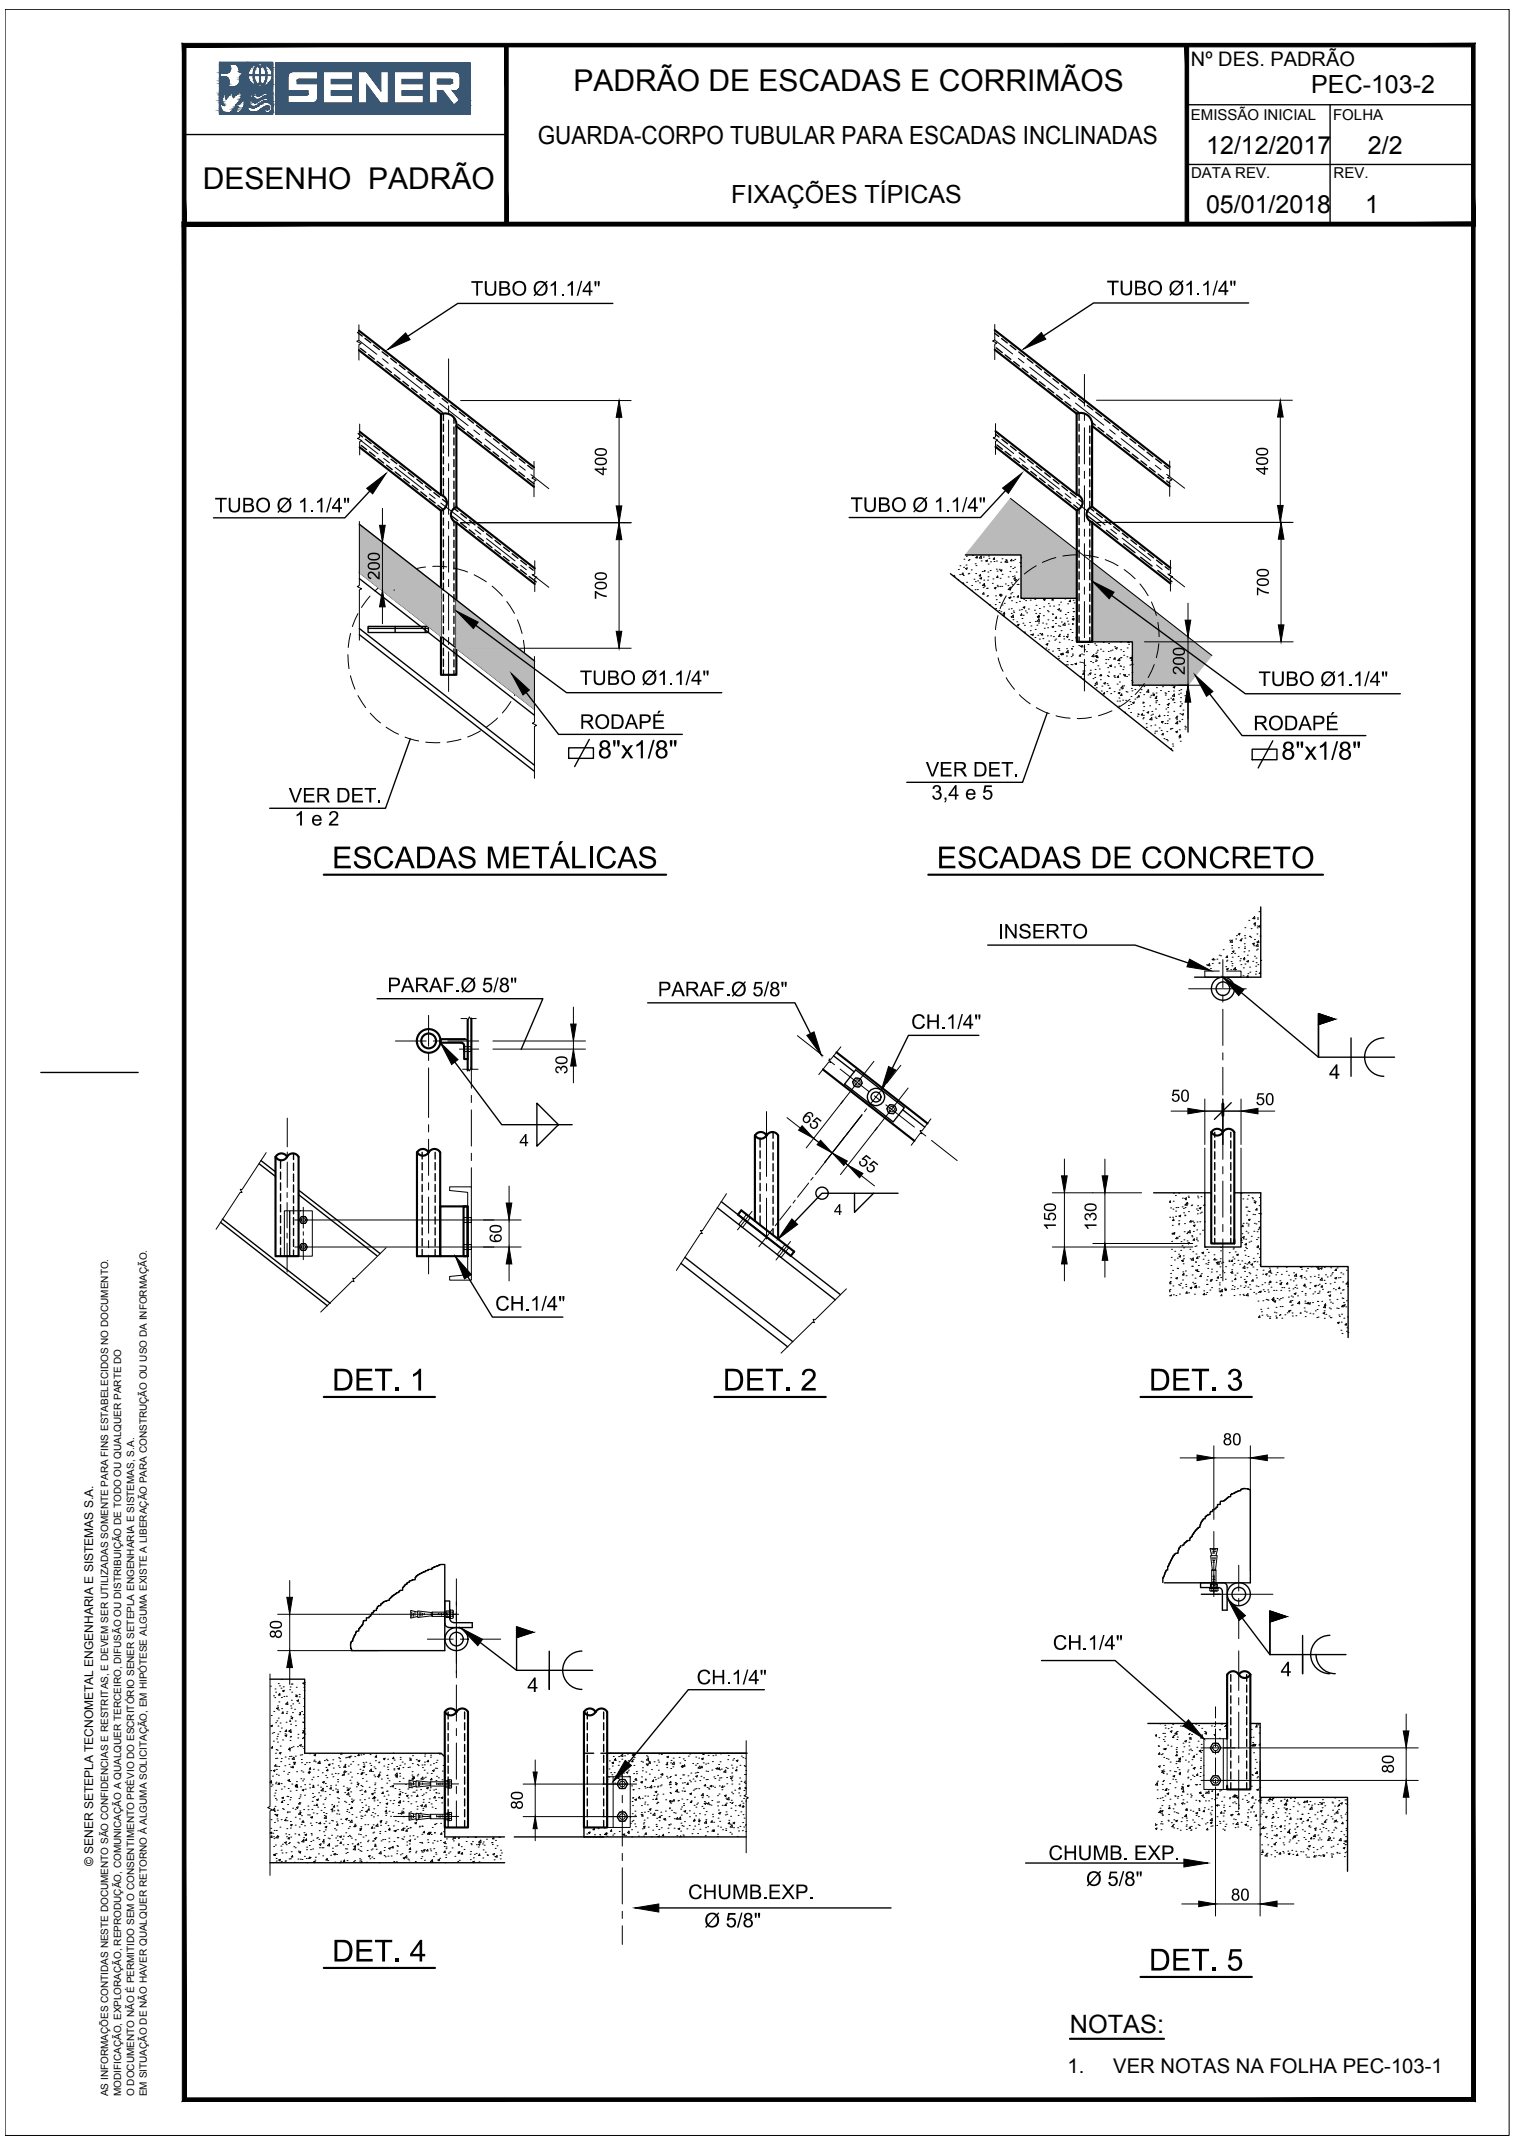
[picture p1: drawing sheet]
<svg xmlns="http://www.w3.org/2000/svg" width="210mm" height="297mm" viewBox="0 0 210 297" stroke-linecap="round" stroke-linejoin="round" font-family="sans-serif">
<defs><g id="words">
<g font-size="4.7">
<text x="46.2" y="120.4">ESCADAS METÁLICAS</text>
<text x="129.9" y="120.4">ESCADAS DE CONCRETO</text>
<text x="46.2" y="192.7">DET. 1</text>
<text x="100.3" y="192.7">DET. 2</text>
<text x="159.3" y="192.7">DET. 3</text>
<text x="46.2" y="271.9">DET. 4</text>
<text x="159.3" y="273.1">DET. 5</text>
</g>
<g font-size="4.2">
<text x="79.4" y="12.6">PADRÃO DE ESCADAS E CORRIMÃOS</text>
<text x="28.1" y="26.2">DESENHO PADRÃO</text>
</g>
<g font-size="3.9">
<text x="82.8" y="105.1">8&quot;x1/8&quot;</text>
<text x="177.5" y="105.3">8&quot;x1/8&quot;</text>
</g>
<g font-size="3.5">
<text x="181.7" y="13">PEC-103-2</text>
<text x="74.5" y="20">GUARDA-CORPO TUBULAR PARA ESCADAS INCLINADAS</text>
<text x="167.1" y="21.4">12/12/2017</text>
<text x="189.5" y="21.3">2/2</text>
<text x="101.3" y="28.2">FIXAÇÕES TÍPICAS</text>
<text x="167.1" y="29.6">05/01/2018</text>
<text x="189.2" y="29.5">1</text>
<text x="148.2" y="281.9">NOTAS:</text>
</g>
<g font-size="3.1">
<text x="65.2" y="41">TUBO Ø1.1/4&quot;</text>
<text x="153.3" y="40.9">TUBO Ø1.1/4&quot;</text>
<text x="29.7" y="71">TUBO Ø 1.1/4&quot;</text>
<text x="117.8" y="71">TUBO Ø 1.1/4&quot;</text>
<text x="80.3" y="94.9">TUBO Ø1.1/4&quot;</text>
<text x="174.4" y="95.1">TUBO Ø1.1/4&quot;</text>
<text x="80.3" y="101">RODAPÉ</text>
<text x="173.7" y="101.2">RODAPÉ</text>
<text x="128.3" y="107.6">VER DET.</text>
<text x="40" y="111.2">VER DET.</text>
<text x="129.1" y="110.8">3,4 e 5</text>
<text x="40.9" y="114.4">1 e 2</text>
<text x="138.3" y="130.1">INSERTO</text>
<text x="53.7" y="137.5">PARAF.Ø 5/8&quot;</text>
<text x="91.2" y="138.1">PARAF.Ø 5/8&quot;</text>
<text x="126.2" y="142.6">CH.1/4&quot;</text>
<text x="184.2" y="149.5">4</text>
<text x="68.6" y="181.7">CH.1/4&quot;</text>
<text x="96.5" y="233.4">CH.1/4&quot;</text>
<text x="145.9" y="228.7">CH.1/4&quot;</text>
<text x="177.4" y="232.3">4</text>
<text x="73.1" y="234.5">4</text>
<text x="145.3" y="257.8">CHUMB. EXP.</text>
<text x="95.3" y="263.2">CHUMB.EXP.</text>
<text x="150.5" y="261.4">Ø 5/8&quot;</text>
<text x="97.6" y="267.1">Ø 5/8&quot;</text>
</g>
<g font-size="2.8">
<text x="165" y="9.1">Nº DES. PADRÃO</text>
<text x="147.9" y="287.3">1.</text>
<text x="154.2" y="287.3">VER NOTAS NA FOLHA PEC-103-1</text>
</g>
<g font-size="2.6">
<text x="84.1" y="65.9" transform="rotate(-90 84.1 65.9)">400</text>
<text x="175.7" y="65.8" transform="rotate(-90 175.7 65.8)">400</text>
<text x="52.6" y="80.4" transform="rotate(-90 52.6 80.4)">200</text>
<text x="84.1" y="83.1" transform="rotate(-90 84.1 83.1)">700</text>
<text x="175.8" y="82.6" transform="rotate(-90 175.8 82.6)">700</text>
<text x="164.2" y="93.6" transform="rotate(-90 164.2 93.6)">200</text>
<text x="78.6" y="148.9" transform="rotate(-90 78.6 148.9)">30</text>
<text x="110.9" y="155.2" transform="rotate(38 110.9 155.2)">65</text>
<text x="162.2" y="152.7">50</text>
<text x="174" y="153.2">50</text>
<text x="72" y="158.9">4</text>
<text x="118.8" y="161.2" transform="rotate(38 118.8 161.2)">55</text>
<text x="69.5" y="172.3" transform="rotate(-90 69.5 172.3)">60</text>
<text x="146.3" y="170.6" transform="rotate(-90 146.3 170.6)">150</text>
<text x="151.9" y="170.6" transform="rotate(-90 151.9 170.6)">130</text>
<text x="169.4" y="200.3">80</text>
<text x="39" y="227.1" transform="rotate(-90 39 227.1)">80</text>
<text x="193.1" y="245.8" transform="rotate(-90 193.1 245.8)">80</text>
<text x="72.4" y="250.8" transform="rotate(-90 72.4 250.8)">80</text>
<text x="170.5" y="263.4">80</text>
</g>
<text font-size="2.3" x="115.6" y="168.4">4</text>
<g font-size="2.1">
<text x="165" y="16.6">EMISSÃO INICIAL</text>
<text x="184.7" y="16.6">FOLHA</text>
<text x="165" y="24.7">DATA REV.</text>
<text x="184.8" y="24.6">REV.</text>
</g>
<text font-size="1.7" x="12.9" y="258.7" transform="rotate(-90 12.9 258.7)">© SENER SETEPLA TECNOMETAL ENGENHARIA E SISTEMAS S.A.</text>
<g font-size="1.4">
<text x="15" y="290.6" transform="rotate(-90 15 290.6)">AS INFORMAÇÕES CONTIDAS NESTE DOCUMENTO SÃO CONFIDENCIAS E RESTRITAS, E DEVEM SER UTILIZADAS SOMENTE PARA FINS ESTABELECIDOS NO DOCUMENTO.</text>
<text x="16.8" y="290.6" transform="rotate(-90 16.8 290.6)">MODIFICAÇÃO, EXPLORAÇÃO, REPRODUÇÃO, COMUNICAÇÃO A QUALQUER TERCEIRO, DIFUSÃO OU DISTRIBUIÇÃO DE TODO OU QUALQUER PARTE DO</text>
<text x="18.6" y="290.6" transform="rotate(-90 18.6 290.6)">O DOCUMENTO NÃO É PERMITIDO SEM O CONSENTIMENTO PRÉVIO DO ESCRITÓRIO SENER SETEPLA ENGENHARIA E SISTEMAS, S.A.</text>
<text x="20.3" y="290.6" transform="rotate(-90 20.3 290.6)">EM SITUAÇÃO DE NÃO HAVER QUALQUER RETORNO À ALGUMA SOLICITAÇÃO, EM HIPÓTESE ALGUMA EXISTE A LIBERAÇÃO PARA CONSTRUÇÃO OU USO DA INFORMAÇÃO.</text>
</g>
</g></defs>
<!-- layer: TXT10 -->
<g fill="#bababa" stroke="#bababa" stroke-width=".14">
<path d="M140 69.1l9.2 7.1h-14.9z"/>
<path d="M151.3 77.9l6.4 5h-6.4z"/>
<path d="M49.8 72.7l8.6 6.7h-8.6z"/>
<path d="M54.7 83.2h6.4v5z"/>
<path d="M63.2 83.2l6.4 5h-6.4z"/>
<path d="M63.2 89.9h8.6l2.2 1.7z"/>
<path d="M134.3 76.2l14.9 .7v-.7zM134.3 76.2l14.9 .7h-15.4z"/>
<path d="M141.5 76.9l7.7 6v-6zM141.5 76.9l7.7 6h-7.7z"/>
<path d="M151.3 82.9l14.1 6.1-7.7-6.1zM151.3 82.9l14.1 6.1h-14.1z"/>
<path d="M156.9 89l11 1.8-2.5-1.8zM156.9 89l11 1.8h-11z"/>
<path d="M156.9 90.8l7.7 4.2 3.3-4.2zM156.9 90.8l7.7 4.2h-7.7z"/>
<path d="M49.8 79.4l11.3 2.1-2.7-2.1zM49.8 79.4l11.3 2.1h-8.6z"/>
<path d="M52.5 81.5l8.6 1.7v-1.7zM52.5 81.5l8.6 1.7h-6.4z"/>
<path d="M63.2 88.2l8.6 1.7-2.2-1.7zM63.2 88.2l8.6 1.7h-8.6z"/>
<path d="M63.2 89.9l2.3 1.7h8.5zM65.5 91.6h8.5v6.7z"/>
</g>
<!-- layer: R-VIST2 -->
<g fill="none" stroke="#000" stroke-width=".19">
<path d="M49.8 79.4l24.2 18.9M49.8 72.7l24.2 18.9M131.7 79.5l30.8 24.6M133.8 76.9h7.7v6h7.7v6.1h7.7v6h7.7v6.5M49.8 80.2l24.2 18.9M49.8 87.1l24.2 19M49.8 88l24.2 18.9M51 86.8h8.4v.9h-8.4zM51 87.1h8.4M54.7 86.8v.9M58.9 86.8v.9M174.7 125.7v9.7h-9.2"/>
<path d="M74.4 152.9l3 3-3 3zM115.5 146.3l2.8 2.3M125.1 153.8l3 2.4M30.6 169.4l14.8 11.6M30.8 169l14.9 11.7M35.9 161.3l2.3 1.8M36.2 160.9l2 1.5M41.4 165l11.3 8.8M41.4 165.6l10.8 8.5M94.3 175.1l14.8 11.6M94.9 174.3l14.9 11.7M99.4 167.4l16.3 12.8"/>
<path d="M99.9 166.6l16.5 12.9M159.8 165.3h8M166.9 165.3v7.5h5v-7.5M171 165.3h3.7v10.3h12.1v9.8M61.6 216.9h-.7l-.1 .1-.9 .3-.1 .2h-.4l-.1 .2h-.4v.2h-.2l-.6 .3h-.2v.2l-.3 .1v.1l-.1 .1v.3h-.3l-.5 .1v.2l-.3 .1v.2h-.3v.2l-.3 .3v.3h-.4v.1h-.1v.2l-.4 .1-.1 .2-.5 .2v.2h-.2v.1l-.2 .1v.2l-.8 .2-.2 .3h-.1v.2h-.3v.2h-.2l-.1 .5-.5 .1v.3h-.2v.2h-.1v.2h-.3v.2h-.3v.4l-.5 .1v.4l-.4 .4v.2l-.2 .1v.3h-.3l-.1 .1v.3h-.1v.2h-.1l-.1 .3-.1 .1v.4l-.2 .1a.98 .98 0 0 0-.1 .9l.1 .3h12.9v-11.9M37.4 232.7h4.8v10.3h12.4M76.1 231.5v2.7M159 238.9h11M173.2 238.9h1.4v10.2h12.1v10.3M37.4 258.2h32.5M54.5 243h6.6l.5 .5v11.1h8.3M71.3 254.6h32.1"/>
<path d="M84.1 243h19.3"/>
</g>
<!-- layer: R-SIMB2 -->
<g fill="none" stroke="#000" stroke-width=".14">
<path d="M49.7 45v2.2l-.3 .1 .6 .3-.3 .2v2.1M49.8 58.8v1.8l-.3 .2 .6 .3-.3 .1v1.9M137.8 45v2.1l-.3 .2 .6 .3-.3 .1v2.1M137.9 58.7v1.9l-.3 .1 .6 .3-.3 .2v1.8M74 64v2.1l-.3 .2 .6 .3-.3 .1v2.2M74.1 77.7v1.9l-.3 .1 .6 .3-.3 .2v1.8M162.1 63.9v2.2l-.3 .1 .6 .3-.3 .2v2.1M162.2 77.7v1.8l-.3 .2 .6 .2-.3 .2v1.8M36.9 159.8l-3.4 5.1-.2-.1 .2 .5h-.2l-3.4 5.1M63.9 141.2h.8l.1 .2 .2-.5 .2 .3h.8M64.1 148.2h.8l.2 .2 .2-.4 .1 .2h.8M116.5 145.1l-1.4 1.7h-.2l.2 .5-.3-.1-1.4 1.7"/>
<path d="M129 155.1l-1.3 1.6h-.2l.2 .4h-.2l-1.3 1.7M41.7 168.6h.6l.3 .5-.3 .5h-.6l-.2-.5zM41.7 172.4h.6l.3 .4-.3 .5h-.6l-.2-.5zM53.5 173l-4.4 4.2h-.2l.2 .5-.3-.1-4.4 4.3M100.7 165.5l-3.4 5.1h-.2l.2 .4h-.2l-3.4 5.1M167.9 215.6l-.3-.9h1.1l-.2 .9M167.9 215.3h.4M167.9 214.8h.6M167.9 215.9h.6M167.9 217.7h.6M168 217.6l-.3-2h.9l-.2 2M168 216.1h.4"/>
<path d="M168 219.6h.2M168 219.2h.3M168 218.9h.3M168 218.5h.3M168 215h.5M168 216.5h.3M168 216.3h.3M168.1 219.8h.2M168.1 218.7h.2M37.4 232v18.4l-.3 .1 .6 .3-.3 .2v8.9M167.6 220.1h1.2v.1h-1.2zM167.6 220.2h1.1v.3h-1z"/>
<path d="M167.8 220.5h.8M167.9 220.1v-2.5h.6v2.5M167.9 220.2v.3M168.5 220.2v.3M84.1 246.3h3.2v7h-3.2zM84.9 246.3v7M103.4 241.3v7.5l-.3 .1 .6 .3-.3 .1v7.5M166.8 241h3.2v7h-3.2zM169.5 241v7"/>
<circle cx="42" cy="169.1" r=".31"/>
<circle cx="42" cy="172.8" r=".31"/>
<circle cx="42" cy="169.1" r=".5"/>
<circle cx="42" cy="172.8" r=".5"/>
</g>
<!-- layer: R-CTA -->
<g fill="none" stroke="#000" stroke-width=".14">
<path d="M63.8 55.5h23.6M85.8 57.8v12.3M151.9 55.5h27.2M177.4 57.8v12.3M53 70.5v2.3M53 75.2v6.6M63.8 72.5h23.6M85.8 74.8v12.7M140 69.1l27.9 21.7M151.9 72.4h27.3M177.5 74.7v11.9M53 84.1v2.4"/>
<path d="M54.6 81.8h.1M64.9 89.9h22.5M158.6 89h20.6M163.3 95h3M164.6 83.6v2.4M164.6 88.3v6.7M164.6 97.3v2.4M79.4 139.6v2.3M68.3 145.4h12.8M68.3 144.3h12.8M79.4 144.3v1.1M79.4 147.8v2.3"/>
<path d="M109 154.9l1.9 1.5M111.6 156.9l5.9 4.6M116.8 152.5l-5.1 6.6M119.4 154.6l-5.1 6.5M121.6 156.3l-5.2 6.5M162.2 154h2.4M166.9 152.3v6.3M166.9 154h5M169.4 152.3v6.3M171.9 152.3v6.3M40.8 172.8h31.4M40.8 169.1h31.4"/>
<path d="M70.5 164.4v2.4M70.5 169.1v3.7M70.5 175.2v2.3M117.1 161.2l1.9 1.5M119.3 162.9l1.9 1.5M145.8 172.8h19.5M145.8 165.3h12.4M147.5 160.7v2.3M147.5 165.3v7.5M147.5 175.2v2.3M151.4 172.4h13.9M153.1 160.7v2.3"/>
<path d="M153.1 165.3v7.1M153.1 174.7v2.3M40.1 219.1v2.3M163.5 202.1h2.3M168.2 200.4v10.2M168.2 202.1h5M173.2 200.4v17.3M175.6 202.1h2.3M38.5 223.8h14.1M38.5 228.8h14.1M40.1 223.8v5M40.1 231.1v2.4"/>
<path d="M194.8 237.6v2.3M72.5 251.8h14M72.5 247.3h14M74.2 243.9v1.7M74.2 247.3v4.5M74.2 253.5v1.6M168.4 247.8v17.8M169.6 242.3h26.9M169.6 246.8h26.9M174.6 244.1v21.5M194.8 242.3v4.5M194.8 249.1v2.4"/>
<path d="M163.7 263.9h2.4M168.4 263.9h6.2M176.9 263.9h2.4"/>
</g>
<!-- layer: R-VIST1 -->
<g fill="none" stroke="#000" stroke-width=".14">
<path d="M132.1 79.8h.1M132.2 79.9h.1M132.8 78.9h.1M133 79.7h.1M133 78.4h.1M133.4 79.4l.1 .2h-.2zM133.5 79.8h.1M133.5 78.6h.1M133.5 77.5h.1M133.8 78.8l.2-.1-.1 .2zM133.8 78.3h.1M133.9 77.1h.1"/>
<path d="M134.1 79.5h.1M134.2 77.7h.1M134.2 79.5h.1M134.3 77.6h.1M134.6 79h.1M134.7 77h.1M135.1 78.1h.1M135.2 79.5h.1M135.2 78.4h.1M135.2 77.3h.1M135.3 77.3h.1M135.4 77.1v.2h-.2z"/>
<path d="M135.8 79.6l.1 .2h-.2zM135.9 77.7h.1M135.9 77.1l.1 .3-.3-.1zM136.1 79.2h.1M136.2 77.2h.1M136.3 79.2h.1M136.4 79.1h.1M136.6 77.7l.2-.1-.1 .3zM136.9 79.3h.1M136.9 79.9h.1M136.9 78.2h.1M137 77.1h.1"/>
<path d="M137 77.4h.1M137.2 79.1h.1M137.2 77.9h.1M137.7 77.8h.1M137.8 77.3v.2h-.2zM138 78.9h.1M138.1 77.8h.1M138.1 79.2h.1M138.2 79.8l.1 .3-.2-.1zM138.4 78.9h.1M138.6 79.1l.2-.1v.2zM138.6 79h.1"/>
<path d="M138.6 77.9h.1M138.8 77.4h.1M138.8 79.6h.1M139.3 77.6h.1M139.5 77.9h.1M139.5 77.9v-.3l-.3 .3 .3 .1M139.7 80h.1M139.9 79.2h.1M140 78.5h.1M140.2 77.5v.2h-.2zM140.3 79.9h.1M140.3 78.8h.1"/>
<path d="M140.4 77.7h.1M140.5 79.8h.1M140.6 78.6h.1M140.6 77.5h.1M140.8 79.3h.1M141.3 78h.1M141.4 78.5h.1M141.4 77.3h.1M141.5 78h-.1l.1 .1M132.8 80.4v-.1v.1M133.4 80.8h.1M133.4 80.9h.1"/>
<path d="M133.9 80.7h.1M134.6 81.8h.1M134.6 81.2h.1M134.9 80.3h.1M135.1 81.7h.1M135.1 80.6h.1M135.4 81.7h.1M135.5 80.5h.1M135.7 80.8h.1M135.8 80.2l.2-.1-.1 .2zM136.2 81.4h.1M136.3 80.4h.1"/>
<path d="M136.3 82.1v.3l-.2-.1zM136.4 80.9v.3h-.3zM136.4 81.2h.1M136.7 81.6h.1M136.7 82.6h.1M136.8 81.5h.1M136.8 80.4h.1M136.8 82.6h.1M137.1 83.9h.1M137.5 80.9h.1M137.6 80.2h.1M137.8 81.5l.2-.1-.1 .2z"/>
<path d="M137.9 83.8h.1M137.9 82.6h.1M138 84.3h.1M138 83.1h.1M138.2 81.1h.1M138.2 81.3h.1M138.4 84.6h.1M138.4 83.5h.1M138.5 82.4h.1M138.5 81.3h.1M138.6 80.2h.1M138.6 82.6h.1"/>
<path d="M138.7 84.8h.1M138.7 82.6v-.2l-.2 .2h.2M138.8 82.5h.1M138.8 81.3h.1M138.8 83.9h.1M138.9 85.3l.3-.1-.1 .2zM139.1 83.6h.1M139.2 84.9v.2h-.2zM139.3 80.9h.1M139.6 81.2h.1M139.7 81.7l.2-.3 .1 .4zM139.7 84.4h.1"/>
<path d="M139.8 82.8h.2l-.1 .2zM140 82.8h.1M140 81.4h.1M140 82.3h.1M140.1 85.5h.1M140.1 84.4h.1M140.1 85h.1M140.1 80.8h.1M140.2 83.3h.1M140.2 82.1h.1M140.2 81h.1M140.3 85.9h.1"/>
<path d="M140.4 84.7h.1M140.4 85.3v.3l-.3-.1zM140.4 82.7h.1M140.4 84.9h.1M140.6 80.4l.2-.1-.1 .2zM140.6 80.1l.1 .2-.2-.1zM140.8 83.5h.1M140.9 86.2h.1M140.9 81h.1M140.9 86.6l.3-.1-.1 .2zM141.1 81h.1M141.1 82.6v.2h-.2l.2-.2"/>
<path d="M141.2 84.6h.1M141.3 83.4h.1M141.5 84.5h.1M141.5 85.1l.1 .2h-.2zM141.6 85.7h.1M141.7 86.4h.1M141.8 85.3h.1M141.8 84.2l.2-.1-.1 .2zM141.8 84.2h.1M141.8 83.1h.1M141.9 86.7h.1M141.9 87.7l.1-.1 .1 .2"/>
<path d="M142.1 84.7h.1M142.1 83.2h.1M142.2 84.9h.1M142.5 84.4h.1M142.6 86.3h.1M142.7 83.2h.1M142.7 87.4h.1M142.8 88h.1M142.8 86.8h.1M142.9 88l.3-.1-.1 .2zM143.3 84.6h.1M143.3 82.9h.2"/>
<path d="M143.4 83.1h.1M143.4 88.4h.1M143.4 87.2h.1M143.5 86.1h.1M143.5 85h.1M143.5 83.9h.1M143.7 86.7h.1M143.7 85.4h.1M143.7 85.6l.3-.2-.1 .3zM143.8 88.1h.1M143.9 86.4h.1M144 85.3v.2h-.2z"/>
<path d="M144 85.8v.3h-.3zM144 84.3h.1M144 88.6h.1M144 85h.1M144.1 87.8h.1M144.4 89.6v.1M144.4 87.8l.1 .2h-.2zM144.4 86.4h.1M144.5 88.5h.1M144.6 85.3h.1M144.6 83.1l.2-.1-.1 .2zM144.6 84.1h.1"/>
<path d="M144.7 87.1h.1M144.9 89.8h.1M144.9 86.5h.1M144.9 89.3l.3-.1-.1 .2zM145.1 89.2h.1M145.1 88.1h.1M145.1 84.6h.1M145.1 87h.1M145.2 85.9h.1M145.2 84.8h.1M145.3 83.7h.1M145.3 90.1h.1"/>
<path d="M145.3 88.9h.1M145.4 84h.1M145.6 88.1h.1M145.8 83h.1M145.8 86.9l.2-.1-.1 .2zM145.8 85.1h.1M145.8 85.2h.1M145.8 86h.1M145.8 90.3h.1M145.9 83v.2h-.2zM146 88.2h.1M146 84h.1"/>
<path d="M146.1 88.7h.1M146.2 87.5h.1M146.2 86.4h.1M146.3 88.6h.1M146.4 85.5v.2h-.2zM146.5 89.9h.1M146.6 84.5l.2-.1-.1 .2zM146.6 91h.1M146.6 86.7h.1M146.7 91.2h.1M146.7 83.8h.1M146.7 89.9h.1"/>
<path d="M146.7 90.1h.1M146.8 89h.1M146.8 87.9h.1M146.8 88l.1 .2h-.3zM146.8 86.8h.1M146.9 85.7h.1M146.9 84.7h.1M146.9 84.6h.1M146.9 90.7l.3-.1-.1 .2zM146.9 83.5h.1M147 87.4h.1M147.1 86.2h.1"/>
<path d="M147.3 86.6l.2-.2 .1 .3zM147.3 90.5v.2h-.2zM147.3 88.2h.1M147.4 88.6h.1M147.5 83h.1M147.6 85.2h.1M147.7 92.1h.1M147.7 90.4l.3-.2v.3zM147.8 90.9h.1M147.8 88.2h.2l-.1 .1zM147.8 85.7h.1M147.8 89.9h.1"/>
<path d="M147.8 91.7h.1M147.9 86.1h.1M147.9 87.9h.1M147.9 92.2h.1M147.9 83.7h.1M147.9 84.9h.1M148 86.5h.1M148.1 88.7h.1M148.3 87.2h.1M148.3 83.2v.2h-.2zM148.4 92.1h.1M148.4 91h.1"/>
<path d="M148.4 89.9h.1M148.5 90h.1M148.5 88.8h.1M148.5 87.7h.1M148.5 92.1h.1M148.6 86.6h.1M148.6 90.8h.1M148.6 86.4h.1M148.6 90.7h.1M148.6 85.4h.1M148.6 89.6h.1M148.6 84.3h.1"/>
<path d="M148.7 83.2h.1M148.7 84.8h.1M148.7 85.9l.1-.2-.2 .1 .1 .1M148.7 85.7l-.1 .2h.2v-.2M148.8 84.8h.1M148.8 83.6h.1M148.9 92l.3-.1-.1 .2zM149 92h.1M149.1 85.9h.1M149.1 88.3h.1M149.2 88.3l-.1 .1h.1M149.5 89.5h.1"/>
<path d="M149.6 91.8h.1M149.7 90.7v.3l-.2-.1zM149.7 93.8h.1M149.7 89.6h.1M149.7 89.6l.3-.1-.1 .2zM149.8 90.7h.1M149.8 91.8h.1M150 94.1h.1M150 93h.1M150.1 91.9h.1M150.1 90.8h.1M150.1 93.3l.1 .2h-.2z"/>
<path d="M150.2 89.7h.1M150.2 94.2h.1M150.2 93h.1M150.3 90.1h.1M150.3 92.2h.1M150.5 90.3h.1M150.7 89.3h.1M150.7 93.6h.1M150.9 93.4l.3-.1-.1 .2zM151.1 92.9h.1M151.1 91.7h.1M151.4 91.8h.1"/>
<path d="M151.4 94.1h.1M151.5 90.7l.1 .3h-.3zM151.6 95h.1M151.7 89.2h.1M151.7 93.5h.1M151.7 93.9h.1M151.7 92.8h.1M151.8 90.9l.2-.1-.1 .2zM151.8 91.7h.1M151.8 91.5h.1M151.8 90.6h.1M151.9 89.5h.1"/>
<path d="M151.9 95.3h.1M151.9 91.6h.1M152 90.4h.1M152 94.5v.3h-.3zM152 90.1h.1M152.1 91v.2l-.2-.1zM152.1 92.3h.1M152.3 92.7h.1M152.4 94.2h.1M152.5 90h.1M152.5 93.6h.1M152.6 95.8h.1"/>
<path d="M152.6 93.7v-.2l-.2 .2h.2M152.7 95.1h.1M152.8 90.3h.1M152.9 89h.1M153 96v.2h-.1zM153.1 94.8l.1-.2-.3 .1 .2 .1M153.2 91.4h.1M153.2 91.9h.1M153.3 95.9h.1M153.4 94.8h.1M153.4 93.6h.1M153.5 92.5h.1"/>
<path d="M153.5 91.4h.1M153.5 95h.1M153.6 90.3h.1M153.6 93.8h.1M153.6 89.2h.1M153.6 93.2h.1M153.7 95.4h.1M153.7 91.1h.1M153.7 92.3l.3-.1-.1 .2zM153.8 90.2h.1M153.9 96.1h.1M153.9 92.4h.1"/>
<path d="M154.1 90.1h.1M154.3 93.7h.1M154.4 95.9h.1M154.4 93.7h.1M154.4 92.5h.1M154.4 89.6h.1M154.4 93.9h.1M154.5 91.2v.2h-.2zM154.5 89.9l.3-.1-.1 .2zM154.8 94.8h.1M154.8 97.2h.1M154.9 96.1l.3-.1-.1 .2z"/>
<path d="M154.9 93.7l-.1 .2h.2M154.9 93.7l.1 .2M155 92h.1M155 97.9h.1M155 96.8h.1M155.1 95.6h.1M155.1 94.5h.1M155.1 97.2h.1M155.1 91.3l.1 .3-.3-.1zM155.1 93.4h.1M155.2 92.3h.1M155.2 89h.1"/>
<path d="M155.2 91.2h.1M155.3 90.1h.1M155.3 92.4h.1M155.3 89h.1M155.3 91.1h.1M155.4 96.2l.1 .2h-.3zM155.4 95.5h.1M155.5 97h.1M155.6 92.8h.1M155.6 95.1v.3h-.3zM155.6 90.3h.1M155.6 93.5h.1"/>
<path d="M155.7 92.5h.1M155.7 90.8h.1M155.7 95.1h.1M155.8 98.8l.1-.1v.1M155.9 93.7l.1-.2-.3 .1 .2 .1M156 97.1h.1M156 95.9h.1M156 98.9h.1M156.1 93.8h.1M156.1 91h.1M156.2 95.9h.1M156.2 89.8h.1"/>
<path d="M156.3 89l.1 .1v-.1M156.3 98.2h.1M156.3 97.8h.1M156.4 89.3h.1M156.4 93.5h.1M156.5 92.2h.1M156.6 97.3h.1M156.6 91.2l.2-.1-.1 .2zM156.6 98.8h.1M156.7 97.6h.1M156.7 96.5h.1M156.7 95.4h.1"/>
<path d="M156.7 92.1h.1M156.8 94.3h.1M156.8 93.2h.1M156.8 95.8h.1M156.9 92.1h.1M156.9 94.6h.1M156.9 91.4l-.2 .2h.2M156.9 97.4l.2-.1v.2zM157.2 95.6h.1M157.2 96.9h.1M157.5 96.7h.1M157.6 99.3h.1"/>
<path d="M157.6 99h.1M157.7 99h.1M157.7 95l.2 .1v-.1M157.8 96.4v.2h-.1zM157.9 96h.1M158.1 95.6h.1M158.3 98.9v.2h-.2zM158.3 97.5h.1M158.3 99.6h.1M158.4 97.3h.1M158.4 98.5h.1M158.4 99.5h.1"/>
<path d="M158.4 97.4h.1M158.4 99.1h.1M158.5 96.3h.1M158.5 97.9h.1M158.5 95.2h.1M158.9 95.9l.2-.2 .1 .3zM158.9 98.7h.3l-.1 .1zM159 95.6h.1M159.3 97.8h.1M159.3 99.7l.3-.2v.3zM159.3 96.6h.1M159.5 96.4h.1"/>
<path d="M159.5 99.1h.1M159.6 98.6h.1M159.7 99h.1M159.7 96.1h.1M159.7 96.3l.3-.1-.1 .2zM160 99.4h.1M160.1 98.3h.1M160.1 97.2h.1M160.1 97.4h.1M160.2 96.1h.1M160.2 96.5h.1M160.2 99.6h.1"/>
<path d="M160.2 95.3h.1M160.2 96.8h-.2l.2-.2 .1 .2M160.3 97.1h.1M160.6 97.7h.1M160.7 99.1v.2h-.2zM160.8 95.7h.1M161.1 95.2h.1M161.3 99.2h.1M161.4 96h.1M161.4 96.4h.1M161.5 96.2h.1M161.5 98.3h.1"/>
<path d="M161.7 97.7l.3-.1-.1 .2zM161.7 99.2h.1M161.7 99.9h.1M161.8 98.1h.1M161.8 98.7h.1M161.8 96.9h.1M161.9 95.8h.1M161.9 97.5h.1M162 99.7h.1M162.2 96.8h.1M162.3 95h.1M162.5 95.3l.3-.2-.1 .3z"/>
<path d="M162.6 95.8h.1M162.6 96.8l.1 .2h-.3zM162.6 98.6h.1M162.7 97.4h.1M162.7 96.2v.3h-.3zM163 99.8h.1M163.1 99.3h.1M163.1 99.3v.2h-.2zM163.3 96.2h.1M163.4 95.7h.1M163.4 99.9h.1M163.5 98.9h.1"/>
<path d="M163.5 97.9h.1M163.5 97.8h.1M163.5 97.3h.1M163.6 96.7h.1M163.6 96.1h.1M163.6 95.6h.1M163.7 97.6h.1M163.7 99l.3-.1-.1 .2zM163.8 99.7h.1M163.9 98.4h.1M164.2 96.4h.1M164.4 95.9h.1"/>
<path d="M164.4 96h.1M164.6 96.6h.1M158.8 100.3h.1M158.8 100.8h.1M159.4 100.6h.1M160 101.6h.1M160 100.5h.1M160 101.3h.1M160.2 101.3h.1M160.6 100.9h.1M160.9 101.2h.1M160.9 100h.1"/>
<path d="M160.9 100.1l.2-.1v.2zM161.1 101.6l.1 .3-.2-.1zM161.3 102.4h.1M161.4 100.3h.1M161.5 102.5h.1M161.6 102.5h.1M161.7 101.4h.1M161.7 100.3h.1M161.7 102.7h.1M162.1 101.1h.1M162.2 101h.1M162.2 103.8h.1v.1"/>
<path d="M162.4 101h.1M162.4 103.1h.1M162.5 103.4h.1M162.9 101.4l.2-.1v.3zM163.1 100l.1 .3h-.3zM163.4 102.3h.1M163.4 102.1h.1M163.4 101.2h.1M163.4 100h.1M163.5 102.2h.1M163.5 102.7h.1M163.5 101.9l.1 .2-.2-.1z"/>
<path d="M164.2 100.7h.1M164.2 101h.1M164.3 100.8h.1M167.2 133.7h.1M167.3 133.8l.3-.2v.3zM167.7 134.3h.1M167.9 133l.3-.1-.1 .2zM168 133.6h.1M168.2 133h.1M168.6 132.9h.1M168.9 133.5h.1M168.9 132.4h.1"/>
<path d="M168.9 134.6h-2v.8h2M169.1 132.5h.1M169.5 131.6h.1M169.8 134h.1M169.9 133.2h.1M169.9 134.6h2v.8h-2M170 133.1h.1M170 132.5l.1 .2h-.2zM170.2 134.2l-.1 .2-.2-.1 .3-.1M170.4 130.3h.1M170.4 130.6l.3-.3v.3zM170.5 134.4h.1"/>
<path d="M170.6 133.3h.1M170.6 132.2h.1M170.7 131.1h.1M170.7 131.4h.1M170.7 133.9h.1M170.7 133.6h.1M170.7 132.7h.1M170.7 131.9l.3-.1-.1 .2zM171.1 132.1h.1M171.2 134.1v.3h-.3zM171.2 134.4h.1M171.2 130.2h.1"/>
<path d="M171.3 129.7h.1M171.5 132.6h.1M171.6 129.5l.2-.1-.1 .2zM171.6 131.4h.1M171.8 133.2h.1M171.9 132.9h.1M171.9 133.7h.1M172 130.2v.2h-.2zM172 130.1h.1M172.2 135.3h.1M172.3 134.2h.1M172.3 133h.1"/>
<path d="M172.3 131.9h.1M172.4 130.8h.1M172.4 129.7h.1M172.4 131.3h.1M172.4 131.5h.1M172.4 132.7l.1 .2h-.2zM172.5 128.6h.1M172.5 130h.1M172.5 133.6h.1M172.7 133.2h.3l-.1 .2zM172.8 132.4h.1M172.9 135h.1"/>
<path d="M172.9 135.2v.2h-.2zM173 131.8h.1M173 127.6h.1M173.1 129.8h.1M173.1 134h.1M173.2 129.8h.1M173.2 134.7h.1M173.3 129.9h.1M173.3 128.7h.1M173.6 130.8l.2-.1-.1 .2zM173.6 133.2h.1M173.7 131.1h.1"/>
<path d="M173.7 128.1h.1M173.8 130.2h.1M173.8 132.5h.1M173.8 127l.1 .4-.3-.1zM173.8 128.3h.1M173.9 127.9l.1 .2h-.3zM173.9 135h.1M174 133.9h.1M174 134.6h.1M174 132.8h.1M174 133.4h.1M174.1 131.7h.1"/>
<path d="M174.1 130.6h.1M174.1 129.5h.1M174.2 128.4h.1M174.2 128.6h.1M174.2 131.6h.1M174.2 127.2h.1M174.2 127.4h.1M174.3 133.7h.1M174.3 130.9v.3l-.3-.1zM174.4 130.4v.2h-.2zM174.4 128.4l.2-.1-.1 .2zM174.4 126.4h.1"/>
<path d="M174.6 129.8h.1M174.7 133.1h.1M174.7 134.7l-.2 .2 .2 .1M166.9 159.1v6.2M171.9 159.1v6.2M39.4 167.8h.7v6.3h-.7zM40.1 167.8h3.2v6.3h-3.2zM62.3 164.5h3v12.9h-3v-.5l2.5-.2v-11.4l-2.5-.3zM64.2 168.8h1.1v.6h-1.1zM64.2 172.5h1.1v.7h-1.1zM117.3 178.6l-4.4 4.3h-.2l.1 .4h-.2l-4.4 4.3M162 166.6l.1-.1 .1 .2h-.2"/>
<path d="M162 178.9v.1M162 177.8l.2-.2v.3h-.2M162.1 168.7h.1M162.1 178.7h.1M162.1 177.6h.1M162.1 179.6l.2-.1v.1M162.2 176.5h.1M162.2 167.4h.1M162.2 177.1h.1M162.2 175.4h.1M162.3 174.3h.1M162.3 173.2h.1"/>
<path d="M162.3 172.1h.1M162.4 170.9h.1M162.4 171.1h.1M162.4 169.8h.1M162.5 168.7h.1M162.5 176.1h.1M162.5 167.6h.1M162.5 178.2h.1M162.5 171l.3-.1-.1 .2zM162.5 166.5h.1M162.6 179.5h.1M162.6 165.4h.1"/>
<path d="M162.6 169l.1 .2h-.3zM162.7 170.9h.1M162.7 174.6h.1M162.8 173.4h.1M162.8 165.7h.1M162.9 168.6h.1M162.9 167.9h.1M162.9 177.2l.2-.1v.2zM162.9 167.4h.1M162.9 179.6h.1M163.1 171.5v.2h-.2zM163.1 175.8h.1"/>
<path d="M163.1 174.4h.1M163.2 171.6h.1M163.2 175.8h.1M163.2 167.4h.1M163.3 169.8h.1M163.3 173.8h.1M163.3 178.1h.1M163.3 169.2h.1M163.3 165.4h.1M163.3 169.6h.1M163.4 171.4h.1M163.4 168.6l.2-.2-.1 .3z"/>
<path d="M163.4 179.4h.1M163.5 178.2h.1M163.5 174l.1 .2h-.2zM163.6 173.3h.1M163.6 177.9h.1M163.6 172.1h.1M163.7 174.7l.2-.1v.3zM163.8 167.3h.1M163.8 172.7h.1M163.8 178.5h.1M163.8 166.1h.1M163.8 174.8h.1"/>
<path d="M163.8 177.4h.1M163.9 176.3h.1M163.9 175.2h.1M163.9 174.1h.1M164 167.5h.1M164 172.3h.1M164 176.6h.1M164 173h.1M164 174.5h.1M164 168.1h.1M164 176.5v.2h-.2zM164 171.9h.1"/>
<path d="M164.1 170.7h.1M164.1 169.6h.1M164.2 168.5h.1M164.2 168.4h.1M164.2 166.1l.2-.1-.1 .2zM164.2 167.4h.1M164.2 166.3h.1M164.2 176.2h.1M164.3 178h.1M164.3 178.3h.1M164.3 176.8h.1M164.4 171h.1"/>
<path d="M164.4 166.8l.1 .3-.3-.1zM164.5 179v.3l-.2-.1zM164.5 172h.1M164.5 170.8h.1M164.5 166.7l.1 .2h-.2zM164.5 172.3l.3-.1-.1 .2zM164.6 165.8h.1M164.7 166h.1M164.7 167.9h.1M164.7 179.2h.1M164.9 173.2h.1M164.9 170.6v.3l-.3-.1z"/>
<path d="M164.9 174.5h.1M164.9 178.5l.2-.1v.2zM165 169.2v.2h-.2zM165 167.1h.1M165.1 169.3h.1M165.1 171.3h.1M165.1 175.5h.1M165.1 167h.1M165.1 171.4h.1M165.2 176.7h.1M165.2 175.5h.1M165.2 177.7h.1"/>
<path d="M165.3 169.3h.1M165.3 173.5h.1M165.3 174.4l.1 .3-.3-.1zM165.3 170.7h.1M165.3 169.9l.3-.1-.1 .2zM165.4 169.5h.1M165.4 177.9h.1M165.5 171.7v.2h-.2zM165.5 179.4h.1M165.5 178.3h.1M165.6 177.9h.1M165.6 172.8h.1"/>
<path d="M165.6 177.2h.1M165.6 176h.1M165.6 174.9h.1M165.7 174.9h.1M165.7 173.8h.1M165.7 176.1l.3-.1-.1 .2zM165.7 172.7h.1M165.7 171.8h.1M165.8 171.6h.1M165.8 167.6h.1M165.8 178.2v.3h-.3zM165.8 170.5h.1"/>
<path d="M165.8 169.4h.1M165.9 168.3h.1M165.9 165.8h.1M165.9 172h.1M165.9 176.2h.1M165.9 167.1h.1M165.9 167.8h.1M165.9 174.2l.1 .2h-.2zM166 166h.1M166 176.2h.1M166 175.4h.1M166.1 174.2h.1"/>
<path d="M166.1 178.4h.1M166.1 167.5l.3-.1-.1 .2zM166.2 169.4h.1M166.2 171h.1M166.3 168.1h.1M166.4 165.9h.1M166.4 176.7v.3l-.2-.1zM166.4 176.6h.1M166.5 168h.1M166.5 173.7l.3-.1-.1 .2zM166.6 170.5h.1M166.7 174.5h.1"/>
<path d="M166.8 178.9h.1M166.9 169.4h.1M166.9 179.3v.2h-.2zM166.9 174.1h.1M166.9 166.9l-.1 .2h.1M167 172.9h.1M167.1 175.2h.1M167.1 179.4h.1M167.2 178h.1M167.2 177.4h.1M167.2 179.2h.1M167.2 173.2h.1"/>
<path d="M167.3 176.9h.1M167.3 175.2h.1M167.3 175.8h.1M167.4 174.7h.1M167.4 175h.1M167.4 173.6h.1M167.6 178.8h.1M167.7 177.6h.1M167.7 177.4l.2-.1v.2zM167.8 176.3h.1M167.9 178.5h.1M167.9 175.9h.1"/>
<path d="M168.2 173.9h.1M168.3 174.4l.1 .2h-.2zM168.5 174.6h.1M168.5 177.5h.1M168.5 175l.2-.1v.2zM168.5 176.3h.1M168.6 175.2l.3-.3v.3zM168.8 177v.2l-.2-.1zM168.9 178.9h.1M168.9 178.6h.1M168.9 177.8h.1M168.9 178.1h.1"/>
<path d="M169 176.7h.1M169 174.8h.1M169 179.1h.1M169 175.6h.1M169.1 174.5h.1M169.1 179l.2-.3 .1 .3zM169.1 173.4h.1M169.1 172.9h.1M169.1 177.1h.1M169.1 179.6l.2-.1v.1M169.2 175.1h.1M169.4 176.2h.1"/>
<path d="M169.4 175h.1M169.6 176.4h.1M169.7 178.6h.1M169.8 177.3h.1M169.8 175.6h.1M169.9 178.9v-.2l-.2 .1 .2 .1M170.3 174.9h.1M170.3 174.7h.1M170.3 173.6h.1M170.5 176.4l.3-.1-.1 .2zM170.6 178.7h.1M170.7 176h.1"/>
<path d="M170.7 177.6h.1M170.7 176.5h.1M170.7 178.2h.1M170.7 174.6l.1 .3-.2-.1zM170.8 175.3h.1M170.8 174.2h.1M170.8 173.1h.1M170.9 173h.1M170.9 178.7h.1M171 179.6h.1M171 175.1h.1M171 174.5h.1"/>
<path d="M171 178.4h.1M171.1 176.7h.1M171.1 173.5h.1M171.2 177.4v-.2l-.2 .2h.2M171.3 173.9l.3-.1-.1 .2zM171.4 176.5h.1M171.4 178.6h.1M171.5 174.7h.1M171.8 175.2h.1M171.8 179.5h.1M171.8 178.2h.1M171.9 177h.1"/>
<path d="M171.9 165.4h.1M171.9 171.7h.1v.3h-.1M172 165.3l-.1 .1M172 172.2h.1M172 174.8h.1M172.1 171h.1M172.2 171.5l.2-.1-.1 .2zM172.2 166.2h.1M172.2 169.8v.2h-.2zM172.2 179.4h.1M172.2 169.6h.1M172.3 171.7h.1"/>
<path d="M172.3 179.6h.1M172.3 178.5h.1M172.4 177.3h.1M172.4 173.4h.1M172.4 176.2h.1M172.5 175.5l-.3 .2 .3 .1M172.5 175.5v.3M172.5 175.1h.1M172.5 174h.1M172.5 178.2h.1M172.6 172.9h.1M172.6 171.8h.1"/>
<path d="M172.6 167.3h.1M172.6 170.7h.1M172.6 179.6l.3-.3v.3zM172.7 172.3v.3l-.2-.1zM172.7 169.5h.1M172.7 177.8v-.2l-.2 .1 .2 .1M172.7 168.4h.1M172.7 173.1h.1M172.7 176.9h.1M172.7 167.3h.1M172.7 175.2h.1M172.8 175.7h.1"/>
<path d="M172.8 166.2h.1M172.9 170.9h.1M172.9 167.9h.1M172.9 178.4h.1M172.9 169.9h.1M172.9 174.2h.1M172.9 169.7h.1M172.9 165.7h.1M173 169.1l.2-.1-.1 .2zM173 172.2h.1M173 176.4h.1M173.1 167.9h.1"/>
<path d="M173.1 178.1h.1M173.1 174.9l.1 .2-.2-.1zM173.2 176.6h.1M173.2 178.7h.1M173.3 172h.1M173.3 175.3l.3-.1-.1 .2zM173.4 171.4h.1M173.5 166h.1M173.6 166.2h.1M173.6 175.6h.1M173.6 168.3h.1M173.6 177.4v.2h-.2l.2-.2"/>
<path d="M173.6 174.4h.1M173.7 179.1h.1M173.7 170.7h.1M173.7 174.9h.1M173.7 166.4h.1M173.8 166.6h.2l-.1 .2zM173.8 169.6h.1M173.8 168.4h.1M173.8 174.8h.1M174 179.3h.1M174 176.8h.1M174 169.7h.1"/>
<path d="M174 178.2h.1M174.1 177.1h.1M174.1 171.8h.1M174.1 176h.1M174.1 167.5l.1 .2h-.2zM174.1 172.8h.3l-.1 .2zM174.2 174.9h.1M174.2 170.7h.1M174.2 173.8h.1M174.3 172.7h.1M174.3 171.6h.1M174.3 178.3h.1"/>
<path d="M174.3 170.4h.1M174.3 179.1h.1M174.4 169.3h.1M174.4 168.2h.1M174.4 167.1h.1M174.5 166h.1M174.5 174.3h.1M174.5 173.1h.1M174.5 179h.2v.2zM174.5 175.3h.1M174.6 170v.2h-.2zM174.7 168.3h.1"/>
<path d="M174.8 178.1h.1M174.9 176.6h.1M175 176.1h.1M175 178.8h.1M175.2 179h.1M175.2 177.8h.1M175.3 176.6l.3-.1-.1 .2zM175.6 178.8h.1M175.7 179.1h.1M175.8 178h.1M175.8 176.9h.1M175.9 175.8h.1"/>
<path d="M176 177.6v.2h-.2zM176 176l.1 .4-.3-.1zM176.1 177.7h.1M176.1 176.5h.1M176.1 178.4h.1M176.5 178.9h.1M176.5 179.9v.3l-.3-.1zM176.7 176.7h.1M176.8 178.9h.1M176.8 177.7h.1M176.9 176.4h.1M176.9 175.7h.1"/>
<path d="M176.9 180h.1M177.3 177.5h.1M177.3 178l.3-.1-.1 .2zM177.4 180h.1M177.4 178.9h.1M177.5 177.8h.1M177.5 176.6h.1M177.6 178.5h.1M177.7 179.9h.1M177.9 178.5h.1M178.1 175.6l.2 .1v-.1M178.2 176.2h.1"/>
<path d="M178.4 177.8v.2h-.2zM178.5 179.8h.1M178.5 176.8h.1M178.5 178.6h.1M178.6 178.9h.1M178.8 177.4h.1M178.9 179.6h.1M179.1 179.8h.1M179.1 178.6h.1M179.2 177.5h.1M179.2 176.4h.1M179.3 179.3l.3-.1-.1 .2z"/>
<path d="M179.3 176.9l.3-.3v.3zM179.4 178.5h.1M179.4 177.2h.1M179.6 178.1h.1M179.7 178.6h.1M179.8 179.6h.1M180.1 176.9l.3-.1-.1 .2zM180.3 175.6l-.1 .1h.2l-.1-.1M180.3 177.1h.1M180.3 176.8h.1M180.3 175.9h.1M180.4 179h.1"/>
<path d="M180.7 178.3h.1M180.7 177.1h.1M180.8 178v.2h-.2zM180.8 179.5h.1M180.8 179.3h.1M180.9 178.4h.1M180.9 177.3h.1M181 176.2h.1M181.2 175.8h.1M181.4 178.6h.1M181.5 177.8h.1M181.5 177h.1"/>
<path d="M181.7 175.6h.1M181.9 179.3h.1M182.1 176.9h.1M182.1 178.2l.3-.1-.1 .3zM182.1 179.1h.1M182.4 175.7h.1M182.5 179.3h.1M182.6 178.2h.1M182.6 177.1h.1M182.7 176.7h.1M182.7 175.9h.1M182.7 175.7l.1 .2h-.2z"/>
<path d="M182.7 179.2h.1M182.8 178h.1M182.8 179h.1M183 175.8l.2-.1-.1 .2zM183.2 177.1v.4l-.3-.1zM183.2 178.2v.2h-.2zM183.2 178.7h.1M183.5 177.5h.1M183.5 175.7h.1M183.6 177.9h.1M183.6 176.7h.1M183.9 177h.1"/>
<path d="M183.9 179.2h.1M184 179h.1M184.1 179.6l.3-.1-.1 .2zM184.2 179.1h.1M184.3 177.9h.1M184.3 176.8h.1M184.4 175.7h.1M184.5 176.6h.1M184.6 176.4h.1M184.7 178.6h.1M184.9 177.7h.1M184.9 177.2l.3-.1-.1 .2z"/>
<path d="M185 178.8h.1M185.1 175.9l.1 .2h-.2zM185.3 175.7h.1M185.4 177.1h.1M185.6 178.4v.2h-.2zM185.7 177.1h.1M185.7 179.2h.1M185.8 176.4h.1M185.9 179.9h.1M186 178.8h.1M186 177.7h.1M186.1 176.6h.1"/>
<path d="M186.1 180h.1M186.1 178.8h.1M186.5 176.1h.1M186.7 178.3h.1M186.7 177.7l.1 .3h-.3zM174.3 180.3h.1M174.5 182.4l.1 .2h-.2zM174.7 181.5h.1M174.8 181.8h.1M174.8 182.3h.1M175 180.3h.1M175.4 180.1h.1"/>
<path d="M175.5 182.3h.1M175.6 180.2h.1M175.6 182.4h.1M175.6 181.3h.1M175.7 180.2h.1M175.9 182.7h.1M175.9 182.5h.1M176.5 180.1v.2h-.2zM176.6 181.9h.1M176.7 180.5l-.2-.1 .2-.1v.2M176.7 182.4h.1M176.8 181.2h.1"/>
<path d="M176.8 182h.1M176.8 182.7l.1-.1v.1M177.2 180.2h.1M177.3 182.3h.1M177.3 182.2h.1M177.4 181.1h.1M177.6 182.7h.1M177.6 181.1h.1M178 182.2h.1M178.3 182h.1M178.5 181.7h.2v.1zM178.7 181.6h.1"/>
<path d="M178.9 180.3v.2h-.2zM178.9 180.9h.1M179 180.3h.1M179 182h.1M179.1 180.9h.1M179.1 182.4h.1M179.5 182.4h.1M179.8 180.7l.3-.3v.3zM180.1 182h.1M180.7 181.3h.1M180.7 181.7h.1M180.8 180.6h.1"/>
<path d="M180.8 180.3h.1M180.8 182.5h.1M181 181.9h.1M181 180.7h.1M181.3 180.5v.2h-.2zM181.3 180.7l.3-.1-.1 .2zM181.5 182h.1M181.8 180.6h.1M181.9 182.1h.1M182.2 181.7h.1M182.4 182.6h.1M182.5 181.5h.1"/>
<path d="M182.5 180.4h.1M182.6 180.4h.1M182.6 182.6h.1M182.7 181h.1M183.1 180.4h.1M183.3 182l.2-.1v.2zM183.5 181.7h.1M183.5 182.7h.1M183.6 181v.3l-.2-.1zM183.6 180.7l.1 .2h-.2zM183.7 182.2h.1M184.1 182.4h.1"/>
<path d="M184.2 181.3h.1M184.2 180.2h.1M184.3 182.6h.1M184.3 181.4h.1M184.3 180.5h.1M184.4 182.6h.1M184.6 180.6h.1M185.2 181.3h.1M185.2 180.1h.1M185.3 183.3h.3l-.1 .2zM185.4 181.4h.1M185.5 182.3h.1"/>
<path d="M185.6 182.5h.1M185.8 184.4h.1M185.8 183.3h.1M185.9 182.2h.1M185.9 181h.1M185.9 184.8h.1M186.1 180.9v.2h-.2zM186.1 180.9l.3-.1-.1 .2zM186.1 180.6h.1M186.2 182.7h.1M186.5 181.1h.1M186.5 183.5v.2l-.1-.1z"/>
<path d="M186.5 180.3h.1M186.5 184.5h.1M186.6 184h.1M186.7 182.5h.1M186.8 184.7h.1M37.5 233.7h.1M37.5 239.2l.2-.1v.2zM37.6 237.8h.1M37.9 235.1h.1M37.9 237.2h.1M38.1 235.3h.1M38.1 234.1h.1"/>
<path d="M38.2 234.5h.1M38.2 238.8h.1M38.3 236.8h.1M38.3 236.8l.3-.1-.1 .2zM38.4 238.5h.1M38.4 236.5h.1M38.5 239.2h.1M38.6 238.1h.1M38.6 233.4h.1M38.6 237h.1M38.6 235.9h.1M38.7 234.8h.1"/>
<path d="M38.7 233.7h.1M38.7 234.8l.1 .2h-.2zM38.8 238.8h.1M38.9 234h.1M39 232.8h.1M39 239.5h.1M39 235.3h.1M39 236.8h.1M39.1 234.4l.3-.1-.1 .2zM39.2 237.3l.1 .2h-.2zM39.3 233.8h.1M39.3 235.1h.1"/>
<path d="M39.6 238.7h.1M39.7 237.5h.1M39.7 235.1h.1M39.7 239.8v.2h-.2l.2-.2M39.7 237.3h.1M39.8 235.9l-.2 .3 .3 .1M39.8 235.9l.1 .3M40 239.9h.1M40.1 238.6h.1M40.1 234.2h.1M40.1 238.4h.1M40.2 233.8h.1"/>
<path d="M40.3 239h.1M40.3 236.5h.1M40.3 237.9h.1M40.3 239.7v.4l-.3-.1 .3-.2M40.3 236.8h.1M40.3 238.1h.3l-.1 .2zM40.4 233.4h.1M40.4 235.7h.1M40.4 234.5h.1M40.5 233.4h.1M40.5 237.4h.1M40.6 236.2h.1"/>
<path d="M40.8 236.9h.1M40.9 238.5h.1M40.9 235h.1M40.9 239.2h.1M41 233.9h.1M41.1 235.7l.3-.1-.1 .2zM41.2 235v.2h-.2zM41.4 236.1h.1M41.5 234.9h.1M41.5 235.2h.1M41.5 237.4h.1M41.6 237.5v.2h-.1z"/>
<path d="M41.8 237.2h.1M41.9 239.9h.1M41.9 238.7h.1M42 233.3l.2-.1-.1 .2zM42 238.8h.1M42 237.7h.1M42.1 236.5h.1M42.1 240v.2h-.2zM42.1 235.4h.1M42.1 233.9h.1M42.1 238.1h.1M42.1 234.3h.1"/>
<path d="M42.1 239.6h.1M42.1 233.5h.1M42.2 233.2h.1M160.7 238.9h.1M161.4 239.1h.1M161.4 239.5h.1M161.8 239.6h.1M162.1 240l.3-.1-.1 .2zM162.3 239.4h.1M162.5 239h.1M163.1 238.9h.1M163.5 239.2h.1"/>
<path d="M163.8 239.3h.1M164.3 239.1h.1M164.8 239.8h.1M165.1 238.9h-.1l.1 .1 .1-.1M165.7 239h.1M165.7 238.9h.1M166.1 239.2h.1M166.5 239.6h.1M167.8 239.2h.1M168.2 239.3h.1M169 239.7h.1M169 239.8h.1"/>
<path d="M169.2 238.9v.1h.2v-.1M169.6 239.3h.1M169.8 239.2l.2-.1-.1 .2zM169.8 239.6h.1M170 239.1h.1M173.3 239.7h.1M174 239.1h.1M174.1 239.2l.1 .2h-.2zM174.3 239.1h.1M174.6 239.4v.1M37.4 247l.2-.2v.3h-.2M37.5 253.4h.1"/>
<path d="M37.5 245.4h.1M37.6 252.2h.1M37.6 247.6h.1M37.6 254.1l.1-.1h-.3l.2 .2M37.7 254.5v.2h-.2zM37.7 247.4h.1M37.7 240.2h.1M37.7 246.2h.1M37.7 242.1l.1 .2h-.2zM37.8 254.1h.1M37.8 258.2h.1M37.9 257.1h.1"/>
<path d="M37.9 241.3h.1M37.9 245.4l.2-.1-.1 .2zM37.9 254.6h.1M37.9 255.9h.1M37.9 240.1h.1M38 254.8h.1M38 253.7h.1M38 248.9h.1M38 252.6h.1M38 251.1h.1M38 250.6l.1 .4-.3-.1zM38.1 251.5h.1"/>
<path d="M38.1 248.5h.1M38.1 250.4h.1M38.1 257l.1 .2h-.2zM38.1 249.3h.1M38.1 255.7h.1M38.2 243.7h.1M38.2 243h.1M38.2 247.2h.1M38.2 248.2h.1M38.2 258.1h.1M38.2 244.6v.2h-.2zM38.2 247h.1"/>
<path d="M38.3 242.5h.1M38.3 256.9h.1M38.3 257.6h.1M38.3 251.6l.2-.1-.1 .2zM38.3 245.9h.1M38.3 253.7h.1M38.3 258h.1M38.3 245.3h.1M38.3 249.5h.1M38.3 244.8h.1M38.3 241h.1M38.4 243.7h.1"/>
<path d="M38.4 252.1h.1M38.4 242.6h.1M38.4 240.7h.1M38.4 250.9h.1M38.4 241.5h.1M38.4 252.4h.1M38.5 240.4h.1M38.5 254.4v.4l-.3-.1zM38.5 254.6h.1M38.6 246.1h.1M38.6 244.9h.1M38.6 257.8l.2-.1v.2z"/>
<path d="M38.6 247.2h.1M38.7 247.1l-.2 .2h.2v-.2M38.8 240h.1M38.8 253.3h.1M38.8 242h.1M38.9 243.1v-.2l-.2 .1 .2 .1M38.9 244.2h.1M38.9 255.9h.1M39 247.2h.1M39 252.2h.1M39 256.5h.1M39 258h.1"/>
<path d="M39 243.8h.1M39 248h.1M39.1 249.2l.2-.1-.1 .2zM39.1 256.8h.1M39.1 255.6h.1M39.1 250.7h.1M39.1 249.6l.1 .3-.2-.1zM39.1 241.2h.1M39.3 250.8h.1M39.3 245.5h.1M39.3 249.6h.1M39.4 247.7h.1"/>
<path d="M39.5 244.8h.1M39.5 258h.1M39.5 240.3h.1M39.5 243.5h.1M39.5 240.6l.2-.1v.2zM39.6 257.9h.1M39.6 254.2h.1M39.6 252.2v.2l-.2-.1zM39.6 256.8h.1M39.7 255.7h.1M39.7 251.9h.1M39.7 255.3l-.1 .2-.2-.1 .3-.1"/>
<path d="M39.7 254.6h.1M39.7 253.5h.1M39.8 252.4h.1M39.8 249h.1M39.8 251.2h.1M39.8 251.1h.1M39.8 250.1h.1M39.8 245.9h.1M39.9 249h.1M39.9 246.8l.2-.1v.2zM39.9 247.9h.1M40 246.8h.1"/>
<path d="M40 255.5h.1M40 243.8h.1M40 245.7h.1M40 254.3h.1M40.1 244.6h.1M40.1 257.7h.1M40.1 254.7v.2h-.2zM40.1 243.5h.1M40.1 251.2h.1M40.1 255.4h.1M40.1 242.7h.1M40.1 246.9h.1"/>
<path d="M40.1 242.3h.1M40.1 242.3l.1 .2h-.2zM40.2 249.5h.1M40.2 241.2h.1M40.2 248.3h.1M40.2 240.8h.1M40.2 240.1h.1M40.2 252.5h.1M40.2 253.4h.1M40.2 257.6h.1M40.2 244.9h.1M40.2 249.2h.1"/>
<path d="M40.3 240.7h.1M40.3 254.6h.1M40.3 243.4h.1M40.4 256.7h.1M40.4 242.2h.1M40.4 253.1l.1-.2-.3 .1 .2 .1M40.4 247.3h.1M40.5 243.8l.2-.2 .1 .3zM40.5 257.2l.1 .2h-.2zM40.5 250.6h.1M40.6 242.1h.1M40.6 244.8v.2h-.2z"/>
<path d="M40.7 244.3h.1M40.7 244.3h.2v.2zM40.7 256h.1M40.7 244.6h.1M40.8 258.1h.1M40.9 254.2h.1M40.9 253h.1M40.9 250.8h.1M40.9 251.9h.1M40.9 256.1h.1M40.9 243.4h.1M40.9 247.7h.1"/>
<path d="M41 248.2h.1M41.1 247h.1M41.1 247.3v.2h-.2zM41.1 250.5l.2-.1-.1 .3zM41.1 245.6h.1M41.1 247.7h.1M41.2 247.4v.3h-.3zM41.2 242.1h.1M41.2 255.4h.1M41.3 240.9h.1M41.3 257.7h.1M41.3 240.4h.1"/>
<path d="M41.3 256.6h.1M41.4 255.5h.1M41.4 254.3h.1M41.4 254.4h.1M41.4 249.3h.1M41.4 256.7l.3-.1-.1 .3zM41.5 253.2h.1M41.5 252.1h.1M41.5 251h.1M41.5 249.9l.1 .2-.2-.1zM41.6 249.9h.1M41.6 249.1h.1"/>
<path d="M41.6 248.8h.1M41.6 243.3h.1M41.6 257.7h.1M41.6 251.2h.1M41.6 251.2l.1 .3h-.3zM41.6 247.7h.1M41.7 246.5h.1M41.7 242v-.2l-.2 .1 .2 .1M41.7 245.4h.1M41.7 252.9h.1M41.7 243.9h.1M41.8 244.3h.1"/>
<path d="M41.8 251.7h.1M41.8 243.2h.1M41.8 257.7h.1M41.9 242.1h.1M41.9 248.1l.2-.1-.1 .2zM41.9 241h.1M41.9 246.8h.1M42 245.6h.1M42 240.9h.1M42 252.4v.2h-.2zM42 252.6h.1M42 255.1h.1"/>
<path d="M42.1 254.7h.1M42.1 242.4h.1M42.1 246.6h.1M42.1 250.8h.1M42.1 255v.3h-.3zM42.1 240.8h.1M42.1 254h.1M42.2 257.3h.1M42.2 248.8h.1M42.2 253.1h.1M42.2 247.4h.1M42.2 240.3h.1"/>
<path d="M42.2 244.6h.1M42.3 254.3l.2-.1-.1 .2zM42.3 248h.1M42.4 257.6h.1M42.4 244.3h.1M42.5 256.4h.1M42.5 256h.1M42.5 255.1v-.2l-.2 .2h.2M42.6 258.2h.1M42.6 251.6h.1M42.7 250.3h.1M42.7 250.8h.1"/>
<path d="M42.7 245.7l.2-.1-.1 .2zM42.8 245.5h.1M42.8 244.3h.1M42.8 251.6h.1M42.8 255.8h.1M42.9 245.7h.1M42.9 243.1h.1M42.9 247.3h.1M42.9 247.8h.1M42.9 257.4l.1 .2h-.2zM43 257.5h.1M43 252.7h.1"/>
<path d="M43 245v.2h-.2zM43 256.4h.1M43.1 255.2h.1M43.1 254.1h.1M43.1 253h.1M43.1 254.3h.1M43.2 251.9h.1M43.2 246.7h.1M43.2 250.8h.1M43.2 252l.1-.2-.2 .1 .1 .1M43.3 249.7h.1M43.3 248.6h.1"/>
<path d="M43.3 256.3h.1M43.3 247.5h.1M43.3 249.2h.1M43.4 255.1h.1M43.4 246.3h.1M43.4 251.3h.1M43.4 245.2h.1M43.4 258.1l.3-.1-.1 .2zM43.5 244.1h.1M43.5 247.5v.3l-.2-.1zM43.5 250.2h.1M43.5 243.3l.2-.1v.2z"/>
<path d="M43.5 249h.1M43.5 244h.1M43.6 257.8h.1M43.7 244.2h.1M43.7 257.4h.1M43.8 252.6h.1M43.9 254.8h.1M43.9 249.5l.2-.1-.1 .2zM43.9 251.4h.1M43.9 250.1l.1 .2h-.2zM44 254.7h.1M44 247.4h.1"/>
<path d="M44 246.3h.1M44 250.5h.1M44 244.4l.3-.3v.3zM44.1 245.3h.1M44.1 257h.1M44.1 248.5h.1M44.1 252.7h.1M44.2 244.3h.1M44.2 255h.1M44.2 253.7h.1M44.2 244.4h.1M44.2 255.7l.3-.1-.1 .2z"/>
<path d="M44.3 256.1h.1M44.4 248.9h.1M44.4 252.6v.2h-.2zM44.4 247.7h.1M44.5 250.9h.1M44.5 248.2l.3-.3v.3zM44.6 256.1h.1M44.6 245.7h.1M44.7 247h.2v.1zM44.7 257.2h.1M44.7 247.9h.1M44.8 256.1h.1"/>
<path d="M44.8 250.1h.1M44.8 255h.1M44.8 255.5h.1M44.8 247h.1M44.8 251.2h.1M44.8 253.9h.1M44.9 255.1v.2h-.2l.2-.2M44.9 252.8h.1M44.9 251.7h.1M44.9 252l.3-.3v.4zM44.9 250.5h.1M44.9 244h.1"/>
<path d="M44.9 254.4h.1M45 249.4h.1M45 248.3h.1M45 253.2h.3l-.1 .1zM45.1 247.2h.1M45.1 253.6h.1M45.1 246.1h.1M45.1 252.4h.1M45.1 249.2h.1M45.2 245h.1M45.2 251.4h.1M45.2 243.9h.1"/>
<path d="M45.2 247.6h.1M45.3 246.4h.1M45.3 244h.1M45.3 257.6l.1 .2h-.2zM45.4 255.8l.2-.3 .1 .4zM45.4 257.9h.1M45.4 245.2v.2h-.2zM45.5 254.8h.1M45.5 244.6l.2-.1v.2zM45.6 252.7h.1M45.6 248.8h.1M45.6 254.9h.1"/>
<path d="M45.8 247.5h.1M45.8 257.2h.1M45.9 247.8v.2l-.2-.1zM45.9 250.8l.2-.1-.1 .2zM45.9 252.3h.1M45.9 254.4h.1M46 245.9h.1M46 250.1h.1M46 251.1h.1M46 244.5h.1M46.1 256.2h.1M46.1 256.6h.1"/>
<path d="M46.1 248.2h.1M46.1 252.4h.1M46.1 243.9h.1M46.1 246.3h.1M46.2 245.1h.1M46.2 257l.3-.1-.1 .2zM46.3 251h.1M46.3 253.5h.1M46.3 250.3l.1 .2h-.2zM46.4 258.1h.1M46.4 257h.1M46.4 245.8h.1"/>
<path d="M46.5 255.9h.1M46.5 248h.1M46.5 254.8h.1M46.5 247.4h.1M46.6 253.7h.1M46.6 252.5h.1M46.6 251.4h.1M46.6 257h.1M46.7 250.3h.1M46.7 255.8h.1M46.7 249.2h.1M46.7 254.5h.1"/>
<path d="M46.7 248.1h.1M46.7 255.1h.1M46.8 246.7h.1M46.8 250.9h.1M46.8 247h.1M46.8 252.8v.2h-.2zM46.8 245.9h.1M46.8 251h.1M46.9 244.8h.1M46.9 249.8h.1M46.9 243.6h.1M46.9 249.3h.1"/>
<path d="M46.9 248.3l-.1 .2-.1-.1 .2-.1M47 251.5h.1M47 245h.1M47 258.2h.1M47.1 243.8h.1M47.1 254.6l.2-.1-.1 .2zM47.1 244.1h.1M47.2 258h.1M47.2 252.2h.1M47.3 255.3v.2h-.2l.2-.2M47.3 243l-.1 .1h.2v-.1M47.4 252.8h.1"/>
<path d="M47.4 246.1h.1M47.4 254.9h.1M47.5 246l.2-.1v.2zM47.5 255.7h.1M47.6 254.5h.1M47.6 247.6h.1M47.7 249.7h.1M47.7 257.8l.1 .2h-.2zM47.8 248.5h.1M47.8 244.6h.1M47.8 245.4v.3l-.2-.1zM47.8 256.3h.1"/>
<path d="M47.9 244.7v.3l-.3-.1zM47.9 252.2l.2-.1-.1 .2zM47.9 243.6h.1M47.9 256.9h.1M47.9 249.8h.1M47.9 254h.1M47.9 245.6h.1M48 251.1h.1M48 252.1h.1M48 256.3h.1M48.1 243.6h.1M48.1 247.8h.1"/>
<path d="M48.1 257.9h.1M48.1 250.8h.1M48.1 256.8h.1M48.2 255.7h.1M48.2 254.6h.1M48.2 245.9h.1M48.2 253.4h.1M48.3 244.8h.1M48.3 248v.2h-.2zM48.3 252.3h.1M48.3 248.1h.1M48.3 248.5l.1 .3h-.3z"/>
<path d="M48.3 243.5l.2-.1v.2zM48.3 251.2h.1M48.4 250.1h.1M48.4 249h.1M48.4 254.4h.1M48.4 247.9h.1M48.4 253.2h.1M48.5 246.8h.1M48.5 245.6h.1M48.5 254.6h.1M48.6 244.5h.1M48.6 248.4h.1"/>
<path d="M48.6 243.4h.1M48.6 247.2h.1M48.7 249.4h.1M48.7 254.8h.1M48.7 249.7l.2-.1-.1 .3zM48.7 246.3h.1M48.7 250.5h.1M48.8 251.5h.1M48.8 252.3v.3h-.3zM48.8 250.7l-.1-.2-.1 .2h.2M48.8 255.6h.1M48.9 244.2h.1"/>
<path d="M49 249.5h.1M49 258h.1M49.1 255.9l.2-.1-.1 .2zM49.1 257.9h.1M49.2 243.5h.1M49.2 252.9h.1M49.2 253v.2h-.2zM49.2 256.1v.3h-.3zM49.2 255h.1M49.3 253.1h.1M49.3 251.9h.1M49.4 247.7h.1"/>
<path d="M49.5 247h.1M49.5 245.8h.1M49.6 244.6h.1M49.6 256.3h.1M49.7 254.2h.1M49.7 255.5v.2h-.2zM49.7 243.1l.1 .3-.2-.1zM49.7 247.2v.2l-.2-.1 .2-.1M49.8 257.6h.1M49.8 251.2h.1M49.8 258h.1M49.9 256.5h.1"/>
<path d="M49.9 248.2h.1M49.9 249.5h.1M49.9 253.7h.1M49.9 253.5l.2-.1-.1 .2zM49.9 245.2h.1M49.9 255.4h.1M49.9 254.3h.1M50 253.2h.1M50 257.8h.1M50 251.7h.1M50 255.9h.1M50 258.2l.1-.2 .1 .2"/>
<path d="M50 246h.1M50 243.2h.1M50 247.5h.1M50 252.1h.1M50 256.6h.1M50.1 251h.1M50.1 248.1h.1M50.1 249.9h.1M50.1 248.7h.1M50.2 247.6h.1M50.2 251.8h.1M50.2 245.7v.2h-.2z"/>
<path d="M50.2 246.5h.1M50.2 250.5h.1M50.3 245.4h.1M50.3 244.3h.1M50.3 254.6h.1M50.3 244.9l.3-.1-.1 .2zM50.3 243.2h.1M50.3 245.7h.1M50.4 244.5h.1M50.5 249.4h.1M50.5 251.6h.1M50.6 252.9h.1"/>
<path d="M50.7 250.2h.1M50.7 254.4h.1M50.7 248.2v.2h-.2zM50.7 244.3h.1M50.7 246h.1M50.7 251.1l.2-.1-.1 .2zM50.7 246.9h.1M50.8 258.1h.1M50.9 256.5h.1M50.9 255.3h.1M51 252.9h.1M51 255.1h.1"/>
<path d="M51 250.4h.1M51 257.3l.3-.1-.1 .2zM51.1 249.2h.1M51.1 247.7h.1M51.2 250.9l-.1-.2-.1 .2h.2M51.2 244.4h.1M51.3 257.6h.1M51.3 243.2h.1M51.4 244.7h.1M51.4 251.6h.1M51.4 256.4h.1M51.4 245.2l.1 .3h-.3z"/>
<path d="M51.5 248.6h.2v.2zM51.5 257.4h.1M51.6 256.3h.1M51.6 253.2v.2h-.2zM51.6 255.2h.1M51.6 245.6h.1M51.6 251.2h.1M51.7 254.1h.1M51.7 252.9h.1M51.7 251.8h.1M51.7 255.2h.1M51.8 250.7h.1"/>
<path d="M51.8 254h.1M51.8 257.6h.1M51.8 246h.1M51.8 249.2h.1M51.8 253.4h.1M51.8 249.6h.1M51.8 244.9h.1M51.8 248.2h.1M51.9 248.5h.1M51.9 254.8h.2l-.1 .2zM51.9 249v.3h-.3zM51.9 247.4h.1"/>
<path d="M51.9 246.3h.1M51.9 249.1h.1M51.9 251.4h.1M51.9 255.6h.1M52 247.1h.1M52 245.2h.1M52 247.9h.1M52 244.1h.1M52.1 255.7v.2h-.2zM52.1 254.7h.1M52.1 243.1h.1M52.1 256.3h.1"/>
<path d="M52.1 243.4l.1 .2-.2-.1zM52.3 249.5h.1M52.3 250.3h.1M52.3 251.7h.1M52.3 246.2l.2-.1v.2zM52.3 252.8l.1 .4-.3-.1zM52.5 244.3h.1M52.5 244.2h.1M52.5 258.2h.1M52.6 249.9h.1M52.6 254.1h.1M52.6 245.9v.2h-.2z"/>
<path d="M52.6 253.9h.1M52.6 245.6h.1M52.7 252.6h.1M52.7 252.4l.2-.1-.1 .2zM52.7 253h.1M52.8 256.6v.4l-.3-.1zM52.8 247.8h.1M52.8 255.2h.1M52.8 246.6h.1M52.9 247.8h.1M53 255h.1M53.1 248.4v.2h-.2z"/>
<path d="M53.1 243.8l.2-.1v.2zM53.2 244.8h.1M53.2 249h.1M53.2 256.5h.1M53.2 257.2h.1M53.3 256.1h.1M53.3 255h.1M53.3 253.9h.1M53.4 257.4h.1M53.4 252.7h.1M53.4 251.3h.1M53.4 251.6h.1"/>
<path d="M53.5 250.5h.1M53.5 252.5h.1M53.5 250l.2-.1v.2zM53.5 249.4h.1M53.5 248.3h.1M53.5 251.3h.1M53.5 250.9l.1 .2h-.2l.1-.2M53.6 247.2h.1M53.6 246.1h.1M53.6 248.3h.1M53.7 244.9h.1M53.7 246.5h.1"/>
<path d="M53.7 243.8h.1M53.7 245.3h.1M53.7 253h.1M53.7 257.3h.1M53.8 244.6h.1M53.8 248.8h.1M53.9 256.2l.2-.1-.1 .2zM53.9 254.8h.1M53.9 255.3h.1M53.9 253.7h.1M53.9 246.8h.1M53.9 251.1h.1"/>
<path d="M54 253.4v.2h-.2zM54 249.6h.1M54.1 247.7h.1M54.1 251.8h.1M54.2 257.3h.1M54.2 256.1h.1M54.3 244.4h.1M54.3 247.6l.2-.1v.2zM54.4 251.2h.1M54.4 250h.1M54.4 255.9l.1 .2h-.2zM54.5 253.1h.1"/>
<path d="M54.5 243.6l.1 .2h-.2zM54.6 249.6h.1M54.6 253.8h.1M54.6 258h.1M54.6 245.2h.1M54.6 255.2h.1M54.6 245.3h.1M54.6 244h.1M54.7 247.9h.1M54.7 246l.3-.2 .1 .3zM54.8 252.4h.1M54.8 253.9l.1-.2-.2 .1 .1 .1"/>
<path d="M54.9 258.1h.1M55 256.9h.1M55 246.3h.1M55 244.9h.1M55 255.8h.1M55 256.6h.1M55 246.1v.2h-.2zM55 254.7h.1M55.1 253.6h.1M55.1 255.9h.1M55.1 252.5h.1M55.1 254.7h.1"/>
<path d="M55.1 245.2l.3-.1-.1 .2zM55.2 251.4h.1M55.2 249.9l.3-.3v.3zM55.2 250.3h.1M55.3 249.2h.1M55.3 249.9h.1M55.3 248h.1M55.3 248.7h.1M55.3 246.9h.1M55.4 245.8h.1M55.4 246.2h.1M55.4 244.7h.1"/>
<path d="M55.4 248.3h.1M55.4 243.6h.1M55.4 243.9h.1M55.5 257.1h.1M55.5 248.6v.2h-.2zM55.5 251.4l.2-.2v.3zM55.6 253.7l.3-.3v.3zM55.7 251h.1M55.7 254.9h.1M55.7 252.7h.1M55.7 256.9h.1M55.7 244.2h.1"/>
<path d="M55.7 248.5h.1M55.8 245h.1M55.8 255h.1M55.8 249.7h.1M55.8 246.5h.1M55.8 250.7h.1M55.9 257.5h.2l-.1 .2zM55.9 251.8h.1M55.9 251.1l.1 .2h-.2zM56 254.6h.1M56 253.4h.1M56 244.5h.1"/>
<path d="M56.1 248.6h.1M56.2 247.4h.1M56.3 253.2h.1M56.3 248.9l.2-.1v.2zM56.4 255.8h.1M56.4 255.3h.1M56.4 257.2v.3h-.3l.3-.3M56.4 253.6v.2h-.2zM56.5 248h.1M56.5 253.4h.1M56.5 257.7h.1M56.5 249.7h.1"/>
<path d="M56.5 245h.1M56.5 249.2h.1M56.6 257.8h.1M56.7 256.7h.1M56.7 258.1h.1M56.7 255.6h.1M56.7 243.7h.1M56.7 244.9h.1M56.8 254.5h.1M56.8 256.6h.1M56.8 253.4h.1M56.8 253.3h.1"/>
<path d="M56.9 256.1v.2h-.2zM56.9 251.1h.1M56.9 255l-.1 .2-.1-.1 .2-.1M56.9 250h.1M56.9 243.8l.1 .2h-.2zM57 248.9h.1M57 247.8h.1M57.1 246.7h.1M57.1 246h.1M57.1 245.6h.1M57.1 244.5h.1M57.1 246.5l.2-.1v.2z"/>
<path d="M57.2 243.4h.1M57.2 246.3h.1M57.2 248.4h.1M57.2 254.4h.1M57.4 248.4h.1M57.4 254.9h.1M57.4 246.5v-.2l-.2 .2h.2M57.5 258h.1M57.6 256.8h.1M57.6 249.7h.1M57.6 252.4h.1M57.6 256.6h.1"/>
<path d="M57.6 252.8l.1-.2-.2 .1 .1 .1M57.7 243.9h.1M57.7 248.1h.1M57.8 250.8h.1M57.8 246.1h.1M57.8 250.4h.1M57.8 254.6h.1M57.8 244.6h.1M57.9 248.8v.2h-.2zM57.9 245.9h.1M57.9 244.1l.3-.1-.1 .2zM57.9 244.7h.1"/>
<path d="M58.1 253.2h.1M58.1 253.1h.1M58.2 255.4h.1M58.3 251.4v-.1v.1M58.3 248.1h.1M58.3 250.3l.2-.1v.2zM58.3 257.6h.1M58.4 256.5h.1M58.4 255.4h.1M58.4 256.7h.1M58.4 254.3h.1M58.4 255.5h.1"/>
<path d="M58.4 253.1h.1M58.4 257.3h.1M58.5 244.6h.1M58.5 248.9h.1M58.5 253.2h.1M58.5 245h.1M58.6 256.7h.1M58.6 250.9h.1M58.6 246.3v.3h-.3zM58.6 250.7h.1M58.6 249.8h.1M58.6 249.4h.1"/>
<path d="M58.7 248.7h.1M58.7 256.5l.2-.1-.1 .2zM58.7 246.5h.1M58.8 245.4h.1M58.8 244.6h.1M58.8 253.8v.2h-.2zM58.8 244.2h.1M58.8 257.9h.1M58.8 243.4h.1M58.9 243.1h.1M58.9 246.3h.1M59 248.5h.1"/>
<path d="M59 250.1l-.2 .3 .3 .1M59 250.1l.1 .3M59.1 247.8h.2v.1zM59.2 245.8h.1M59.2 254.2l.3-.2v.3zM59.2 255h.1M59.3 256.3v.3l-.2-.1zM59.3 255.4h.1M59.3 254.2h.1M59.3 244l.1 .2h-.2zM59.4 249.8h.1M59.5 249.3h.1"/>
<path d="M59.5 254h.2v.1zM59.5 248.1h.1M59.6 256.3h.1M59.6 244.6h.1M59.6 247.8h.1M59.6 252.1h.1M59.6 243.6h.1M59.7 243.3h.1M59.7 256.5h.1M59.7 250h.1M59.7 254.3h.1M59.8 245.8h.1"/>
<path d="M59.8 246.5v.2h-.2l.2-.2M59.9 250.5h.1M59.9 253.3h.1M59.9 257.8l.1 .3-.3-.1zM59.9 255.5h.1M59.9 245.4l.3-.1-.1 .2zM60.1 257.3h.1M60.1 244.5h.1M60.1 248.1h.1M60.1 256.2h.1M60.1 255.1h.1M60.2 254h.1"/>
<path d="M60.2 254.1h.1M60.2 252.9h.1M60.3 249v.2h-.2zM60.3 250.7h.1M60.3 245.1h.1M60.4 249.6h.1M60.4 248h.1M60.4 256.8h.1M60.4 248.5h.1M60.4 246.8h.1M60.4 257h.1M60.4 244.3h.1"/>
<path d="M60.4 252.8h.1M60.5 246.2h.1M60.5 245.1h.1M60.5 244h.1M60.6 255.2h.1M60.7 257.8l.2-.1-.1 .2zM60.7 246.4h.1M60.8 249.2h.1M60.8 243l.1 .1v-.1M60.8 248.6h.1M60.9 243.1h.1M60.9 257.6h.1"/>
<path d="M61 255.1h.1M61.1 252.7h.1M61.1 249.2l.2-.1v.2zM61.2 249.9h.1M61.2 254v.3l-.2-.1zM61.2 246.7h.1M61.3 245.5h.1M61.4 244.7h.1M61.4 253.9h.1M61.5 243.3h.1M61.5 255.4l.2-.1-.1 .2zM61.5 255.9h.1"/>
<path d="M61.6 247.8h.1M61.6 244.3v.1M61.7 258.2h.1M61.7 256.6v.2h-.2zM61.7 255.5h.1M61.8 257.5h.1M61.8 257.1h.1M61.8 256.2h.1M61.8 256h.1M61.9 254.9h.1M62.1 256.9h.1M62.3 256.7h.1"/>
<path d="M62.6 256.1h.1M62.7 254.9h.1M62.8 255.2h.1M62.9 254.6l-.1 .2h.3v-.2M63 257.3h.1M63.4 258h.1M63.5 256.9h.1M63.5 256.7l.2-.1-.1 .2zM63.5 255.8h.1M63.5 254.8h.1M63.5 255.6h.1M63.5 254.7h.1"/>
<path d="M63.6 257.9h.1M63.9 256h.1M63.9 256.9h.1M64.1 256.8v.2h-.2zM64.3 256.3h.1M64.6 255.2h.1M64.8 254.7h.1M65.1 257h.1M65.2 257.8h.1M65.2 256.6h.1M65.2 255.5h.1M65.3 255.7h.1"/>
<path d="M65.5 255.3h.1M65.6 257.5h.1M65.7 257h.1M65.7 258l-.1 .2-.1-.1 .2-.1M65.9 254.6h.1M66 256.9h.1M66 255.7h.1M66.3 256h.1M66.3 255.7l.2-.1-.1 .2zM66.3 255.3l.3-.2v.3zM66.4 258.1h.1M66.4 255.3h.1"/>
<path d="M66.4 257l.1 .2h-.2zM66.9 255.6h.1M66.9 257.5h.1M66.9 256.4h.1M67 255.3h.1M67.1 255.8h.1M67.2 256.7h.1M67.4 254.9h.1M67.5 257.1h.1M67.5 257.2h.1M68.1 255.4h.1M68.2 255.4h.1"/>
<path d="M68.2 255.7h.1M68.3 257l.2-.1-.1 .2zM68.4 254.7v.2h-.2zM68.5 257.8h.1M68.6 257.3h.1M68.6 256.2h.1M68.7 255.1h.1M68.9 255.8h.1M68.9 257.2v.2h-.2zM69.1 254.6l.2 .1v-.1M69.3 257.2h.1M69.3 257.7h.1"/>
<path d="M69.3 256.5h.1M69.5 256.8h.1M81.3 254.2h.1M81.5 254l.3-.1-.1 .2zM81.9 253.3h.1M82.3 253.4l.1 .2h-.2l.1-.2M82.4 254.3h.1M82.9 253.5h.1M83.1 254.3h.1M83.1 254.5h.1M83.7 253.4h.1M83.8 254.3l.2-.3 .1 .3z"/>
<path d="M84.1 254.1h.1M84.1 254.5h.1M84.2 246.7h-.1M84.2 246.7l-.1 .2M84.3 246.3h.1M84.4 245.2h.1M84.4 244.1h.1M84.6 245.7h.1M84.7 253.6l.1 .2h-.2zM84.8 246h.1M84.8 244.8h.1M84.9 254.4h.1"/>
<path d="M84.9 244.4l.1-.2-.2 .1 .1 .2M85 243.5h.1M85.1 254.2h.1M85.1 245.7h.1M85.2 247.2h.1M85.3 243.8v.2h-.2zM85.3 244h.1M85.3 246.1h.1M85.7 244.7h.1M85.7 243.5h.1M85.7 246.3l.1 .2h-.2zM85.8 244.2h.1"/>
<path d="M85.8 253.9h.1M86 245.8h.1M86.1 246.1h.1M86.1 244.9h.1M86.2 243.8h.1M86.2 254.2h.1M86.3 243.1l-.3 .3 .3 .1M86.3 243.1v.3M86.3 254.3l.3-.1-.1 .2zM86.4 245.8h.1M86.5 243.4h.1M86.7 254.4h.1"/>
<path d="M86.9 244.5h.1M86.9 243.1h.1M87 245.6l-.1 .2-.1-.1 .2-.1M87 244.1h.1M87 253.8h.1M87.1 254.1h.1M87.1 245.4h.1M87.1 246.2h.1M87.1 253.8l.1 .2h-.2zM87.3 251.8v.1M87.3 252.7h.1M87.5 253.6h.1"/>
<path d="M87.5 247.5h.1M87.6 252.5h.1M87.6 254.6h.1M87.6 249.7h.1M87.6 251.4h.1M87.6 243.2h.2v.2zM87.6 250.3h.1M87.6 249.2h.1M87.7 244v.2h-.2zM87.7 249.2h.1M87.7 248.1h.1M87.7 252.3h.1"/>
<path d="M87.7 243.9h.1M87.7 246.9h.1M87.8 245.8h.1M87.8 243.2h.1M87.8 244.7h.1M87.9 243.6h.1M87.9 252.8h.1M88 249.4h.2l-.1 .2zM88 251.6h.1M88 251h.1M88 253.2h.1M88.1 246.8h.1"/>
<path d="M88.2 245.6h.1M88.2 246.7l-.1-.2-.1 .2h.2M88.2 245.9h.1M88.3 254h.1M88.5 254.5h.1M88.5 247.9h.1M88.6 249v.2h-.2l.2-.2M88.7 249.3h.1M88.8 247l.2-.1-.1 .2zM88.8 251.5h.1M88.8 244.1h.1M88.9 250.3h.1"/>
<path d="M88.9 247h.1M88.9 251.2h.1M88.9 246.3h.1M89 245.4h.1M89 249.3h.1M89 253.5h.1M89 245h.1M89 244.2h.1M89.1 251.5v.2h-.2zM89.1 252.8h.1M89.1 253.2l.3-.1-.1 .2zM89.2 254.5h.1"/>
<path d="M89.2 253.4h.1M89.2 252.6h.1M89.2 252.3h.1M89.3 251.2h.1M89.3 250.1h.1M89.3 247.6h.1M89.4 248.9h.1M89.4 249.8h.1M89.4 247.8h.1M89.4 246.6h.1M89.4 246.7h.1M89.5 245.6h.1"/>
<path d="M89.5 244.5h.1M89.5 254l.1 .3-.2-.1zM89.6 243.4h.1M89.6 243.9l.2-.2 .1 .3zM89.6 244.6l.2-.1v.2zM89.7 247.8h.1M89.7 252h.1M89.7 250.2h.1M89.7 243.5h.1M89.7 249h.1M89.8 251.1h.1M89.8 253.3h.1"/>
<path d="M89.9 244.1h.1M90 245.9h.1M90 250.8l.2-.1-.1 .2zM90 247.8l.3-.3v.3zM90.1 244.2v.2h-.2zM90.1 251.3h.1M90.2 254.6h.1M90.3 245.3h.1M90.4 253.7h.1M90.4 249.4h.1M90.5 251.6l.2-.3v.3zM90.5 246.7l-.1 .2h.2"/>
<path d="M90.5 246.7l.1 .2M90.6 248.9h.1M90.6 247.7h.1M90.6 244.2h.1M90.7 246.4h.1M90.8 248.4l.2-.1-.1 .2zM90.8 246.7h.1M90.8 250.9h.1M90.9 254.3h.1M90.9 252.9h.1M90.9 253.2h.1M90.9 248.9h.1"/>
<path d="M91 250h.1M91 244.7h.1M91 252h.1M91 249.2v.2h-.2zM91 250.9h.1M91.1 249.8h.1M91.1 248.7h.1M91.1 247.7h.1M91.1 247.6h.1M91.2 244h.1M91.2 249.9h.1M91.2 246.5h.1"/>
<path d="M91.2 254.6h-.1l.3-.1-.1 .1M91.2 245.4h.1M91.3 244.2h.1M91.3 253.6h.1M91.3 243.1h.1M91.3 252.4h.1M91.5 247.5h.1M91.5 251.7v.2h-.2zM91.5 246.3h.1M91.6 251.2h.1M91.6 245.9h.2l-.1 .2zM91.6 253.3h.1"/>
<path d="M91.6 247.4h.1M91.6 251.7h.1M91.6 243.2h.1M91.7 246h.1M91.8 248.7h.1M91.9 254.3l.1 .2-.2-.1zM92.1 252.2l.1-.1h-.2l.1 .2M92.1 252.3h.1M92.2 251h.1M92.2 249.5h.1M92.3 246.2h.1M92.4 245h.1"/>
<path d="M92.4 244.3h.1M92.4 243.5l.2-.1v.2zM92.5 246.4h.1M92.5 244.4v.2h-.2zM92.5 253.4h.1M92.6 254h.1M92.7 252.9h.1M92.7 251.8h.1M92.7 253h.1M92.7 247.4h.1M92.7 250.7h.1M92.8 250.6h.1"/>
<path d="M92.8 249.7l.2-.1-.1 .2zM92.8 249.6h.1M92.8 246.4h.1M92.8 248.5h.1M92.9 247.4h.1M92.9 247.8h.1M92.9 246.2h.1M92.9 252.8h.1M92.9 244.3h.1M92.9 248.6h.1M92.9 245.1h.1M92.9 249.9h.1"/>
<path d="M92.9 246.9l.1 .2h-.2l.1-.2M93 244h.1M93 250.9h.1M93.1 249.7h.1M93.2 244.9h.1M93.3 243.7h.1M93.3 251.2h.1M93.4 253.4h.1M93.4 249.4v.2h-.2zM93.4 244.2v.4l-.3-.1zM93.4 252.1h.1M93.5 246.1h.1"/>
<path d="M93.6 247.1h.1M93.6 251.3h.1M93.6 247.3l.2-.1v.2zM93.6 246h.1M93.8 254.4h.1M93.8 243h.1M93.8 248.1l.1 .3-.3-.1zM93.9 251.9v.3l-.2-.1zM93.9 249.6h.1M93.9 253.5l.3-.1-.1 .2zM94 248.4h.1M94 249.6h.1"/>
<path d="M94.1 243.6h.1M94.2 244.4h.1M94.2 254.6l.1-.1v.1M94.2 246.5h.1M94.3 251.9v.3l-.3-.1zM94.3 253.8h.1M94.3 250.8h.1M94.3 252.7h.1M94.4 251.6h.1M94.4 244.9l.2-.1v.2zM94.4 250.5h.1M94.5 249.4h.1"/>
<path d="M94.5 253h.1M94.5 248.2h.1M94.5 244.7h.1M94.5 247.1h.1M94.6 246h.1M94.6 244.9h.1M94.6 254.3h.1M94.7 243.8h.1M94.7 253.1h.1M94.7 247.8h.1M94.7 250h.1M94.7 250.3h.1"/>
<path d="M94.7 254.5h.1M94.7 246h.1M94.8 248.3h.1M94.8 247.1h.1M94.8 252.5h.1M94.9 244h.1M94.9 248.3h.1M94.9 244.6v.2h-.2zM94.9 251.2l.1-.2-.2 .1 .1 .1M95.1 251.3h.1M95.2 249.4h.1M95.2 253.5h.1"/>
<path d="M95.3 246.1h.1M95.3 247.1l.1 .2h-.2zM95.4 243.4h.1M95.5 253h.1M95.5 251h.1M95.5 251.8h.1M95.5 246.8h.1M95.6 243.1h.1M95.6 248.6l.2-.1-.1 .3zM95.7 247h.1M95.7 245.8h.1M95.8 249.6h.1"/>
<path d="M95.8 249.6v.3l-.2-.1zM95.9 254.2h.1M96 244.4h.1M96 246.6h.1M96 253.6h.1M96.1 248.1h.1M96.1 252.5h.1M96.1 251.3h.1M96.2 250.2h.1M96.2 249.1h.1M96.3 248h.1M96.3 253.1h.1"/>
<path d="M96.3 252.2v.2l-.2-.1zM96.3 246.9h.1M96.3 245.8h.1M96.4 244.7h.1M96.4 251.7h.1M96.4 243.5h.1M96.4 246.2l.2-.1-.1 .2zM96.4 250.5h.1M96.4 247.9h.1M96.5 250.1h.1M96.5 245.7h.1M96.6 244.5h.1"/>
<path d="M96.7 249.9h.1M96.7 254.1h.1M96.7 245.7h.1M96.8 252.9h.1M96.8 252.4l.2-.1-.1 .2zM96.8 243.7h.1M96.8 247.9h.1M96.8 252.2h.1M96.9 251.4h.1M97 246.8h.1M97 253.6h.1M97 244.8v.3h-.3z"/>
<path d="M97.1 246.2h.1M97.2 243.8l.2-.1v.2zM97.2 250.4h.1M97.3 244.8v.2h-.2zM97.3 249.2h.1M97.4 243.2h.1M97.4 248.6l.1 .3h-.3zM97.4 244.3h.1M97.5 250.7h.1M97.5 243.1h.1M97.5 246.4h.1M97.6 250l.2-.1-.1 .2z"/>
<path d="M97.6 249.7h.1M97.6 251.5h.1M97.7 254.4h.1M97.7 247.3l.1 .2h-.2zM97.8 253.3h.1M97.8 244.5h.1M97.8 252.2h.1M97.8 245.5h.1M97.8 246.7h.1M97.8 251.1h.1M97.9 252.4v.3h-.3zM97.9 250h.1"/>
<path d="M97.9 248.9h.1M98 247.8h.1M98 253.9h.1M98 246.7h.1M98.1 245.5h.1M98.1 253.2h.1M98.1 244.4h.1M98.1 243.3h.1M98.1 249.1h.1M98.2 247.9h.1M98.2 249.9v.2l-.2-.1zM98.2 248h.1"/>
<path d="M98.3 250.1h.1M98.3 243h.1M98.5 250.2h.1M98.6 253.8h.1M98.6 245.3h.1M98.6 249.6h.1M98.6 247.5v.2l-.2-.1 .2-.1M98.7 252.4v.2h-.2zM98.7 244.2h.1M98.7 251.5h.1M98.7 253.6h.1M98.7 247.6h.1"/>
<path d="M98.7 251.8h.1M98.7 253.8l.3-.1-.1 .2zM98.8 243.4h.1M98.8 253.8h.1M98.9 252.6h.1M98.9 246.3h.1M99 247.7h.1M99 246.5h.1M99.1 243.3h.1M99.2 245.1l.2-.1v.2zM99.4 249.8h.1M99.4 254.2h.1"/>
<path d="M99.4 248.9h.1M99.4 254.6h.1M99.4 246.1h.1M99.4 250.3h.1M99.4 253.1h.1M99.5 252h.1M99.5 250.9h.1M99.6 244.6h.1M99.6 249.8h.1M99.6 251.3l.2-.1-.1 .2zM99.6 246.7h.1M99.6 248.7h.1"/>
<path d="M99.7 247.5h.1M99.7 245v.2h-.2zM99.7 246.4h.1M99.7 252.5h.1M99.7 245.3h.1M99.7 251.2h.1M99.8 244.2h.1M99.8 243.1h.1M99.8 253.3h.1M99.9 246.4h.1M99.9 245.2h.1M100 248.1h.1"/>
<path d="M100.1 250.2h.1M100.1 253.6h.1M100.1 247.5l.1 .3-.2-.1zM100.3 247.6h.1M100.3 245.6l.2-.3 .1 .4zM100.4 248.9l.2-.1-.1 .2zM100.5 251.6h.1M100.5 253.7h.1M100.5 253.5h.1M100.6 245h.1M100.6 249.2h.1M100.6 251.1h.1"/>
<path d="M100.6 250.1v.2h-.2zM100.6 249.9h.1M100.7 246.4h.1M100.7 247.2h.1M100.7 251.5h.1M100.7 243h.1M100.7 249.4l.3-.2v.3zM100.8 245.1h.1M100.8 243.9h.1M100.9 243.3h.1M101 252.3h.1M101.1 252.6v.2h-.2z"/>
<path d="M101.1 254h.1M101.1 249.9h.1M101.2 246.3h.1M101.2 253.2l.2-.2 .1 .3zM101.2 252.9h.1M101.2 251.8h.1M101.3 250.6h.1M101.3 249.5h.1M101.3 244.7h.1M101.4 248.4h.1M101.4 254.2h.1M101.4 245.7h.1"/>
<path d="M101.4 250h.1M101.4 247.3h.1M101.4 246.8h.1M101.4 246.2h.1M101.4 246.4v.2l-.2-.1 .2-.1M101.5 245.1h.1M101.5 249.8h.1M101.5 244h.1M101.5 248.6h.1M101.6 252.7l.2-.1-.1 .2zM101.6 253.3h.1M101.6 243.8h.1"/>
<path d="M101.8 248.1h.1M101.9 251h.1M101.9 250.3h.1M102 244.9h.1M102.1 245.2v.2h-.2zM102.2 254.6h.1M102.2 244.2v-.2l-.2 .1 .2 .1M102.2 253.3h.1M102.3 251.6h.1M102.3 253.8h.1M102.3 248.5h.1M102.4 247.3h.1"/>
<path d="M102.4 250.3l.2-.1-.1 .2zM102.5 246.4h.1M102.5 244.7h.1M102.5 248.9h.1M102.5 253.2h.1M102.5 247.8l.1 .2-.2-.1zM102.6 251.1h.1M102.7 246.9h.1M102.7 243.4h.1M102.7 249.7h.1M102.9 253.7h.1M102.9 252.6h.1"/>
<path d="M102.9 243.6h.1M102.9 251.5h.1M102.9 249.9h.1M103 250.4h.1M103 250.3v.2h-.2zM103 249.3h.1M103 253.2h.1M103.1 248.2h.1M103.1 252h.1M103.1 247.1h.1M103.1 244.7h.1M103.2 246h.1"/>
<path d="M103.2 246.9h.1M103.2 244.8h.1M103.2 243.7h.1M103.2 247.2h.1M103.3 246h.1M103.3 253.9h.1M103.3 245.4h.1M103.3 249.6h.1M103.4 252.9l-.1 .1h.1M103.4 247.8h-.2l.2 .1M160.1 240.6l.1-.2v.2h-.1M160.1 252.8v.2"/>
<path d="M160.1 247.4l.2-.3 .1 .4zM160.1 253.5l.2-.1-.1 .2zM160.2 252.9h.1M160.3 247.1h.1M160.3 248.1h.1M160.3 249.3h.1M160.4 246.9h.1M160.5 242h.1M160.5 242.1h.1M160.5 244.8h.2v.2zM160.6 240.9h.1M160.7 243v.2l-.2-.1z"/>
<path d="M160.7 249.3h.1M160.7 250.6h.1M160.8 252.8h.1M160.8 251v.3l-.3-.1zM160.9 253.6h.1M160.9 252.5h.1M160.9 243.2h.1M160.9 251h.2v.2zM160.9 251.4h.1M160.9 245.4h.1M161 250.3h.1M161 249.2h.1"/>
<path d="M161 252.8h.1M161 247.3h.1M161 251.6h.1M161 243.1h.1M161.1 248.1h.1M161.1 251.6h.1M161.1 246.9h.1M161.1 240.3h.1M161.1 245.4l.1 .3h-.2l.1-.2M161.1 245.8h.1M161.1 249.6h.1M161.2 242.4h.1"/>
<path d="M161.2 241.1h.1M161.2 245.3h.1M161.2 244.7h.1M161.2 246.8h.1M161.2 243.6h.1M161.3 245.6h.1M161.3 242.5h.1M161.3 241.4h.1M161.3 240.3h.1M161.3 242.4l.3-.1-.1 .2zM161.4 240.7h.1M161.4 248.9h.1"/>
<path d="M161.6 247.9h.1M161.6 243.7h.1M161.6 248v.2h-.2zM161.6 245.9h.1M161.7 248.6l.2-.1v.2zM161.8 241.9h.1M161.8 248.1h.1M161.8 252.3h.1M161.8 243.8h.1M161.9 252.4h.1M161.9 251.5h.1M162 250.3h.1"/>
<path d="M162.1 247.2h.1M162.1 250.5v.2h-.2zM162.1 245.4h.1M162.1 249.4h.1M162.1 244.2h.1M162.2 242h.1M162.3 252.6h.1M162.5 246.6h.1M162.5 250.7h.1M162.5 253v.2h-.1zM162.5 246.2l.3-.1-.1 .2zM162.6 252.9h.1"/>
<path d="M162.6 240.6v.3l-.2-.1zM162.6 253.4h.1M162.6 252.2h.1M162.7 240.6h.1M162.7 251.1h.1M162.7 250h.1M162.7 245.5h.1M162.8 248.9h.1M162.8 250.2h.1M162.8 240.3l.2-.2 .1 .3zM162.8 247.8h.1M162.8 249h.1"/>
<path d="M162.8 246.7h.1M162.9 245.6h.1M162.9 252.4l.2-.1v.2zM162.9 240.3h.1M162.9 244.5h.1M162.9 242.5h.1M163 243.4h.1M163 244.1h.1M163 247h.1M163 251.2h.1M163 242.8h.1M163 242.2h.1"/>
<path d="M163 242.9h.1M163.1 241.1h.1M163.1 243.2v.2h-.2zM163.1 240h.1M163.1 253.5h.1M163.1 240.8h.1M163.1 245h.1M163.1 249.2h.1M163.2 251.3h.1M163.2 249h.1M163.3 243.8l.3-.1-.1 .2zM163.4 245.3h.1"/>
<path d="M163.4 243.8h.1M163.4 246h.1M163.5 243.9v.3h-.3zM163.5 253.7h.1M163.5 245.7l.1 .2h-.2zM163.6 252.5h.1M163.7 248.9h.1M163.7 247.7h.1M163.7 250l.2-.1v.2zM163.8 247.7h.1M163.8 252h.1M163.8 243.5h.1"/>
<path d="M163.8 247.3h.1M163.9 242.8h.1M163.9 241.6h.1M163.9 249.5h.1M163.9 247.7l.1 .3h-.3zM164 248.2v.2h-.2zM164 242.1h.1M164 250h.1M164.2 241.3h.2l-.1 .1zM164.2 244h.1M164.3 250.8h.1M164.3 253.1h.1"/>
<path d="M164.4 252h.1M164.4 253.6h.1M164.4 252.9h.1M164.4 251.5v.3h-.3zM164.4 250.9h.1M164.4 252.4h.1M164.4 249.8h.1M164.5 250.7v.2h-.2zM164.5 248.7h.1M164.5 247.6h.1M164.5 245.6h.1M164.5 247.5l.2-.1v.3z"/>
<path d="M164.6 246.4h.1M164.6 247.5h.1M164.6 245.3h.1M164.6 246.3h.1M164.6 244.2h.1M164.7 243.1h.1M164.7 240.4h.1M164.7 242h.1M164.7 241.5h.1M164.7 242.6h.1M164.8 240.9h.1M164.8 240.3h.1"/>
<path d="M164.9 250.9h.1M164.9 253.2l.1 .2h-.3zM164.9 248.7h.1M164.9 242.4h.1M164.9 246.7h.1M165 253.7h.1M165 249.1h.1M165 253.2h.1M165 241v-.1l-.2 .1 .2 .1M165.1 244.7h.1M165.1 248.9h.1M165.1 240.4h.1"/>
<path d="M165.1 242.7h.1M165.1 243.9h.1M165.2 246.1h.1M165.2 252.3h.1M165.3 251.1h.1M165.3 245.1l.3-.1-.1 .2zM165.4 246.2h.1M165.4 252.6h.1M165.5 245h.1M165.5 243.4v.2h-.2zM165.6 240.2h.1M165.6 247.4h.1"/>
<path d="M165.6 253.4h.1M165.7 249.5h.1M165.7 251.3l.2-.1v.2zM165.7 247.4h.1M165.7 251.6h.1M165.7 243.2h.1M165.8 247.4h.1M165.8 242.2h.1M165.9 245.9l.1 .2h-.2zM166 252.9h.1M166 241.3h.1M166 251.8h.1"/>
<path d="M166.1 250.7h.1M166.1 250.9h.1M166.1 249.6h.1M166.1 251h.1M166.1 253h.1M166.1 242.7l.3-.1-.1 .2zM166.2 248.5h.1M166.2 249.7h.1M166.2 247.4h.1M166.3 246.2h.1M166.3 245.1h.1M166.3 245.7h.1"/>
<path d="M166.3 244.9h.1M166.3 244h.1M166.4 243.7h.1M166.4 242.9h.1M166.4 248.4v.2h-.2zM166.4 241.8h.1M166.5 240.7h.1M166.5 240.5h.1M166.5 252.1h.1M166.5 248.9l.2-.1v.2zM166.5 242.6h.1M166.6 240.6l.1 .3h-.3z"/>
<path d="M166.7 246.1h.1M166.8 249.2h.1M166.8 244.7h.1M166.8 250.9l.1 .2h-.2zM166.9 250.6h.1M166.9 240h.1M166.9 240.3l.3-.1-.1 .2zM167 252.8h.1M167 249.6h.1M167 248.6h.1M167 240.1h.1M167.1 248.4h.1"/>
<path d="M167.2 252.6h.1M167.2 248.5l.3-.3v.4zM167.3 253.4l.1 .2h-.2zM167.4 250.8h.1M167.5 249.6h.1M167.7 251.3h.1M167.7 252.3l.2-.2 .1 .3zM167.7 252.7l.2-.1v.2zM167.8 252.7h.1M167.8 253.1h.1M167.8 251.5h.1M167.8 250.4h.1"/>
<path d="M167.9 249.3h.1M167.9 248.3h.1M167.9 250.9h.1M167.9 248.2h.1M167.9 253.1h.1M168.2 240.4h.1M168.3 249.4h.1M168.3 240.6h.1M168.5 250.2l.2-.1v.2zM168.5 249.2h.1M168.6 253h.1M168.6 251.8h.1"/>
<path d="M168.8 248.6v.2h-.2zM168.8 250.2h.1M168.9 240.9h.1M169 248.2h.1M169 252.5h.1M169 252.7h.1M169.1 248.1h.1M169.3 249.7h.1M169.3 251.1v.2h-.2zM169.4 253.5h.1M169.5 252.4h.1M169.5 251.7h.1"/>
<path d="M169.5 251.3h.1M169.5 250.5h.1M169.6 250.2h.1M169.6 249.1h.1M169.6 251h.1M169.7 251h.1M169.7 253.7h.1M169.7 253.2h.1M169.8 252.9h.1M169.9 240.2h.1M170.3 250.4h.1M170.3 249.3h.1"/>
<path d="M170.4 249.2h.1M170.5 251.6l.2-.1v.2zM170.7 251.5h.1M170.8 249.9h.1M170.8 252.8h.1M170.9 252.1h.1M171 249.8h.1M171.1 248.8v.3h-.3zM171.1 253.3h.1M171.2 252.2h.1M171.2 251.1h.1M171.2 248.8v.2h-.2z"/>
<path d="M171.2 250h.1M171.2 249.1h.1M171.3 248.9h.1M171.3 249.2l.3-.1-.1 .2zM171.5 251.1h.1M171.5 253.2h.1M171.5 252.6v.3h-.3zM171.6 250.6h.1M171.6 250.2h.1M171.6 251.3l.1 .2h-.2zM172 252.6h.1M172.1 249.4h.1"/>
<path d="M172.5 248.9h.1M172.6 252.9h.1M172.7 253v-.2l-.2 .1 .2 .1M172.7 249.6h.1M172.8 252.5h.1M172.8 249.8h.1M172.8 251.3h.1M172.9 253.1h.1M172.9 251.8h.1M172.9 252h.1M172.9 250.8h.1M173 249.7h.1"/>
<path d="M173 248.6h.1M173.2 253.6h.1M173.2 251.2h.1M173.3 241.9h.1M173.3 253.3h.1M173.3 240.8h.1M173.3 250.5l.3-.1-.1 .2zM173.4 247.6h.1M173.4 246h.1M173.5 250.3h.1M173.5 246.1h.1M173.6 241.5h.1"/>
<path d="M173.6 241.8h.1M173.6 249v.2h-.2zM173.6 240.8h.1M173.7 251.1h.1M173.7 243h.1M173.7 249.9h.1M173.7 241.7l.1 .3h-.3zM173.9 245.1h.1M173.9 249.5h.1M173.9 243.9h.1M173.9 242l.1-.2-.2 .1 .1 .1M174 251.5l.1 .3-.2-.1z"/>
<path d="M174.1 252.3h.1M174.1 244.3h.1M174.1 248.1l.3-.1-.1 .2zM174.1 246.4h.1M174.2 245.5v.4l-.3-.1zM174.3 246.3h.1M174.4 252.9h.1M174.4 240.2h.1M174.5 247.8h.1M174.6 252.8h.1M174.6 249.8h.1M174.6 241.7l-.2 .2h.2"/>
<path d="M174.6 251.7h.1M174.6 249.9h.1M174.6 249.3l.1 .4-.3-.1zM174.7 250.6h.1M174.7 249.2h.1M174.7 253.5h.1M174.7 249.5h.1M174.7 254.2h-.1M174.7 254.2v.2l-.1-.1M174.8 257h.1M174.8 251.5h.1M174.8 255.7h.1"/>
<path d="M174.8 256.4h.1M174.9 251h.1M175 256.6v.2h-.2l.2-.2M175 251.2h.1M175.1 253.4h.1M175.1 253.2v.3l-.3-.1zM175.2 254.6h.1M175.3 253.3h.1M175.3 251.8h.2v.2zM175.5 254.2h.1M175.5 250h.1M175.5 254.7h.1"/>
<path d="M175.5 257l.1 .3-.3-.1zM175.5 256.9h.1M175.6 255.7h.1M175.7 249.5h.1M175.8 249.7h.1M176 249.2v.2h-.2zM176.1 257.1h.1M176.1 256h.1M176.1 253.2h.1M176.1 249.4l.3-.1-.1 .2zM176.2 253h.1M176.2 254.8h.1"/>
<path d="M176.2 252h.1M176.2 253.7h.1M176.3 252.6h.1M176.3 251.5h.1M176.3 250.4h.1M176.4 249.3h.1M176.4 250h.1M176.5 251.8v.2l-.2-.1zM176.5 255.6l.2-.1v.2zM176.5 254.4h.1M176.6 257.4h.1M176.6 256.5h.1"/>
<path d="M176.6 253.1h.1M176.7 251.1h.1M176.7 255.4h.1M176.8 251.3h.1M176.9 253.5h.1M176.9 256.8h.1M176.9 254.3l.1 .2h-.3l.2-.2M177 251.9h.1M177.1 250.7h.1M177.3 254.8h.1M177.3 253.2l.3-.1-.1 .2zM177.3 257h.1"/>
<path d="M177.4 256.8v.2h-.2zM177.4 253.1h.1M177.4 249.6h.1M177.4 253.9h.1M177.5 249.6h.1M177.7 256.6h.1M177.8 255.4h.1M177.8 256.8h.1M177.9 255.7h.1M177.9 250.6h.1M177.9 254.6h.1M177.9 249.4h.1"/>
<path d="M177.9 253.1h.1M177.9 250.2l.3-.3 .1 .3zM178 253.5h.1M178 252.4h.1M178 251.3h.1M178.1 250.1h.1M178.1 250.8l.3-.1-.1 .2zM178.2 250.1h.1M178.3 251.8h.1M178.4 249.4v.3l-.2-.1zM178.4 254l.3-.3v.3zM178.4 256.6h.1"/>
<path d="M178.5 257l.2-.1v.2zM178.5 257h.1M178.6 252.8h.1M178.6 255.3h.1M178.6 251.4h.1M178.6 254.1h.1M178.7 253.6h.1M178.7 250.8h.1M178.7 255h.1M178.8 249.3h.1M178.9 252.2l-.1-.2-.1 .2h.2M179 256.5h.1"/>
<path d="M179.1 254.9h.1M179.1 257h.1M179.2 250.4h.1M179.3 249.7h.1M179.3 254.5l.1 .2h-.2zM179.3 254.5l.2-.1v.3zM179.4 249.3h.1M179.4 253.5h.1M179.5 254h.1M179.5 252.8h.1M179.5 256.6h.1M179.6 255.5h.1"/>
<path d="M179.6 254.4h.1M179.7 253.3h.1M179.7 252.1h.1M179.7 253.2h.1M179.8 251h.1M179.8 257v.2h-.2zM179.8 249.9h.1M179.9 255.1h.1M180 250.1h.1M180.1 252.1l.2-.1v.2zM180.2 256.7h.1M180.3 252.7h.1"/>
<path d="M180.4 251.5h.1M180.4 253.6h.1M180.5 252.5h.1M180.5 256.7h.1M180.6 254.7h.1M180.7 250.5h.1M180.7 253.8h.1M180.8 249.9v-.2l-.2 .2h.2M180.9 255h.1M180.9 257.1h.1M180.9 249.7l.3-.1-.1 .2zM181 257.4h.1"/>
<path d="M181 249.8h.1M181.1 256.2h.1M181.2 256.4h.1M181.2 251.4h.1M181.3 252.2v.2h-.2l.2-.2M181.3 255.3h.1M181.3 250.1h.1M181.3 257.4h.1M181.3 255.9l.2-.1v.2zM181.3 254.1h.1M181.3 253.2h.1M181.4 253h.1"/>
<path d="M181.4 251.9h.1M181.4 250.8h.1M181.5 249.7h.1M181.5 253.3h.1M181.6 252.5h.1M181.7 254.7v.2h-.1zM181.7 250.2h.1M181.8 250.4v.4l-.3-.1 .3-.2M181.9 256.1h.1M182 254.5l.2-.2 .1 .3zM182 254.9h.1M182 256.7h.1"/>
<path d="M182.1 250h.1M182.1 253.5l.3-.1-.1 .2zM182.2 251.5h.1M182.2 257.2v.2h-.2zM182.2 253.7h.1M182.3 257.2h.1M182.5 252.1h.1M182.5 256.4h.1M182.5 251.2h.1M182.6 254.4h.1M182.6 250.1h.1M182.6 255h.1"/>
<path d="M182.7 257.2h.1M182.8 254.8h.1M182.8 249.9h.1M182.8 253.6h.1M182.9 257.2h.1M182.9 251h.3l-.1 .1zM183 256.1h.1M183 255h.1M183.1 253.9h.1M183.1 252.8h.1M183.1 251.7h.1M183.2 250.6h.1"/>
<path d="M183.2 255.9h.1M183.2 249.4h.1M183.2 250.1v-.2l-.2 .2h.2M183.3 252.9h.1M183.3 257.1h.1M183.3 253.3h.1M183.3 257.2l.2-.1v.2zM183.4 249.9h.1M183.5 250.3h.1M183.6 252.4l.1 .2h-.2zM183.7 253.4h.1M183.7 252.2h.1"/>
<path d="M183.8 256.8h.1M183.9 251.6h.1M184 253.8h.1M184.1 254.6h.1M184.1 254.9l.1 .2h-.3zM184.1 254.8l.2-.1v.2zM184.4 255.1h.1M184.4 251.8h.1M184.4 256h.1M184.4 257h.1M184.5 257.3h.1M184.5 254h.1"/>
<path d="M184.5 257.5h.1M184.6 249.8h.1M184.6 252.1h.1M184.6 250.9h.1M184.6 249.9h.1M184.6 257h.1M184.7 255.9h.1M184.7 254.8h.1M184.8 253.7h.1M184.8 252.6h.1M184.9 251.4h.1M184.9 250.3h.1"/>
<path d="M184.9 252.4l.3-.1-.1 .2zM184.9 249.2h.1M185 253.3h.1M185.1 253.4h.1M185.2 252.5h.1M185.2 256.8h.1M185.3 256.9h.1M185.3 255.6h.1M185.3 250.4h.1M185.3 251l.1 .3h-.3zM185.4 250.8h.1M185.5 249.6h.1"/>
<path d="M185.6 256.9h.1M185.6 250.1v.2h-.2l.2-.2M185.7 251.7h.1M185.7 250l.3-.1-.1 .2zM185.8 253.9h.1M185.8 254.8v.3h-.3zM185.8 252h.1M186 252.6l.1 .2h-.2zM186.1 255.5h.1M186.2 254.3h.1M186.2 255.2h.1M186.3 257.3h.1"/>
<path d="M186.3 256.8h.1M186.3 249.5h.1M186.3 256.1v.2l-.2-.1 .2-.1M186.4 255.7h.1M186.4 251.5h.1M186.4 250h.1M186.4 254.6h.1M186.5 253.4h.1M186.5 252.3h.1M186.5 249.5h.1M186.5 253.7h.1M186.5 255.1v.2h-.1z"/>
<path d="M186.5 256.7h.1M186.5 251.2h.1M186.6 250.1h.1"/>
</g>
<!-- layer: R-TUBO -->
<g fill="none" stroke="#000" stroke-width=".3">
<path d="M49.7 48.5l11.4 8.9M49.7 45.8l24.3 19M49.8 59.8l11.3 8.8M61.1 57.4v11.2M61.1 57.4a1.6 1.6 0 0 1 2.1 1.7M137.8 45.8l24.3 18.9M137.8 48.5l11.4 8.8M137.9 59.8l11.3 8.8M149.2 57.3v11.3M149.2 57.3a1.6 1.6 0 0 1 2.1 1.7M49.8 62l11.3 8.8M61.1 70.8v22.7h2.1v-21l10.9 8.4"/>
<path d="M61.1 68.6a1.13 1.13 0 0 1 .8 1.1 1.13 1.13 0 0 1-.8 1.1M63.2 70.3l10.9 8.5M63.3 70.3a1.13 1.13 0 0 0-.8 1.1 1.13 1.13 0 0 0 .8 1M74 67.5l-10.8-8.4v11.2M137.9 61.9l11.3 8.8M149.2 68.5a1.13 1.13 0 0 1 .8 1.1 1.13 1.13 0 0 1-.8 1.1M149.2 70.7v18.3h2.1v-16.6M151.3 72.4l10.9 8.5M151.3 70.2a1.13 1.13 0 0 0-.8 1.1 1.13 1.13 0 0 0 .8 1.1M162.1 67.4l-10.8-8.4v11.2l10.9 8.5M57.8 159.7a.9 .9 0 0 1 1.6 0M59.4 159.7a.9 .9 0 0 1-1.6 0v14.4h3.2v-14.4"/>
<path d="M59.4 159.7a.9 .9 0 0 1 1.6 0M61 144.5l3.1 .1 .2 .4v1.8h.5M61 144h3.4M64.8 141.4v7M65.3 141.2v7M104.6 157.4a.9 .9 0 0 0 1.6 0M106.2 157.4a.9 .9 0 0 0-1.6 0v11.8M106.2 157.4a.9 .9 0 0 1 1.6 0v14.3M114 148.2l12.7 9.9M115.9 145.9l12.6 9.8M167.8 157v15.4h3.2v-.5M167.8 156.9a.9 .9 0 0 1 1.6 0 .9 .9 0 0 1 1.6 0v15.5"/>
<path d="M167.8 156.9a.9 .9 0 0 0 1.6 0M38.2 160.4v13.7h3.2v-13.7M38.3 160.2a.9 .9 0 0 1 1.5 .1 .9 .9 0 0 1-1.6 0zM39.8 160.3a.9 .9 0 0 1 1.6 0M61 167.2h3.8v6.9h-3.8zM64.2 167.2h.6v6.9h-.6zM102.7 167.8l7.3 5.7-.4 .6-7.4-5.7zM61.8 237.1a.9 .9 0 0 1 1.4 .2 .9 .9 0 0 1-1.6 0zM63.3 237.3a.89 .89 0 0 1 1.5 0v16h-3.2v-16M81.1 237.1a.9 .9 0 0 1 1.4 .2 .9 .9 0 0 1-1.6 0zM82.5 237.3a.9 .9 0 0 1 1.6 0v16h-3.2v-16M170 232.1v8.9"/>
<path d="M170 232.1a.9 .9 0 0 1 1.6 0M171.6 232.1a.9 .9 0 0 0 1.6 0v15.9h-3.2v-.5M171.6 232.1a.9 .9 0 0 1 1.6 0"/>
<circle cx="59.4" cy="144.3" r="1.64"/>
<circle cx="59.4" cy="144.3" r="1.03"/>
</g>
<!-- layer: R-TUBO1 -->
<g fill="none" stroke="#000" stroke-width=".19">
<path d="M49.5 46.1l.7 .5M49.9 48.3l.8 .6M50.6 46.9l.8 .6M51.1 49.1l.8 .7M51.8 47.8l.8 .7M52.2 50.1l.9 .6M52.9 48.8l.8 .6M53.5 51l.7 .6M54.1 49.7l.8 .6M54.6 51.9l.8 .7M55.3 50.6l.8 .6M55.8 52.9l.8 .6"/>
<path d="M56.5 51.5l.8 .7M57 53.8l.8 .6M57.7 52.5l.8 .6M58.2 54.7l.8 .6M58.9 53.4l.8 .6M59.4 55.6l.8 .7M60.1 54.3l.8 .6M60.6 56.6l.7 .6M61.3 55.2l.7 .7M61.4 57.3v1M61.4 58.8v1M62.4 56.2l.8 .6"/>
<path d="M62.9 57.9v.8M62.9 59.2v1M63.4 58.8l1 .7M63.6 57.1l.8 .6M64.8 59.8l.7 .7M64.8 58l.8 .7M66 58.9l.8 .7M67.2 59.9l.8 .6M137.8 46.2l.6 .4M138 48.2l.9 .7M138.8 46.9l.8 .6M139.3 49.2l.7 .6"/>
<path d="M140 47.9l.7 .6M140.4 50.1l.8 .6M141.1 48.8l.8 .6M141.6 51l.8 .6M142.3 49.7l.8 .6M142.8 52l.8 .6M143.5 50.6l.8 .7M144 52.9l.8 .6M144.7 51.6l.8 .6M145.2 53.8l.8 .6M145.9 52.5l.8 .6M146.4 54.7l.8 .7"/>
<path d="M147.1 53.4l.8 .6M147.6 55.7l.8 .6M148.3 54.3l.7 .7M148.7 56.6l.9 .7M149.4 55.3l.8 .6M149.5 57.3v1M149.5 58.8v1M150.6 56.2l.8 .6M151 59v.9M151.3 58.6l.5 .3M151.8 57.1l.8 .6M152.1 59.2l.8 .7"/>
<path d="M153 58.1l.8 .6M154.2 59l.8 .6M155.4 59.9l.8 .6M49.6 60.1l.6 .5M50 61.7l.8 .6M50.6 60.9l.8 .6M51.2 62.6l.8 .6M51.8 61.8l.8 .6M52.4 63.6l.8 .6M53 62.7l.8 .7M53.6 64.5l.7 .6M54.2 63.6l.8 .7"/>
<path d="M54.7 65.4l.8 .6M55.4 64.6l.8 .6M55.9 66.3l.8 .7M56.6 65.5l.7 .6M57.1 67.3l.8 .6M57.7 66.4l.8 .7M58.3 68.2l.8 .6M58.9 67.4l.8 .6M59.5 69.1l.8 .6M60.1 68.3l.8 .6M60.7 70l.7 .6v.7M61.3 69.2l.6 .5"/>
<path d="M61.4 60.3v1M61.4 61.8v1M61.4 63.3v1M61.4 64.8v1M61.4 66.3v1M61.4 67.8v1M61.4 71.8v1M61.4 73.3v1M61.4 74.8v1M61.4 76.3v1M61.4 77.8v1M61.4 79.3v1"/>
<path d="M62.4 71.4l1 .8M62.9 60.7v1M62.9 62.2v1M62.9 63.7v1M62.9 65.2v1M62.9 66.7v1M62.9 68.2v1M62.9 69.7v.8l.5 .4M62.9 72.3v.6M62.9 73.4v1M62.9 74.9v1M62.9 76.4v1"/>
<path d="M62.9 77.9v1M62.9 79.4v1M63.8 72.5l.8 .6M63.8 71.2l.8 .6M65 73.4l.8 .6M65 72.1l.8 .6M65.9 60.8l.8 .6M66.2 74.4l.8 .6M66.2 73l.8 .7M67.1 61.7l.8 .6M67.4 75.3l.8 .6M67.4 74l.8 .6"/>
<path d="M68.3 62.6l.8 .6M68.4 60.8l.8 .6M68.6 76.2l.7 .6M68.6 74.9l.8 .6M69.5 63.6l.8 .6M69.6 61.7l.7 .7M69.8 77.1l.7 .6M69.8 75.8l.8 .7M70.7 64.5l.8 .6M70.7 62.7l.8 .6M70.9 78.1l.8 .6M71 76.8l.8 .6"/>
<path d="M71.9 65.4l.8 .6M71.9 63.6l.8 .6M72.1 79l.8 .6M72.1 77.7l.8 .6M73.1 66.3l.9 .8M73.1 64.5l.7 .5M73.3 79.9l1 .8M73.3 78.6l.6 .4M137.9 60.2l.5 .4M138.1 61.7l.8 .6M138.8 60.9l.8 .6M139.3 62.6l.8 .6"/>
<path d="M140 61.8l.8 .6M140.4 63.5l.9 .6M141.2 62.8l.8 .6M141.6 64.4l.8 .6M142.4 63.7l.8 .6M142.8 65.3l.8 .7M143.6 64.6l.7 .6M144 66.3l.8 .6M144.7 65.5l.8 .6M145.2 67.2l.8 .6M145.9 66.5l.8 .6M146.4 68.1l.8 .6"/>
<path d="M147.1 67.4l.8 .6M147.6 69.1l.8 .6M148.3 68.3l.8 .6M148.8 70l.7 .6v.6M149.5 69.2l.5 .4M149.5 60.3v1M149.5 61.8v1M149.5 63.3v1M149.5 64.8v1M149.5 66.3v1M149.5 67.8v.9M149.5 71.7v1"/>
<path d="M149.5 73.2v1M149.5 74.7v1.1M149.5 76.2v1.1M149.5 77.7v1.1M149.5 79.2v1.1M150.5 71.4l2 1.5M151 60.5v1M151 62v1M151 63.5v1M151 65v1M151 66.5v1M151 68v1"/>
<path d="M151 69.5v.9M151 72.2v.6M151 73.3v1M151 74.8v1M151 76.3v1M151 77.8v1M151 79.3v1M151 70.4l.5 .4M151.9 71.1l.8 .7M153.1 72.1l.8 .6M153.3 73.5l1.6 1.3M153.3 60.2l.8 .6"/>
<path d="M154.3 73l.8 .6M154.5 61.1l.8 .6M155.5 73.9l.8 .6M155.7 75.4l1.6 1.2M155.7 62l.8 .6M156.6 60.8l.8 .6M156.7 74.8l.8 .7M156.9 62.9l.8 .7M157.7 61.8l.8 .6M157.9 75.8l.8 .6M158 77.2l1.6 1.3M158.1 63.9l.8 .6"/>
<path d="M158.9 62.7l.8 .6M159.1 76.7l.7 .6M159.3 64.8l.7 .6M160.1 63.6l.8 .6M160.2 77.6l.8 .7M160.4 79.1l2 1.5M160.5 65.7l.7 .6M161.3 64.5l.6 .5M161.4 78.5l.6 .5M161.6 66.7l.5 .3M61.4 80.8v1M61.4 82.3v1"/>
<path d="M61.4 83.8v1M61.4 85.3v1M61.4 86.8v1M61.4 88.3v1M61.4 89.9v1M61.4 91.4v1M61.4 92.9v.6M62.9 80.9v1M62.9 82.4v1M62.9 83.9v1M62.9 85.4v1M62.9 86.9v1"/>
<path d="M62.9 88.4v1M62.9 89.9v1M62.9 91.4v1M62.9 92.9v.6M149.5 80.8v1M149.5 82.3v1M149.5 83.8v1M149.5 85.3v1M149.5 86.8v1M149.5 88.3v.7M151 80.9v1M151 82.4v1"/>
<path d="M151 83.9v1M151 85.4v1M151 86.9v1M151 88.4v.6M40.7 159.9v.8M58.5 159.7v1M60.3 159.7v1M105.3 157.8v1.2M105.3 159.5v1M107.1 156.9v.9M107.1 158.3v1M107.1 159.8v1"/>
<path d="M118.6 148.3l6.7 5.2-1.6 2-6.7-5.2zM168.3 157v.6M168.3 158.1v1M168.3 159.6v1M170.5 157v.6M170.5 158.1v1M170.5 159.6v1M38.9 160.8v1.1M38.9 162.5v.9M38.9 164v1M38.9 165.5v1M38.9 167v1"/>
<path d="M38.9 168.5v1M38.9 170v1M38.9 171.5v1M38.9 173v1.1M40.7 161.2v1M40.7 162.7v1M40.7 164.2v1M40.7 165.7v1.1M40.7 167.2v1.1M40.7 168.8v1M40.7 170.3v1M40.7 171.8v1"/>
<path d="M40.7 173.3v.8M58.5 161.1v1.1M58.5 162.7v1M58.5 164.2v1M58.5 165.7v1M58.5 167.2v1M58.5 168.7v1M58.5 170.2v1M58.5 171.7v1M58.5 173.2v.9M60.3 161.1v1.1M60.3 162.7v1"/>
<path d="M60.3 164.2v1M60.3 165.7v1M60.3 167.2v1M60.3 168.7v1M60.3 170.2v1M60.3 171.7v1M60.3 173.2v.9M105.3 161v1M105.3 162.5v1M105.3 164v1M105.3 165.5v1M105.3 167v1"/>
<path d="M105.3 168.6v1.2M107.1 161.3v1M107.1 162.8v1M107.1 164.3v1M107.1 165.8v1M107.1 167.3v1M107.1 168.8v1M107.1 170.3v.9M168.3 161.1v1M168.3 162.6v1M168.3 164.1v1M168.3 165.7v.9"/>
<path d="M168.3 167.2v1M168.3 168.7v1M168.3 170.2v1M168.3 171.7v.7M170.5 161.1v1M170.5 162.6v1M170.5 164.1v1M170.5 165.7v.9M170.5 167.2v1M170.5 168.7v1M170.5 170.2v1M170.5 171.7v.7"/>
<path d="M62.1 237.3v1M62.1 238.8v1M64.4 237.3v1M64.4 238.8v1M81.4 237.3v1M81.4 238.8v1M83.6 237.3v1M83.6 238.8v1M170.5 232.1v.9M170.5 233.6v.9M170.5 235.1v1M170.5 236.6v1"/>
<path d="M170.5 238.1v1M170.5 239.6v1M172.7 232.1v.9M172.7 233.6v.9M172.7 235.1v1M172.7 236.6v1M172.7 238.1v1M172.7 239.6v1M62.1 240.3v1M62.1 241.8v1M62.1 243.3v1M62.1 244.8v1"/>
<path d="M62.1 246.3v1M62.1 247.8v1M62.1 249.3v1M62.1 250.8v1M62.1 252.3v1M64.4 240.3v1M64.4 241.8v1M64.4 243.3v1M64.4 244.8v1M64.4 246.3v1M64.4 247.8v1M64.4 249.3v1"/>
<path d="M64.4 250.8v1M64.4 252.3v1M81.4 240.3v1M81.4 241.8v1M81.4 243.3v1M81.4 244.8v1M81.4 246.3v1M81.4 247.8v1M81.4 249.3v1M81.4 250.8v1M81.4 252.3v1M83.6 240.3v1"/>
<path d="M83.6 241.8v1M83.6 243.3v1M83.6 244.8v1M83.6 246.3v1M83.6 247.8v1M83.6 249.3v1M83.6 250.8v1M83.6 252.3v1M170.5 241.1v1M170.5 242.6v1M170.5 244.1v1M170.5 245.6v1"/>
<path d="M170.5 247.1v.9M172.7 241.1v1M172.7 242.6v1M172.7 244.1v1M172.7 245.6v1M172.7 247.1v.9"/>
</g>
<!-- layer: G-EIXO1 -->
<g fill="none" stroke="#000" stroke-width=".14">
<path d="M49.7 47.2l2.5 1.9M53 49.7l.8 .7M54.6 51l3.9 3.1M59.3 54.7l.8 .6M60.9 55.9l4 3.1M62.2 49.7v5.5M62.2 56.2v1M62.2 58.2v5M65.6 59.6l.8 .6M137.8 47.1l2.5 2M141.1 49.7l.8 .6M142.7 50.9l3.9 3.1"/>
<path d="M147.4 54.6l.8 .6M149 55.9l3.9 3M150.2 51.9v4.4M150.2 57.3v1M150.2 59.3v5M153.7 59.6l.8 .6M50.1 61.1l2.3 1.8M53.2 63.5l.8 .7M54.7 64.8l4 3.1M59.5 68.5l.8 .6M61.1 69.7l3.9 3.1M62.2 64.3v1"/>
<path d="M62.2 66.3v5M62.2 72.3v1M62.2 74.3v5M65.8 73.4l.8 .6M67.2 60.9l4 3M67.4 74.7l4 3M72 64.6l.8 .6M72.1 78.4l.8 .6M73.6 65.8l2.4 1.9M73.7 79.6l2.3 1.8M138.1 61l2.3 1.9M141.3 63.5l.7 .6"/>
<path d="M142.8 64.7l4 3.1M147.6 68.4l.8 .6M149.1 69.7l4 3M150.2 65.3v1M150.2 67.3v5M150.2 73.3v1M150.2 75.4v5M153.9 73.4l.8 .6M155.3 60.8l4 3.1M155.5 74.6l3.9 3.1M160.1 64.5l.8 .6M160.2 78.3l.8 .6"/>
<path d="M161.6 65.7l2.5 2M161.8 79.5l2.3 1.8M62.2 80.3v1M62.2 82.3v5M62.2 88.3v1M62.2 90.3v5.5M150.2 81.4v1M150.2 83.4v5M150.2 89.4v1M150.2 91.4v4.4M164.7 137.1h8M169.4 133v3.9"/>
<path d="M169.4 137.9v1M169.4 139.9v5M39.8 155v4M39.8 159.7v.7M54.8 144.3h4.2M59.4 140.7v4.3M59.4 146v1M59.4 148v6.9M59.4 155.9v1M59.4 157.9v5M60 144.3h1.1M62 144.3h4.3"/>
<path d="M63.7 145.4h2.6M65.3 148.2v2.6M65.3 151.8v1M65.3 153.8v5.1M65.3 159.9v1M106.2 154.1v9M110.5 143.6l3.5 2.7M114.8 147l.8 .6M116.4 148.2l4 3.1M117 157.6l-1.6 2M117.6 156.9l-.3 .4M119.5 154.5l-1.6 2"/>
<path d="M120.1 153.7l-.3 .4M121.1 147.1l-4.6 5.9M121.1 151.9l.8 .6M121.9 151.3l-1.5 2M122.5 150.5l-.3 .4M122.7 153.1l4 3.1M124.8 147.7l-1.9 2.4M125.8 150.8l-4.6 5.9M127.5 156.8l.8 .7M129.1 158.1l3.5 2.8M169.4 145.9v1M169.4 147.9v3.9"/>
<path d="M169.4 154.9v5.8M39.8 165.3v.7M39.8 166.7v3.5M39.8 170.9v.7M39.8 172.3v4M39.8 161.1v3.5M42 167.3v2.9M42 170.7v.5M42 171.7v2.9M59.4 163.9v1M59.4 165.9v5M59.4 172v1"/>
<path d="M59.4 174v2.6M65.3 161.9v2.6M104.2 167.9l-2 2.6M106.2 164.1v1M106.2 166.1v5.6M107.1 170.3l-2 2.5M107.7 169.5l-.3 .4M109.5 172.1l-2 2.5M109.6 167.2l-1.6 1.9M110.2 166.3l-.3 .5M112 164l-1.5 1.9M112.7 163.2l-.4 .4"/>
<path d="M114.5 160.8l-1.5 2M115.1 160l-.3 .4M169.4 161.7v1M169.4 163.7v5M169.4 169.7v1M169.4 171.7v5.8M63.2 218.8v13.8M168.2 212.3v3M168.2 216.3v1M168.2 217.4v3.9M171.6 217v3.5M59.2 227.2h3.6"/>
<path d="M59.6 223.8h3.6M63.2 233.6v5M63.2 239.6v1M63.8 227.2h1M65.8 227.2h3.6M168.4 221h8M168.4 236.6v1.5M168.4 238.6v.5M168.4 239.6v2.5M171.6 221.6v.9M171.6 223.5v3.6M171.6 228.8v5.5"/>
<path d="M171.6 235.3v1M171.6 237.3v5M54.5 247.3h3M54.5 251.8h3M58.5 247.3h1M58.5 251.8h1M60.5 247.3h3M60.5 251.8h3M63.2 241.6v5M63.2 247.6v1M63.2 249.6v3.7M83.5 247.3h4.7"/>
<path d="M83.5 251.8h4.7M86.2 245.3v2.6M86.2 248.9v1M86.2 250.9v5M86.2 256.9v1M86.2 258.9v5M166.4 246.8h4.7M166.4 242.3h4.7M168.4 242.7v.4M168.4 243.6v2.6M168.4 246.7v.5M168.4 247.7v1.5"/>
<path d="M171.6 243.4v.9M171.6 245.3v5.5M86.2 264.9v1M86.2 266.9v2.6"/>
</g>
<!-- layer: R-TXT -->
<path d="M44.9 121.2h47.4M128.6 121.2h54.7M44.9 193.6h15.4M99 193.6h15.4M158 193.6h15.4M44.9 272.8h15.4M158 274h15.4M148.2 282.6h13.1" fill="none" stroke="#000" stroke-width=".3"/>
<!-- layer: R-SIMB1 -->
<g fill="none" stroke="#000" stroke-width=".19">
<path d="M78.8 103.7h3.4v1.4h-3.4zM81.6 102.5l-2 3.8M173.5 103.8h3.4v1.5h-3.4zM176.3 102.7l-2 3.7M64.4 144l.2 .1 .2 .4M64.8 144.5v2.3M182.7 142l2.2-.7-2.2-.8v6M187.2 143.9v5.3M191.7 143.9a2.66 2.66 0 0 0-2.6 2.6 2.66 2.66 0 0 0 2.6 2.7M118.4 165.4v2.6l2.6-2.6M124.4 165.4h-10.5l-3.8 3.9M163.6 214.2v.3h-.2l-.2 .4v.4l-.5 .1v.1l-.2 .1v.2l-.3 .4-.1 .5h-.1v.3l-.2 .1v.5l-.2 .1-.3 .8-.2 .1v.8"/>
<path d="M163.8 214.2v-.1h.2v-.2l.3-.1 .1-.2 .5-.1v-.3v-.1h.2l.1-.4 .3-.3 .2-.4h.1v-.1h.2v-.2h.3l.1-.7h.1v-.1h.1v-.2h.1v-.2h.3v-.3h.1v-.1l.5-.2v-.3h.1v-.1h.3v-.2h.3v-.2h.2v-.2h.2v-.4h.4v-.4h.5l.2-.3h.2v-.1h.1v-.1h.1v-.1h.3v-.3l.4-.2v-.1l.5-.1v-.1l.5-.1 .1-.2a.98 .98 0 0 1 .9 0l.3 .1v12.9h-11.9M167.7 219.6h.9v.4h-.9zM169.5 219.4h.2l.2 .2 .1 .3v3.3h-.6l-.1-2.9-.2-.2-.3-.1h-2.5v-.6M61.6 225v-3.1h.7v2.4l.1 .3 .2 .2 2.8 .1v.7h-3.2M61.6 225l.1 .3 .2 .2 .3 .1M71.6 227l2.2-.7-2.2-.8v6M76.1 228.9v5.3M80.6 228.9a2.66 2.66 0 0 0-2.6 2.6 2.66 2.66 0 0 0 2.6 2.7M166.4 221h2.7M175.9 224.8l2.3-.7-2.3-.8v6M180.5 226.7v5.3M182.3 229.3a2.66 2.66 0 0 0 2.7 2.7"/>
<path d="M184.3 226.7a2.66 2.66 0 0 0-2.7 2.6 2.66 2.66 0 0 0 2.7 2.7M80.9 246.3v2M80.9 249.3v2M80.9 252.3v2.3M82.3 243h-1.4v2.3M83.3 243h20.2"/>
<circle cx="121.4" cy="152.1" r="1.2"/>
<circle cx="121.4" cy="152.1" r=".69"/>
<circle cx="113.9" cy="165.4" r=".85"/>
<circle cx="63.2" cy="227.2" r="1.6"/>
<circle cx="63.2" cy="227.2" r=".94"/>
<circle cx="171.6" cy="221" r="1.6"/>
<circle cx="171.6" cy="221" r=".94"/>
</g>
<!-- layer: R-SIMB -->
<g fill="none" stroke="#000" stroke-width=".14">
<path d="M49.8 72.3v8.9l-.3 .1 .6 .3-.3 .2v6.9M56.1 79.3l-1.8 .8M59 78.6l-2 .4M60 78.5l1.9 .1M62.9 78.7l1.9 .6M65.7 79.7l1.7 .9M143.6 78.4l-1.7 1.2M146.3 77.3l-1.9 .7M149.2 76.9l-1.9 .2M150.2 76.9l2 .4M153.1 77.6l1.8 .8M155.8 79l1.5 1.2"/>
<path d="M48.2 90.7l.2 2M48.6 87.8l-.4 1.9M48.6 93.7l.6 1.8M49.6 85l-.8 1.8M49.6 96.4l1.1 1.7M51.3 82.6l-1.2 1.6M51.3 98.8l1.4 1.4M53.5 80.7l-1.5 1.2M68.2 81.2l1.4 1.4M68.9 99.5l-1.5 1.3M70.2 83.4l1.1 1.6M70.8 97.2l-1.2 1.6"/>
<path d="M71.7 85.9l.6 1.9M72.1 94.6l-.8 1.8M72.5 88.8l.2 1.9M72.7 91.7l-.4 1.9M74 91v9.1l-.2 .1 .5 .3-.3 .2v7.2M137.9 88.3l.2 1.9M138.3 85.3l-.4 2M138.3 91.2l.7 1.8M139.4 82.6l-.8 1.8M139.4 93.9l1.2 1.6M141.2 80.2l-1.3 1.5M141.2 96.3l1.5 1.3"/>
<path d="M143.6 98.1l1.8 .8M146.3 99.2l2 .3M151.2 99.4l-1.9 .2M154.1 98.5l-1.9 .7M156.6 96.9l-1.7 1.2M157.9 80.9l1.2 1.7M158.5 94.7l-1.2 1.6M159.5 83.4l.7 1.9M159.9 92.1l-.8 1.8M160.4 86.3l.2 1.9M160.6 89.2l-.4 2M53.5 100.8l1.7 1"/>
<path d="M56.1 102.2l1.9 .5M59 102.9h1.9M63.9 102.5l-2 .4M66.6 101.3l-1.8 .9M64.2 145.1h1.1v.7h-1.1zM118.5 149.4l.7 .1 .3 .7-.5 .5-.7-.1-.2-.7zM123.3 153.1l.7 .1 .2 .7-.4 .5-.7-.1-.3-.7zM52.6 223.8h10.9M57.1 223.5v.5M57.3 223.6v.4M57.5 223.5v.4M57.9 223.5l-1-.3v1.1l1-.3"/>
<path d="M58.2 223.5v.5M58.3 223.5v.5M58.6 223.6v.3M58.8 223.6v.2M59.8 223.5l-1.9-.2v.9l1.9-.2M59.9 223.5v.5M60.7 223.6v.2M61 223.7v.1M61.2 223.6v.3M61.5 223.6v.2M61.9 223.6v.2M62 223.7v.2"/>
<path d="M62.3 223.1h.1v1.2h-.1zM62.3 223.5h-2.5v.5h2.5M62.4 223.5h.3M62.4 224h.3M62.7 223.2h-.3v1.1h.3M62.7 223.5v.5M62.7 224l.1 .2-.1 .1M62.7 223.2l.1 .1-.1 .2M62.8 223.3v.9M56.8 247v.6M56.8 251.5v.6M57.1 247.1v.5"/>
<path d="M57.1 251.6v.5M57.3 247v.4M57.3 251.5v.4M57.6 247l-.9-.3v1.1l.9-.2M57.6 251.5l-.9-.2v1l.9-.2M58 247v.6M58 251.5v.6M58.1 247v.5M58.1 251.6v.4M58.3 247.1v.3M58.3 251.6v.3M58.6 247.1v.3"/>
<path d="M58.6 251.6v.3M59.6 247l-2-.2v.9l2-.2M59.6 251.6l-2-.3v.9l2-.2M59.7 247v.6M59.7 251.5v.6M60.5 247.1v.3M60.5 251.6v.3M60.7 247.2v.2M60.7 251.7v.2M61 247.1v.3M61 251.6v.3M61.3 247.1v.3"/>
<path d="M61.3 251.6v.3M61.6 247.1v.2M61.6 251.6v.2M61.8 247.2v.2M61.8 251.7v.2M62.1 246.7h.1v1.2h-.1zM62.1 247h-2.5v.6h2.5M62.1 251.2h.1v1.2h-.1zM62.1 251.5h-2.5v.6h2.5M62.2 247h.3l.1-.2-.4-.1v1.1h.3l.1-.1-.1-.2M62.2 251.5h.3M62.2 252.1h.3"/>
<path d="M62.5 251.2h-.3v1.1h.3l.1-.1-.1-.2M62.5 251.2l.1 .1-.1 .2M62.5 247v.5h-.3M62.5 251.5v.5M62.6 246.8v.9M62.6 251.4v.8M85.8 251.1h.8l.4 .7-.4 .7h-.8l-.3-.7zM85.8 246.6h.8l.4 .7-.4 .6h-.8l-.3-.6zM168 241.6h.8l.4 .7-.4 .6h-.8l-.3-.6zM168 246.1h.8l.4 .7-.4 .6h-.8l-.3-.6z"/>
<circle cx="118.8" cy="150" r=".6"/>
<circle cx="118.8" cy="150" r=".37"/>
<circle cx="123.5" cy="153.7" r=".6"/>
<circle cx="123.5" cy="153.7" r=".37"/>
<circle cx="86.2" cy="251.8" r=".65"/>
<circle cx="86.2" cy="247.3" r=".65"/>
<circle cx="86.2" cy="247.3" r=".39"/>
<circle cx="86.2" cy="251.8" r=".39"/>
<circle cx="168.4" cy="242.3" r=".39"/>
<circle cx="168.4" cy="246.8" r=".39"/>
<circle cx="168.4" cy="246.8" r=".65"/>
<circle cx="168.4" cy="242.3" r=".65"/>
</g>
<!-- layer: R-HTC -->
<path d="M103.4 168.3l.6 .5-1.1 1.3-.6-.4zM108.8 172.5l.5 .4-1.1 1.4-.5-.4zM61.8 223.3h.5v.9h-.5zM61.6 251.3h.5v.9h-.5zM61.6 246.8h.5v.9h-.5z" fill="none" stroke="#000" stroke-width=".14"/>
<!-- layer: R-TBO -->
<g fill="none" stroke="#000" stroke-width=".19">
<circle cx="169.4" cy="137" r="1.6"/>
<circle cx="169.4" cy="137" r=".94"/>
</g>
<!-- layer: G-COTA2 -->
<path d="M169.4 153v1.6" fill="none" stroke="#000" stroke-width=".4"/>
<!-- layer: R-CTA -->
<g fill="#000" stroke="#000" stroke-width=".14">
<path d="M85.8 55.5l.4 2.3h-.8zM177.4 55.5l.4 2.3h-.8zM52.6 72.8h.8l-.4 2.4zM85.4 70.1h.8l-.4 2.4zM85.8 72.5l.4 2.3h-.8zM177 70.1h.8l-.4 2.3zM177.5 72.4l.4 2.3h-.8zM53 81.8l.4 2.3h-.8zM85.4 87.5h.8l-.4 2.4zM164.2 86h.8l-.4 2.3zM164.6 95l.4 2.3h-.8zM177.1 86.6h.8l-.4 2.4z"/>
<path d="M79.4 145.4l.4 2.4h-.7zM79.1 141.9h.7l-.4 2.4zM113.7 158.1l1.6 1.7-2.1-1.1zM164.6 153.6l2.3 .4-2.3 .4zM171.9 154l2.4-.4v.8zM70.5 172.8l.4 2.4h-.8zM70.1 166.8h.8l-.4 2.3zM115.3 159.8l2.1 1.1-.5 .6zM117.5 161.5l2.1 1.1-.5 .7zM147.5 172.8l.4 2.4h-.8zM147.1 163h.8l-.4 2.3zM153.1 172.4l.4 2.3h-.8z"/>
<path d="M152.7 163h.8l-.4 2.3zM165.8 201.7l2.4 .4-2.4 .4zM173.2 202.1l2.4-.4v.8zM39.7 221.4h.8l-.4 2.4zM40.1 228.8l.4 2.3h-.8zM194.4 239.9h.8l-.4 2.4zM74.2 251.8l.2 1.7h-.5zM73.9 245.6h.5l-.2 1.7zM194.8 246.8l.4 2.3h-.8zM166.1 263.5l2.3 .4-2.3 .4zM174.6 263.9l2.3-.4v.8z"/>
</g>
<!-- layer: R-TXT -->
<g fill="#000" stroke="#000" stroke-width=".14">
<path d="M53.7 48.5l2.5-2.4 .6 1zM141.8 48.4l2.5-2.3 .6 .9zM50.8 67.7l2.7-2.1-1.9 2.9zM138.9 67.6l2.7-2-1.9 2.8zM63.2 84.7l3.1 1.5-.7 .9zM70.9 93.3l2.4 2.4-.8 .6zM151.3 80.6l3.1 1.5-.7 .9zM165.6 93.5l2.4 2.3-.8 .7zM164.8 132.9l3 1.7-3.3-.6zM169.4 135.4l2.9 1.8-.7 .8zM61 144.5l2.5 2.4-.9 .7zM111.8 143.5l1-.5 1 3.3z"/>
<path d="M123.1 147.8l1 .5-2 2.8zM63.1 174.1l2.2 2.6-.9 .6zM63.9 225.7l3 1.5-.7 .9zM164.7 238.4l2.1 2.6-2.9-1.8zM170.1 221.6l2.5 2.3-.9 .7zM86.6 244l.9 .7-2.6 2.3zM164 257.7l3.4 .5-3.4 .6zM87.9 264.5l3.4-.6v1.1z"/>
</g>
<g fill="none" stroke="#000" stroke-width=".19">
<path d="M84.9 42.1h-21.5l-6.9 4.5M173 42h-21.5l-6.9 4.5M51.2 68.1l-3.4 3.7h-18.2M139.3 68l-3.4 3.7h-18.2M65.9 86.7l12.6 9.3h21.5M72.9 96l4.5 5.8h17.1M154 82.5l18.5 13.7h21.5M167.6 96.2l4.5 5.8h17.1M89.7 139h20.4l2.2 4.3M136.8 131h20.5l7.3 2.5M172 137.6l10.7 8.9h10.5M63 147.2l6.5 8.7h9.8"/>
<path d="M135.6 143.5h-9.7l-2.3 4.6M64.8 177l3.4 5.6h9.8M66.5 227.7l5.1 3.8h10.5M105.9 234.2h-10.5l-8.4 10.2M144.3 230.2h10.2l9.8 8.6M172.1 224.3l3.8 5h10.6M142.1 258.2h21.9M91.3 264.5h32.2"/>
</g>
<!-- layer: 0 -->
<path d="M145.1 98.8l-3.4 9.6h-16.1M56.8 102.4l-3.4 9.6h-16M52.2 138.4h23l-3 7.1" fill="none" stroke="#000" stroke-width=".19"/>
<!-- layer: R-SIMB1 -->
<g fill="#000" stroke="#000" stroke-width=".14">
<path d="M109.7 169l.8 .7-2.7 2z"/>
<path d="M182.7 140.5l2.2 .8h-2.2zM182.7 141.3v.7l2.2-.7z"/>
<path d="M71.6 225.5l2.2 .8h-2.2zM71.6 226.3v.7l2.2-.7z"/>
<path d="M175.9 223.3l2.3 .8h-2.3zM175.9 224.1v.7l2.3-.7z"/>
</g>
<!-- layer: 0 -->
<path d="M170.6 152.8l-2.4 2.4" fill="none" stroke="#000" stroke-width=".14"/>
<!-- layer: C-FLH -->
<path d="M25.5 18.6h44.7M164.4 14.5h39.7M184.3 14.5v16.6M164.4 22.8h39.7M5.7 148.7h13.4" fill="none" stroke="#000" stroke-width=".19"/>
<g fill="#000" stroke="#000" stroke-width=".14">
<path d="M25.3 6l.5 .5 178.6-.5zM25.8 6.5l178.6-.5-.5 .5zM203.9 6.5l.5 24.8v-25.3zM203.9 6.5l.5 24.8-.5-.5zM25.3 31.3h179.1l-.5-.5zM25.3 31.3l.5-.5h178.1zM25.3 6v25.3l.5-.5zM25.3 6l.5 .5v24.3z"/>
<path d="M69.9 6.2v24.9h.5zM69.9 6.2h.5v24.9z"/>
<path d="M164.2 6.2v24.9h.5zM164.2 6.2h.5v24.9z"/>
<path d="M25.8 31.3h178.1l.5-.5zM25.3 30.8h179.1l-178.6 .5zM25.3 30.8l.5 260v-259.5zM25.3 30.8l.5 260-.5 .5zM25.3 291.3l178.6-.5h-178.1zM25.3 291.3l178.6-.5 .5 .5zM203.9 31.3v259.5l.5 .5zM203.9 31.3l.5-.5v260.5z"/>
</g>
<!-- layer: LOGO_SENER -->
<g fill="#395672" stroke="#395672" stroke-width=".14">
<path d="M50.8 11.7l.1 .2h-.1z"/>
<path d="M35.6 12.9h2.2z"/>
<path d="M36.8 13.3h.1z"/>
<path d="M35 13.5h.1z"/>
<path d="M34.4 13.6h.1z"/>
<path d="M36.8 13.9h.3z"/>
<path d="M35.2 14.2h.2z"/>
<path d="M37 14.6h.1z"/>
<path d="M36.6 14.8h.7z"/>
<path d="M34.9 14.9h.3z"/>
<path d="M37 15.2h.1z"/>
<path d="M32.3 13.4l.1 .1z"/>
<path d="M32.3 13.4h.1v.1z"/>
<path d="M31.3 13.4l.1 .3z"/>
<path d="M31.3 13.4h.2l-.1 .3z"/>
<path d="M32.8 14.5h.3z"/>
<path d="M30.9 14.6h.1z"/>
<path d="M32.9 14.8h.1z"/>
<path d="M31.9 15.6h.9z"/>
<path d="M31.7 15.7h2.3z"/>
<path d="M30.7 10.1h.8z"/>
<path d="M33.5 10.5h.1z"/>
<path d="M33.5 10.5h.2z"/>
<path d="M30.9 10.6h.3z"/>
<path d="M30.7 10.7h.7z"/>
<path d="M38.2 8.7l26.9 1.2v-1.2zM38.2 8.7l26.9 1.2h-26.9z"/>
<path d="M38.2 9.9h2.3zM38.2 9.9h2.4z"/>
<path d="M63 9.9h2.1zM63 9.9h2.1z"/>
<path d="M38.2 9.9h2.3zM38.2 9.9l2.2 .1z"/>
<path d="M63.2 9.9l1.9 .1zM63.2 9.9l1.9 .1z"/>
<path d="M38.2 10h2.2zM38.2 10h2z"/>
<path d="M63.3 10h1.8zM63.3 10h1.8z"/>
<path d="M38.2 10l1.9 .1 .1-.1zM38.2 10l1.9 .1h-1.9z"/>
<path d="M63.4 10l1.7 .1v-.1zM63.4 10l1.7 .1h-1.6z"/>
<path d="M38.2 10.1l1.9 .1v-.1zM38.2 10.1l1.9 .1h-1.9z"/>
<path d="M63.5 10.1l1.6 .1v-.1zM63.5 10.1l1.6 .1h-1.5z"/>
<path d="M38.2 10.2l1.8 .1 .1-.1zM38.2 10.2l1.8 .1h-1.8z"/>
<path d="M63.6 10.2l1.5 .2v-.2zM63.6 10.2l1.5 .2h-1.4z"/>
<path d="M38.2 10.3l1.7 .1 .1-.1zM38.2 10.3l1.7 .1h-1.7z"/>
<path d="M63.7 10.4l1.4 .1v-.1zM63.7 10.4l1.4 .1h-1.4z"/>
<path d="M38.2 10.4l1.7 .1v-.1zM38.2 10.4l1.7 .1h-1.7z"/>
<path d="M63.7 10.5l1.4 .1v-.1zM63.7 10.5l1.4 .1h-1.4z"/>
<path d="M38.2 10.5l1.7 .1v-.1zM38.2 10.5l1.7 .1h-1.7z"/>
<path d="M58.7 9.9l.8 1.1v-1.1zM58.7 9.9l.8 1.1h-.8z"/>
<path d="M48.9 9.9l.7 1.1v-1.1zM48.9 9.9l.7 1.1h-.7z"/>
<path d="M44 9.9l.8 1.1v-1.1zM44 9.9l.8 1.1h-.8z"/>
<path d="M41.4 11h3.4zM41.4 11h3.4z"/>
<path d="M60.6 11h1.9zM60.6 11h1.9z"/>
<path d="M41.4 11h3.4zM41.3 11h3.5z"/>
<path d="M60.6 11h1.9zM60.6 11h1.9z"/>
<path d="M41.3 11h3.5zM41.3 11h3.5z"/>
<path d="M60.6 11h2zM60.6 11h2z"/>
<path d="M41.3 11h3.5zM41.3 11h3.5z"/>
<path d="M60.6 11l2 .1zM60.6 11l2 .1z"/>
<path d="M41.3 11l3.5 .1zM41.2 11.1h3.6z"/>
<path d="M60.6 11.1h2zM60.6 11.1h2z"/>
<path d="M41.2 11.1h3.6zM41.2 11.1h3.6z"/>
<path d="M60.6 11.1h2.1zM60.6 11.1h2.1z"/>
<path d="M41.2 11.1l3.6 .1zM41.2 11.1l3.6 .1z"/>
<path d="M60.6 11.1l2.1 .1zM60.6 11.1l2.1 .1z"/>
<path d="M41.2 11.2h3.6zM41.2 11.2h3.6z"/>
<path d="M60.6 11.2h2.1zM60.6 11.2h2.1z"/>
<path d="M41.2 11.2h3.6zM41.2 11.2h3.6z"/>
<path d="M60.6 11.2l2.1 .2v-.2zM60.6 11.2l2.1 .2h-2.1z"/>
<path d="M60.6 11.4h2.1zM60.6 11.4h2.1z"/>
<path d="M60.6 11.4h2.1zM60.6 11.4l2.1 .1z"/>
<path d="M60.6 11.5h2.1zM60.6 11.5h2z"/>
<path d="M60.6 11.5h2zM60.6 11.5h2z"/>
<path d="M60.6 11.5h2zM60.6 11.5l2 .1z"/>
<path d="M60.6 11.6h2zM60.6 11.6h1.9z"/>
<path d="M60.6 11.6h1.9zM60.6 11.6h1.9z"/>
<path d="M60.6 11.6h1.8zM60.6 11.6h1.9z"/>
<path d="M55.7 11l3.8 .6v-.6zM55.7 11l3.8 .6h-3.8z"/>
<path d="M45.9 11l3.7 .6v-.6zM45.9 11l3.7 .6h-3.7z"/>
<path d="M41.2 11.2l3.6 .4v-.4zM41.2 11.2l3.6 .4h-3.6z"/>
<path d="M63.7 10.6l1.4 1.3v-1.3zM63.7 10.6l1.4 1.3h-1.4z"/>
<path d="M63.7 11.9l1.4 .1v-.1zM63.7 11.9l1.4 .1h-1.4z"/>
<path d="M63.7 12l1.4 .2v-.2zM63.7 12l1.4 .2h-1.4z"/>
<path d="M63.7 12.2l1.4 .1v-.1zM63.7 12.2l1.4 .1h-1.5z"/>
<path d="M63.6 12.3l1.5 .1v-.1zM63.6 12.3l1.5 .1h-1.6z"/>
<path d="M63.5 12.4l1.6 .1v-.1zM63.4 12.5l.1-.1 1.6 .1z"/>
<path d="M63.4 12.5h1.7zM63.3 12.5h1.8z"/>
<path d="M63.3 12.5l1.8 .1zM63.2 12.6h1.9z"/>
<path d="M50.8 9.9l2 2.7zM50.8 9.9h2v2.7z"/>
<path d="M63.2 12.6h1.9zM63 12.6h2.1z"/>
<path d="M58.7 11.6l.8 1v-1zM58.7 11.6l.8 1h-.8z"/>
<path d="M48.9 11.6l.7 1v-1zM48.9 11.6l.7 1h-.7z"/>
<path d="M38.2 10.6l1.7 2v-2zM38.2 10.6l1.7 2h-1.7z"/>
<path d="M38.2 12.6l4.5 .4v-.4zM38.2 12.6l4.5 .4h-4.5z"/>
<path d="M38.2 13h4.5zM38.2 13h4.5z"/>
<path d="M38.2 13h4.5zM38.2 13h4.5z"/>
<path d="M38.2 13h4.5zM38.2 13l4.4 .1z"/>
<path d="M38.2 13.1h4.4zM38.2 13.1h4.4z"/>
<path d="M38.2 13.1h4.4zM38.2 13.1h4.4z"/>
<path d="M38.2 13.1h4.4zM38.2 13.1h4.4z"/>
<path d="M38.2 13.1h4.4zM38.2 13.1l4.3 .1z"/>
<path d="M38.2 13.2h4.3zM38.2 13.2h4.3z"/>
<path d="M55.7 12.6l3.8 .6v-.6zM55.7 12.6l3.8 .6h-3.8z"/>
<path d="M45.9 12.6l3.7 .6v-.6zM45.9 12.6l3.7 .6h-3.7z"/>
<path d="M38.2 13.2h4.2zM38.2 13.2h4.3z"/>
<path d="M44 11.6l.8 2v-2zM44 11.6l.8 2h-.8z"/>
<path d="M44 13.6l.8 .1v-.1zM44 13.6l.8 .1h-.8z"/>
<path d="M44 13.7l.8 .1v-.1zM44 13.7l.8 .1h-.9z"/>
<path d="M62.7 12.6l2.4 1.3v-1.3zM62.7 12.6l2.4 1.3h-1.4z"/>
<path d="M43.9 13.8l.9 .1v-.1zM43.9 13.8l.9 .1h-.9z"/>
<path d="M43.9 13.9l.9 .2v-.2zM43.9 13.9l.9 .2h-1z"/>
<path d="M43.8 14.1h1zM43.7 14.1h.1h1z"/>
<path d="M43.7 14.1l1.1 .1zM43.6 14.2h1.2z"/>
<path d="M43.6 14.2h1.2zM43.5 14.2h1.3z"/>
<path d="M60.6 12.6l2 1.7-1.2-1.7zM60.6 12.6l2 1.7h-2z"/>
<path d="M58.7 13.2l.8 1.1v-1.1zM58.7 13.2l.8 1.1h-.8z"/>
<path d="M53.8 9.9l.8 4.4v-4.4zM53.8 9.9l.8 4.4h-.8z"/>
<path d="M50.8 11.9l1.9 2.4-1.8-2.4zM50.8 11.9l1.9 2.4h-1.9z"/>
<path d="M48.9 13.2l.7 1.1v-1.1zM48.9 13.2l.7 1.1h-.7z"/>
<path d="M43.5 14.2l1.3 .1zM43.3 14.3h1.5z"/>
<path d="M38.2 13.2l1.7 1.1v-1.1zM38.2 13.2l1.7 1.1h-1.7z"/>
<path d="M63.7 13.9l1.4 .7v-.7zM62.9 14.6l.8-.7 1.4 .7z"/>
<path d="M38.2 14.3l24.7 .3-.3-.3zM38.2 14.3l24.7 .3h-24.7z"/>
<path d="M38.2 14.6l26.9 1.3v-1.3zM38.2 14.6l26.9 1.3h-26.9z"/>
<path d="M34.1 8.6l3.7 .2v-.2zM34.1 8.6l3.7 .2h-3.7z"/>
<path d="M36.2 8.8l1.6 .1zM36.2 8.8l1.6 .1z"/>
<path d="M34.1 8.8h1.8zM34.1 8.8l1.6 .1z"/>
<path d="M36.4 8.9h1.4zM36.4 8.9h1.4z"/>
<path d="M34.1 8.9h1.6zM34.1 8.9h1.6z"/>
<path d="M36.5 8.9h1.3zM36.5 8.9h1.3z"/>
<path d="M36.4 8.9h.1zM36.4 8.9h.1z"/>
<path d="M35.5 8.9h.2zM35.5 8.9h.2z"/>
<path d="M36.4 8.9l.1 .1zM36.4 9h.1z"/>
<path d="M35.5 8.9l.2 .1zM35.5 8.9l.2 .1z"/>
<path d="M36.6 8.9l1.2 .1zM36.6 8.9l1.2 .1z"/>
<path d="M34.1 8.9l1.2 .1 .2-.1zM34.1 8.9l1.2 .1h-1.2z"/>
<path d="M36.4 9h.1zM36.4 9h.1z"/>
<path d="M35.5 9h.2zM35.5 9h.2z"/>
<path d="M36.4 9h.1zM36.4 9h.1z"/>
<path d="M35.6 9h.1zM35.6 9h.1z"/>
<path d="M36.4 9l.1 .1zM36.4 9l.1 .1h-.2z"/>
<path d="M35.6 9l.1 .1zM35.6 9l.1 .1h-.2z"/>
<path d="M36.3 9.1h.3zM36.3 9.1h.3z"/>
<path d="M36.4 9.1h.2zM36.4 9.1h.2z"/>
<path d="M36.3 9.1h.1zM36.3 9.1h.1z"/>
<path d="M35.5 9.1h.3zM35.5 9.1h.3z"/>
<path d="M36.3 9.1h.1zM36.3 9.1h.1z"/>
<path d="M35.6 9.1h.2zM35.6 9.1h.2z"/>
<path d="M35.5 9.1h.1zM35.5 9.1h.1z"/>
<path d="M36.8 9l1 .1v-.1zM36.8 9l1 .1h-.8z"/>
<path d="M34.1 9l.9 .1 .3-.1zM34.1 9l.9 .1h-.9z"/>
<path d="M36.3 9.1h.1zM36.2 9.2h.2z"/>
<path d="M35.6 9.1l.3 .1zM35.6 9.1l.3 .1z"/>
<path d="M36.4 9.1l.2 .1zM36.4 9.1l.2 .1z"/>
<path d="M35.5 9.1h.1zM35.5 9.1l.1 .1h-.2z"/>
<path d="M36.2 9.2h.2zM36.2 9.2h.2z"/>
<path d="M35.7 9.2h.2zM35.7 9.2h.2z"/>
<path d="M36.2 9.2h.2zM36.1 9.2h.3z"/>
<path d="M35.7 9.2h.2zM35.7 9.2h.2z"/>
<path d="M36.1 9.2h.3zM36.1 9.2h.3z"/>
<path d="M35.7 9.2h.3zM35.7 9.2h.3z"/>
<path d="M35.4 9.2h.2zM35.4 9.2h.1z"/>
<path d="M36.5 9.2h.2zM36.5 9.2h.2z"/>
<path d="M35.7 9.2h.7zM35.7 9.2h.6zM35.8 9.2h.5zM35.8 9.2h.5z"/>
<path d="M35.8 9.2h.5zM35.8 9.2l.4 .1zM35.8 9.3h.4zM35.8 9.3h.4z"/>
<path d="M35.8 9.3h.4zM35.8 9.3h.4zM35.9 9.3h.3zM35.9 9.3h.3z"/>
<path d="M35.9 9.3h.3zM35.9 9.3h.2z"/>
<path d="M37 9.1l.8 .2v-.2zM37 9.1l.8 .2h-.5z"/>
<path d="M34.1 9.1l.7 .2 .2-.2zM34.1 9.1l.7 .2h-.7z"/>
<path d="M35.4 9.2l.1 .2v-.2zM35.4 9.2l.1 .2h-.2z"/>
<path d="M36.5 9.2l.2 .2v-.2zM36.5 9.2l.2 .2z"/>
<path d="M36.6 9.4h.2zM36.6 9.4h.2z"/>
<path d="M35.3 9.4h.2zM35.3 9.4h.2z"/>
<path d="M37.3 9.3l.5 .3v-.3zM37.3 9.3l.5 .3h-.3z"/>
<path d="M34.1 9.3l.5 .3 .2-.3zM34.1 9.3l.5 .3h-.5z"/>
<path d="M36.6 9.4l.2 .2v-.2zM36.6 9.4l.2 .2h-.1z"/>
<path d="M35.3 9.4l.1 .2 .1-.2zM35.3 9.4l.1 .2h-.2z"/>
<path d="M35.2 9.6h.2zM35.2 9.6h.1z"/>
<path d="M36.7 9.6h.2zM36.7 9.6h.2z"/>
<path d="M37.5 9.6l.3 .2v-.2zM37.5 9.6l.3 .2h-.2z"/>
<path d="M34.1 9.6l.4 .2 .1-.2zM34.1 9.6l.4 .2h-.4z"/>
<path d="M36.8 9.6l.1 .2v-.2zM36.8 9.6l.1 .2h-.1z"/>
<path d="M35.2 9.6l.1 .2v-.2zM35.2 9.6l.1 .2h-.2z"/>
<path d="M35.1 9.8l.1 .2 .1-.2zM35.1 9.8l.1 .2h-.1z"/>
<path d="M36.8 9.8l.1 .2v-.2zM36.8 9.8l.1 .2h-.1z"/>
<path d="M37.6 9.8l.2 .3v-.3zM37.6 9.8l.2 .3h-.1z"/>
<path d="M34.1 9.8l.3 .3 .1-.3zM34.1 9.8l.3 .3h-.3z"/>
<path d="M36.8 10l.2 .1zM36.8 10l.2 .1z"/>
<path d="M35.1 10l.1 .1v-.1zM35.1 10l.1 .1h-.1z"/>
<path d="M37.7 10.1l.1 .3v-.3zM37.7 10.1l.1 .3h-.1z"/>
<path d="M36.9 10.1l.1 .3v-.3zM36.9 10.1l.1 .3h-.1z"/>
<path d="M36 9.3l.1 1.1v-1.1zM36 9.3l.1 1.1h-.1z"/>
<path d="M35.1 10.1l.1 .3v-.3zM35.1 10.1l.1 .3h-.1z"/>
<path d="M34.1 10.1l.3 .3v-.3zM34.1 10.1l.3 .3h-.3z"/>
<path d="M34.1 10.4l3.7 .1v-.1zM34.1 10.4l3.7 .1h-3.7z"/>
<path d="M36.9 10.5l.1 .3v-.3zM36.9 10.5l.1 .3h-.1z"/>
<path d="M35.1 10.5l.1 .3v-.3zM35.1 10.5l.1 .3h-.1z"/>
<path d="M37.7 10.5l.1 .3v-.3zM37.7 10.5l.1 .3h-.1z"/>
<path d="M34.1 10.5l.3 .3v-.3zM34.1 10.5l.3 .3h-.3z"/>
<path d="M35.1 10.8l.1 .1v-.1zM35.1 10.8l.1 .1z"/>
<path d="M36.9 10.8v.1l.1-.1zM36.9 10.8v.1h-.1z"/>
<path d="M36.8 10.9l.1 .1v-.1zM36.8 10.9l.1 .1h-.1z"/>
<path d="M35.1 10.9l.2 .1-.1-.1zM35.1 10.9l.2 .1h-.2z"/>
<path d="M37.7 10.8l.1 .2v-.2zM37.7 10.8l.1 .2h-.2z"/>
<path d="M34.1 10.8l.4 .2-.1-.2zM34.1 10.8l.4 .2h-.4z"/>
<path d="M35.1 11l.2 .2v-.2zM35.1 11l.2 .2h-.1z"/>
<path d="M36.8 11l.1 .2v-.2zM36.8 11l.1 .2h-.1z"/>
<path d="M36.8 11.2h.1zM36.8 11.2v.1z"/>
<path d="M35.2 11.2l.2 .1zM35.2 11.2l.2 .1z"/>
<path d="M37.6 11l.2 .3v-.3zM37.6 11l.2 .3h-.3z"/>
<path d="M34.1 11l.5 .3-.1-.3zM34.1 11l.5 .3h-.5z"/>
<path d="M36.7 11.3l.1 .2v-.2zM36.7 11.3l.1 .2h-.2z"/>
<path d="M35.2 11.3l.3 .2-.1-.2zM35.2 11.3l.3 .2h-.2z"/>
<path d="M35.3 11.5h.2zM35.3 11.5h.2z"/>
<path d="M36.6 11.5h.2zM36.6 11.5h.1z"/>
<path d="M37.5 11.3l.3 .2v-.2zM37.5 11.3l.3 .2h-.5z"/>
<path d="M34.1 11.3l.7 .2-.2-.2zM34.1 11.3l.7 .2h-.7z"/>
<path d="M36 10.5l.1 1v-1zM36 10.5l.1 1h-.1z"/>
<path d="M36 11.5h.2zM35.9 11.5h.3z"/>
<path d="M35.9 11.5l.3 .1zM35.8 11.6h.4z"/>
<path d="M35.8 11.6h.5zM35.8 11.6h.5zM35.8 11.6h.5zM35.8 11.6h.5z"/>
<path d="M35.8 11.6h.6zM35.7 11.6h.7z"/>
<path d="M36.1 11.6h.3zM36.1 11.6h.3z"/>
<path d="M35.7 11.6h.3zM35.7 11.6h.2z"/>
<path d="M36.1 11.6l.3 .1zM36.1 11.6l.3 .1z"/>
<path d="M35.7 11.6h.2zM35.7 11.6l.2 .1z"/>
<path d="M36.6 11.5v.2l.1-.2zM36.6 11.5v.2h-.1z"/>
<path d="M35.3 11.5l.3 .2-.1-.2zM35.3 11.5l.3 .2h-.2z"/>
<path d="M36.2 11.7h.2zM36.2 11.7h.2z"/>
<path d="M35.7 11.7h.2zM35.7 11.7h.2z"/>
<path d="M37.3 11.5l.5 .2v-.2zM37 11.7l.3-.2 .5 .2z"/>
<path d="M34.1 11.5l.9 .2-.2-.2zM34.1 11.5l.9 .2h-.9z"/>
<path d="M36.5 11.7h.1zM36.4 11.7h.2z"/>
<path d="M36.2 11.7h.2zM36.2 11.7h.2z"/>
<path d="M35.7 11.7h.2zM35.6 11.7h.2z"/>
<path d="M36.4 11.7h.2zM36.4 11.7h.2z"/>
<path d="M36.3 11.7h.1zM36.3 11.7h.1z"/>
<path d="M35.6 11.7h.2zM35.6 11.7h.2z"/>
<path d="M35.4 11.7h.2zM35.4 11.7h.2z"/>
<path d="M35.6 11.7h.2zM35.6 11.7h.2z"/>
<path d="M35.5 11.7h.1zM35.5 11.7h.1z"/>
<path d="M36.3 11.7h.3zM36.3 11.7l.2 .1z"/>
<path d="M35.5 11.7h.3zM35.5 11.7l.2 .1z"/>
<path d="M36.3 11.8h.2zM36.3 11.8h.2z"/>
<path d="M35.5 11.8h.2zM35.5 11.8h.2z"/>
<path d="M36.4 11.8h.1zM36.4 11.8h.1z"/>
<path d="M35.6 11.8h.1zM35.6 11.8h.1z"/>
<path d="M37 11.7l.8 .1v-.1zM36.8 11.8l.2-.1 .8 .1z"/>
<path d="M34.1 11.7l1.2 .1-.3-.1zM34.1 11.7l1.2 .1h-1.2z"/>
<path d="M36.4 11.8l.1 .1zM36.4 11.8l.1 .1z"/>
<path d="M35.6 11.8h.1zM35.6 11.8l.1 .1z"/>
<path d="M36.4 11.9h.1zM36.4 11.9h.1z"/>
<path d="M35.5 11.9h.2zM35.5 11.9h.2z"/>
<path d="M34.1 11.8l1.3 .1zM34.1 11.8l1.3 .1z"/>
<path d="M36.8 11.8l1 .1v-.1zM36.5 11.9l.3-.1 1 .1z"/>
<path d="M36.4 11.9h.1zM36.4 11.9h.1z"/>
<path d="M35.5 11.9h.2zM35.5 11.9h.2z"/>
<path d="M34.1 11.9h1.4zM34.1 11.9h1.4z"/>
<path d="M36.4 11.9l1.4 .1zM36.4 11.9l1.4 .1z"/>
<path d="M34.1 11.9l1.6 .1zM34.1 11.9l1.6 .1z"/>
<path d="M36.4 12h1.4zM36.2 12h1.6z"/>
<path d="M34.1 12h1.8zM34.1 12h1.8z"/>
<path d="M34.1 12l3.7 .2v-.2zM34.1 12l3.7 .2h-3.7z"/>
<path d="M34.1 12.3l3.7 .5v-.5zM34.1 12.3l3.7 .5h-3.7z"/>
<path d="M35.5 12.8h2.3zM35.5 12.8h2.3z"/>
<path d="M34.1 12.8h1.4zM34.1 12.8h1.4zM34.1 12.8h1.4zM34.1 12.8h1.4z"/>
<path d="M35.6 12.8l2.2 .1zM35.6 12.8l2.2 .1z"/>
<path d="M34.1 12.8h1.4zM34.1 12.8l1.3 .1z"/>
<path d="M35.7 12.9h2.1zM35.7 12.9h2.1z"/>
<path d="M35.7 12.9h2.1zM35.6 12.9h2.2z"/>
<path d="M34.1 12.9h1.3zM34.1 12.9h1.2z"/>
<path d="M35.6 12.9h2.2zM35.6 12.9h2.2zM35.6 12.9h2.2z"/>
<path d="M36.7 12.9h1.1zM36.7 12.9h1.1z"/>
<path d="M35.6 12.9h1.1zM35.6 12.9l1 .1z"/>
<path d="M36.8 12.9l1 .1zM36.8 12.9l1 .1z"/>
<path d="M35.6 13h1zM35.6 13h.9z"/>
<path d="M34.1 12.9h1.2zM34.1 12.9l1.1 .1z"/>
<path d="M35.6 13h.9zM35.6 13h.9z"/>
<path d="M36.9 13h.9zM36.9 13h.9z"/>
<path d="M35.5 13h.9zM35.5 13h1z"/>
<path d="M34.1 13h1.1zM34.1 13h1.1z"/>
<path d="M34.6 13h.6zM34.6 13h.6z"/>
<path d="M34.1 13h.5zM34.1 13h.5z"/>
<path d="M34.7 13h.5zM34.7 13h.5z"/>
<path d="M34.1 13h.5zM34.1 13h.5z"/>
<path d="M34.7 13h.5zM34.7 13h.5z"/>
<path d="M34.1 13h.5zM34.1 13h.4z"/>
<path d="M35.5 13h.9zM35.5 13h.9zM35.5 13h.9zM35.5 13h.9z"/>
<path d="M34.8 13h.4zM34.8 13h.3z"/>
<path d="M34.1 13h.4zM34.1 13l.4 .1z"/>
<path d="M37 13l.8 .1zM37 13l.8 .1z"/>
<path d="M34.8 13l.3 .1zM34.8 13l.3 .1z"/>
<path d="M35.5 13h.9zM35.5 13l.8 .1z"/>
<path d="M34.1 13.1h.4zM34.1 13.1h.3z"/>
<path d="M34.9 13.1h.2zM34.9 13.1h.2z"/>
<path d="M35.5 13.1h.8zM35.5 13.1h.8z"/>
<path d="M34.1 13.1h.3zM34.1 13.1h.3z"/>
<path d="M35 13.1h.1zM35 13.1h.1z"/>
<path d="M35.5 13.1h.8zM35.5 13.1h.8z"/>
<path d="M37 13.1h.8zM37 13.1h.8z"/>
<path d="M34.4 13.1h.1zM34.4 13.1h.1z"/>
<path d="M35 13.1l.1 .1zM35 13.1l.1 .1z"/>
<path d="M34.4 13.1l.2 .1zM34.4 13.1l.2 .1z"/>
<path d="M34.1 13.1h.3zM34.1 13.1l.3 .1z"/>
<path d="M34.1 13.2h.5zM34.1 13.2h.5z"/>
<path d="M35.5 13.1h.8zM35.5 13.1l.7 .1z"/>
<path d="M34.1 13.2h.5zM34.1 13.2h.5z"/>
<path d="M35 13.2h.1zM35 13.2h.1z"/>
<path d="M35.5 13.2h.7zM35.5 13.2h.6z"/>
<path d="M34.1 13.2h.5zM34.1 13.2h.5z"/>
<path d="M37.1 13.1l.7 .1v-.1zM37.1 13.1l.7 .1h-.6z"/>
<path d="M35.5 13.2h.6zM35.5 13.2l.6 .1z"/>
<path d="M34.1 13.2l.6 .1zM34.1 13.2l.6 .1z"/>
<path d="M35.6 13.3h.4zM35.6 13.3h.5z"/>
<path d="M35.6 13.3h.4zM35.6 13.3h.3z"/>
<path d="M36.8 13.3h.1zM36.7 13.3h.2zM36.7 13.3h.2zM36.7 13.3h.2z"/>
<path d="M34.1 13.3h.6zM34.1 13.3h.6z"/>
<path d="M35.6 13.3h.3zM35.6 13.3h.3z"/>
<path d="M36.7 13.3h.3zM36.6 13.3h.4z"/>
<path d="M34.1 13.3h.6zM34.1 13.3h.6z"/>
<path d="M35.6 13.3h.3zM35.6 13.3h.2z"/>
<path d="M37.2 13.2l.6 .1v-.1zM37.2 13.2l.6 .1h-.6z"/>
<path d="M35.7 13.3h.1zM35.7 13.3h.1zM35.7 13.3h.1z"/>
<path d="M35.7 13.3h.1zM35.7 13.3h.1z"/>
<path d="M36.6 13.3l.5 .1zM36.6 13.4h.5z"/>
<path d="M34.1 13.3l.6 .1zM34.1 13.3l.6 .1z"/>
<path d="M34.1 13.4h.6zM34.1 13.4h.6z"/>
<path d="M36.6 13.4h.6zM36.5 13.4h.7z"/>
<path d="M36.5 13.4h.7zM36.4 13.4h.8z"/>
<path d="M37.2 13.3l.6 .1v-.1zM37.2 13.3l.6 .1h-.5z"/>
<path d="M34.1 13.4h.6zM34.1 13.4h.6z"/>
<path d="M36.4 13.4l.8 .1zM36.4 13.5h.8z"/>
<path d="M34.1 13.4h.6zM34.1 13.4l.6 .1z"/>
<path d="M35.1 13.4v.1zM35.1 13.4v.1z"/>
<path d="M34.1 13.5h.6zM34.1 13.5h.6z"/>
<path d="M37.3 13.4l.5 .1v-.1zM37.3 13.4l.5 .1h-.5z"/>
<path d="M36.4 13.5h.9zM36.3 13.5h1z"/>
<path d="M34.1 13.5h.6zM34.1 13.5h.5z"/>
<path d="M37.3 13.5h.5zM37.3 13.5h.5z"/>
<path d="M36.3 13.5h1zM36.2 13.5h1.1z"/>
<path d="M35 13.5l.1 .1zM35 13.5l.1 .1z"/>
<path d="M34.1 13.5h.5zM34.1 13.5l.5 .1z"/>
<path d="M34.4 13.6h.2zM34.4 13.6h.2z"/>
<path d="M34.1 13.6h.3zM34.1 13.6h.3z"/>
<path d="M34.4 13.6h.2zM34.4 13.6h.1zM34.4 13.6h.1zM34.4 13.6h.1z"/>
<path d="M35 13.6h.1zM34.9 13.6h.2z"/>
<path d="M36.2 13.5l1.6 .1zM36.2 13.6h1.6z"/>
<path d="M34.1 13.6h.3zM34.1 13.6h.3z"/>
<path d="M34.9 13.6h.3zM34.9 13.6h.3z"/>
<path d="M36.2 13.6h1.6zM36.1 13.6h1.7z"/>
<path d="M36.1 13.6h.5zM36.1 13.6h.8z"/>
<path d="M34.9 13.6l.3 .1zM34.9 13.6l.3 .1zM34.9 13.7h.3z"/>
<path d="M34.9 13.7h.3zM34.9 13.7h.3zM34.9 13.7h.3zM34.9 13.7h.3zM34.9 13.7h.3z"/>
<path d="M35 13.7h.2zM35 13.7h.2z"/>
<path d="M36.9 13.6l.9 .1zM36.9 13.6l.9 .1z"/>
<path d="M34.1 13.6l.4 .1zM34.1 13.6l.4 .1z"/>
<path d="M36.1 13.6h.5zM36.1 13.7h.3z"/>
<path d="M35 13.7h.2zM35 13.7h.2z"/>
<path d="M36.1 13.7h.3zM36.1 13.7h.3z"/>
<path d="M34.1 13.7h.4zM34.1 13.7h.4z"/>
<path d="M35 13.7h.3zM35 13.7h.3z"/>
<path d="M37 13.7h.8zM37 13.7h.8z"/>
<path d="M34.1 13.7h.5zM34.1 13.7h.5z"/>
<path d="M34.1 13.7l.5 .1zM34.1 13.7l.5 .1z"/>
<path d="M34.1 13.8h.6zM34.1 13.8h.6z"/>
<path d="M35 13.7l.3 .1zM35 13.7l.3 .1z"/>
<path d="M36.1 13.7h.3zM35.9 13.8h.3z"/>
<path d="M35.9 13.8h.3zM35.9 13.8h.3z"/>
<path d="M35 13.8h.4zM35 13.8h.4z"/>
<path d="M34.9 13.8h.5zM34.9 13.8h.5z"/>
<path d="M37.2 13.7l.6 .1v-.1zM37.2 13.7l.6 .1z"/>
<path d="M34.1 13.8h.7zM34.1 13.8h.6z"/>
<path d="M35.9 13.8h.3zM35.8 13.8h.3z"/>
<path d="M34.9 13.8h.6zM34.9 13.8h.6z"/>
<path d="M35.8 13.8h.3zM35.6 13.8h.5z"/>
<path d="M34.9 13.8h.7zM34.9 13.8h.7z"/>
<path d="M34.9 13.8h1.2zM34.9 13.8l1.2 .1z"/>
<path d="M34.9 13.9h1.2zM34.9 13.9h1.1z"/>
<path d="M37.3 13.8l.5 .1v-.1zM37.3 13.8l.5 .1z"/>
<path d="M34.1 13.8l.5 .1 .1-.1zM34.1 13.8l.5 .1h-.5z"/>
<path d="M34.9 13.9h1.1zM34.9 13.9h1z"/>
<path d="M36.8 13.9h.4zM36.7 13.9h.5z"/>
<path d="M36.7 13.9l.6 .1zM36.6 14h.7z"/>
<path d="M36.6 14h.8zM36.5 14h.9z"/>
<path d="M34.9 13.9h1zM34.9 13.9l.9 .1z"/>
<path d="M37.4 13.9l.4 .1v-.1zM37.4 13.9l.4 .1h-.3z"/>
<path d="M36.5 14h1zM36.5 14h1z"/>
<path d="M34.1 13.9l.5 .1v-.1zM34.1 13.9l.5 .1h-.5z"/>
<path d="M37.5 14h.3zM37.5 14h.3z"/>
<path d="M36.5 14h1zM36.5 14h1z"/>
<path d="M35 14h.8zM35 14l.8 .1z"/>
<path d="M35 14.1h.7zM35 14.1h.8z"/>
<path d="M36.5 14l1.3 .1zM36.4 14.1h1.4z"/>
<path d="M34.1 14l.5 .1v-.1zM34.1 14l.5 .1h-.5z"/>
<path d="M35 14.1h.7zM35 14.1h.6z"/>
<path d="M36.4 14.1l1.4 .1zM36.2 14.2h1.6z"/>
<path d="M36.2 14.2h.7zM36.2 14.2h.5z"/>
<path d="M35 14.1h.6zM35 14.1l.5 .1z"/>
<path d="M36.9 14.2h.9zM36.9 14.2h.9z"/>
<path d="M36.2 14.2h.5zM36.2 14.2h.4z"/>
<path d="M35.1 14.2h.4zM35.1 14.2h.4z"/>
<path d="M35.2 14.2h.3zM35.2 14.2h.2z"/>
<path d="M36.2 14.2h.4zM36.2 14.2h.3z"/>
<path d="M37.1 14.2h.7zM37.1 14.2h.7z"/>
<path d="M34.1 14.1l.4 .1 .1-.1zM34.1 14.1l.4 .1h-.4z"/>
<path d="M35.2 14.2h.2zM35.2 14.2h.2z"/>
<path d="M35.2 14.2h.2zM35.2 14.2h.2z"/>
<path d="M37.2 14.2l.6 .1zM37.2 14.2l.6 .1z"/>
<path d="M36.2 14.2l.1 .1 .2-.1zM36.1 14.3l.1-.1 .1 .1z"/>
<path d="M34.1 14.2l.5 .2-.1-.2zM34.1 14.2l.5 .2h-.5z"/>
<path d="M37.4 14.3l.4 .1v-.1zM37.4 14.3l.4 .1h-.3z"/>
<path d="M36.1 14.3v.1l.2-.1zM35.9 14.4l.2-.1v.1z"/>
<path d="M34.1 14.4h.5zM34.1 14.4h.5h-.5z"/>
<path d="M35.9 14.4h.2zM35.8 14.5h.3z"/>
<path d="M37.5 14.4l.3 .1v-.1zM37.5 14.4l.3 .1h-.2z"/>
<path d="M34.1 14.4l.5 .1v-.1zM34.1 14.4l.5 .1h-.5z"/>
<path d="M37.6 14.5l.2 .1v-.1zM37.6 14.5l.2 .1h-.2z"/>
<path d="M34.1 14.5l.6 .1-.1-.1zM34.1 14.5l.6 .1h-.6z"/>
<path d="M37 14.6h.1zM37 14.6h.1z"/>
<path d="M37 14.6h.1zM37 14.6h.1z"/>
<path d="M37 14.6l.2 .1zM36.9 14.7h.3z"/>
<path d="M36.9 14.7h.3zM36.9 14.7h.3z"/>
<path d="M35.8 14.5v.2l.3-.2zM35.5 14.7l.3-.2v.2z"/>
<path d="M34.1 14.6l.7 .1zM34.1 14.6l.7 .1h-.7z"/>
<path d="M36.9 14.7h.3zM36.8 14.7h.4z"/>
<path d="M34.1 14.7h.7zM34.1 14.7h.7z"/>
<path d="M35.5 14.7h.3zM35.4 14.7h.3z"/>
<path d="M36.8 14.7l.5 .1zM36.8 14.8h.5z"/>
<path d="M35.4 14.7h.3zM35.4 14.8h.3z"/>
<path d="M34.4 14.7l.5 .1zM34.4 14.7l.5 .1z"/>
<path d="M37.6 14.6l.2 .2v-.2zM37.6 14.6l.2 .2z"/>
<path d="M35.4 14.8h.3zM35.2 14.8h.4z"/>
<path d="M34.4 14.8h.7zM34.4 14.8h.7z"/>
<path d="M35.2 14.8h.4zM35.1 14.8h.5z"/>
<path d="M34.4 14.8h.7zM34.4 14.8h.7z"/>
<path d="M36.8 14.8h.5zM36.6 14.8h.7z"/>
<path d="M34.4 14.8h1.2zM34.4 14.8h1.1z"/>
<path d="M36.6 14.8h.7zM36.6 14.8h.7zM36.6 14.8h.7z"/>
<path d="M37.7 14.8l.1 .1v-.1zM37.7 14.8l.1 .1z"/>
<path d="M36.6 14.8l.7 .1zM36.5 14.9h.8z"/>
<path d="M34.5 14.8l.9 .1 .1-.1zM34.5 14.8l.9 .1z"/>
<path d="M34.7 14.9h.7zM34.7 14.9h.5z"/>
<path d="M36.5 14.9l.8 .1zM36.4 15h.9z"/>
<path d="M34.9 14.9l.3 .1zM34.9 15h.3z"/>
<path d="M36.4 15h.9zM36.4 15h.9z"/>
<path d="M36.8 15h.5zM36.8 15h.5z"/>
<path d="M36.4 15h.4zM36.3 15h.4z"/>
<path d="M37.7 14.9l.1 .1v-.1zM37.7 14.9l.1 .1h-.1z"/>
<path d="M36.3 15h.4zM36.3 15h.4z"/>
<path d="M36.8 15h.5zM36.8 15h.5z"/>
<path d="M36.3 15h.4zM36.2 15h.5z"/>
<path d="M36.8 15h.5zM36.8 15l.5 .1z"/>
<path d="M36.8 15.1h.5zM36.8 15.1h.5z"/>
<path d="M36.8 15.1h.5zM36.8 15.1h.5z"/>
<path d="M36.2 15h.5zM36.2 15.1h.5z"/>
<path d="M36.8 15.1h.5zM36.8 15.1h.5z"/>
<path d="M36.8 15.1h.5zM36.8 15.1l.4 .1z"/>
<path d="M37.7 15l.1 .2v-.2zM37.7 15l.1 .2h-.1z"/>
<path d="M36.9 15.2h.3zM36.9 15.2h.3z"/>
<path d="M36.9 15.2h.3zM36.9 15.2h.3z"/>
<path d="M36.9 15.2h.3zM36.9 15.2h.3z"/>
<path d="M36.2 15.1l.5 .1v-.1zM36.2 15.1l.5 .1h-.6z"/>
<path d="M36.9 15.2h.3zM36.9 15.2h.2z"/>
<path d="M36.9 15.2h.2zM36.9 15.2h.2z"/>
<path d="M37 15.2h.1zM37 15.2h.1z"/>
<path d="M36.1 15.2l.6 .1v-.1zM36 15.3l.1-.1 .6 .1zM36 15.3h.7zM36 15.3h.7z"/>
<path d="M34.1 14.7l.3 .6v-.6zM34.1 14.7l.3 .6h-.3z"/>
<path d="M37.7 15.2l.1 .1v-.1zM37.7 15.2l.1 .1h-.2z"/>
<path d="M36 15.3l.7 .1v-.1zM35.8 15.4l.2-.1 .7 .1z"/>
<path d="M35.8 15.4h.9zM35.8 15.4h.9z"/>
<path d="M37.6 15.3l.2 .1v-.1zM37.6 15.3l.2 .1h-.3z"/>
<path d="M34.1 15.3l.5 .1zM34.1 15.3l.5 .1h-.5z"/>
<path d="M35.8 15.4h.9zM35.7 15.4h1z"/>
<path d="M35.7 15.4l1 .1zM35.5 15.5h1.2z"/>
<path d="M35.5 15.5h1.3zM35.5 15.5h1.3z"/>
<path d="M34.1 15.4l.7 .1zM34.1 15.4l.7 .1h-.7z"/>
<path d="M37.5 15.4l.3 .1v-.1zM37.5 15.4l.3 .1h-.4z"/>
<path d="M35.5 15.5h1.3zM35.3 15.5h1.5z"/>
<path d="M34.1 15.5h.9zM34.1 15.5h.9z"/>
<path d="M35.3 15.5h1.5zM35 15.5h1.8z"/>
<path d="M34.1 15.5h.9zM34.1 15.5h.9z"/>
<path d="M34.1 15.5l2.7 .1zM34.1 15.5l2.7 .1z"/>
<path d="M37.4 15.5l.4 .1zM37.3 15.6h.5z"/>
<path d="M34.1 15.6h2.8zM34.1 15.6h2.8z"/>
<path d="M34.1 15.6h2.8zM34.1 15.6h2.8z"/>
<path d="M37.3 15.6h.5zM37.2 15.6h.6z"/>
<path d="M37.2 15.6l.6 .1zM37.1 15.7h.7z"/>
<path d="M34.1 15.6l2.9 .1zM34.1 15.6l2.9 .1z"/>
<path d="M37.1 15.7h.7zM37.1 15.7h.7z"/>
<path d="M34.1 15.7h3zM34.1 15.7h3z"/>
<path d="M34.1 15.7l3.7 .2v-.2zM34.1 15.7l3.7 .2h-3.7z"/>
<path d="M30.4 12.3l3.6 .2v-.2zM30.4 12.3l3.6 .2h-3.6z"/>
<path d="M30.4 12.5l2.8 .1zM30.4 12.5l2.8 .1z"/>
<path d="M33.2 12.5l.8 .1v-.1zM33.2 12.5l.8 .1h-.7z"/>
<path d="M30.4 12.6h2.8zM30.4 12.6h2.8z"/>
<path d="M30.4 12.6h2.8zM30.4 12.6l2.8 .1z"/>
<path d="M33.3 12.6l.7 .2v-.2zM33.3 12.6l.7 .2h-.6z"/>
<path d="M30.4 12.7l2.7 .1 .1-.1zM30.4 12.7l2.7 .1h-2.7zM30.4 12.8h2.7zM30.4 12.8h2.7z"/>
<path d="M32.4 12.8h.7zM32.4 12.9h.7z"/>
<path d="M32.4 12.9h.7zM32.4 12.9h.7z"/>
<path d="M30.4 12.8l1.8 .1 .2-.1zM30.4 12.8l1.8 .1h-1.8z"/>
<path d="M32.4 12.9h.7zM32.4 12.9l.6 .1h-.7z"/>
<path d="M32.3 13h.7zM32.3 13h.7z"/>
<path d="M31.2 12.9h1zM31.2 12.9l.9 .1z"/>
<path d="M33.4 12.8l.6 .2v-.2zM33.4 12.8l.6 .2h-.6z"/>
<path d="M32.3 13h.6h.1zM32.3 13h.6h-.6zM32.3 13h.6zM32.3 13h.6z"/>
<path d="M30.4 12.9l.7 .2 .1-.2zM30.4 12.9l.7 .2h-.7z"/>
<path d="M32.3 13l.5 .1 .1-.1zM32.3 13l.5 .1h-.5z"/>
<path d="M32.3 13.1h.5zM32.3 13.1h.5z"/>
<path d="M32.3 13.1h.5zM32.3 13.1l.4 .1z"/>
<path d="M31.2 13l.6 .2 .3-.2zM31.2 13l.6 .2h-.5z"/>
<path d="M33.4 13l.6 .2v-.2zM33.4 13l.6 .2h-.5z"/>
<path d="M32.3 13.2h.4zM32.3 13.2h.3z"/>
<path d="M32.3 13.2h.3zM32.3 13.2l.2 .1z"/>
<path d="M30.4 13.1l.5 .2 .2-.2zM30.4 13.1l.5 .2h-.5z"/>
<path d="M32.3 13.3l.2 .1v-.1zM32.3 13.3l.2 .1h-.2z"/>
<path d="M33.5 13.2l.5 .2v-.2zM33.5 13.2l.5 .2h-.6z"/>
<path d="M32.3 13.4h.1zM32.3 13.4h.2z"/>
<path d="M31.3 13.2l.2 .2 .3-.2zM31.3 13.2l.2 .2h-.2z"/>
<path d="M30.4 13.3l.4 .2 .1-.2zM30.4 13.3l.4 .2h-.4z"/>
<path d="M33.4 13.4l.6 .2v-.2zM33.4 13.4l.6 .2h-.6z"/>
<path d="M33.4 13.6l.6 .1v-.1zM33.4 13.6l.6 .1h-.7z"/>
<path d="M30.4 13.5l.4 .2v-.2zM30.4 13.5l.4 .2h-.4z"/>
<path d="M33.3 13.7l.4 .1 .1-.1zM33.3 13.7l.4 .1h-.4z"/>
<path d="M33.3 13.8l.4 .1v-.1zM33.3 13.8l.4 .1h-.5z"/>
<path d="M30.4 13.7l.4 .3v-.3zM30.4 13.7l.4 .3h-.4z"/>
<path d="M33.2 13.9l.4 .1 .1-.1zM33.2 13.9l.4 .1h-.4z"/>
<path d="M33.8 13.7l.2 .3v-.3zM33.8 13.7l.2 .3h-.1z"/>
<path d="M30.4 14l.4 .1v-.1zM30.4 14l.4 .1h-.4z"/>
<path d="M33.2 14h.4zM33.1 14.1h.4z"/>
<path d="M30.6 14.1l.2 .1v-.1zM30.6 14.1l.2 .1h-.2z"/>
<path d="M30.6 14.2h.2zM30.6 14.2h.2z"/>
<path d="M30.6 14.2l.2 .1zM30.6 14.2l.2 .1z"/>
<path d="M33.1 14.1l.2 .2 .2-.2zM33.1 14.1l.2 .2h-.4z"/>
<path d="M32.9 14.3h.4zM32.9 14.3h.4z"/>
<path d="M30.4 14.1l.1 .2 .1-.2zM30.4 14.1l.1 .2h-.1z"/>
<path d="M33.9 14l.1 .3v-.3zM33.9 14l.1 .3h-.1z"/>
<path d="M30.6 14.3l.3 .1-.1-.1zM30.6 14.3l.3 .1h-.2z"/>
<path d="M30.7 14.4h.2zM30.7 14.4h.2z"/>
<path d="M30.7 14.4l.2 .1zM30.7 14.4l.2 .1z"/>
<path d="M32.9 14.3l.2 .2 .2-.2zM32.8 14.5l.1-.2 .2 .2z"/>
<path d="M30.7 14.5h.3zM30.7 14.5h.3z"/>
<path d="M32.8 14.5h-.1h.2zM32.7 14.5h.2z"/>
<path d="M30.8 14.5l.2 .1zM30.8 14.5l.2 .1z"/>
<path d="M30.9 14.6h.1zM30.9 14.6h.1z"/>
<path d="M30.4 14.3l.1 .3v-.3zM30.4 14.3l.1 .3h-.1z"/>
<path d="M33.9 14.3l.1 .3v-.3zM33.9 14.3l.1 .3h-.2z"/>
<path d="M32.9 14.8h.1zM32.8 14.8h.2zM32.8 14.8h.2zM32.8 14.8h.2z"/>
<path d="M32.8 14.8h.2zM32.8 14.8h.2z"/>
<path d="M32.8 14.8h.2zM32.7 14.9h.2z"/>
<path d="M30.4 14.6l.2 .3-.1-.3zM30.4 14.6l.2 .3h-.2z"/>
<path d="M32.7 14.9h.2zM32.7 14.9h.2z"/>
<path d="M32.7 14.9h.2zM32.7 14.9h.2z"/>
<path d="M33.8 14.6l.2 .3v-.3zM33.8 14.6l.2 .3h-.3z"/>
<path d="M32.7 14.9h.2zM32.6 14.9h.2z"/>
<path d="M32.6 14.9l.2 .1v-.1zM32.5 15l.1-.1 .2 .1z"/>
<path d="M32.5 15h.3zM32.5 15.1h.2z"/>
<path d="M33.7 14.9l.3 .2v-.2zM33.7 14.9l.3 .2h-.4z"/>
<path d="M30.4 14.9l.3 .2-.1-.2zM30.4 14.9l.3 .2h-.3z"/>
<path d="M32.5 15.1h.2zM32.4 15.2h.3z"/>
<path d="M32.4 15.2h.3zM32.4 15.2h.3z"/>
<path d="M32.3 15.2h.4zM32.3 15.2h.4z"/>
<path d="M33.6 15.1l.4 .2v-.2zM33.6 15.1l.4 .2h-.5z"/>
<path d="M32.3 15.2l.4 .1v-.1zM32.2 15.3l.1-.1 .4 .1z"/>
<path d="M30.4 15.1l.4 .3-.1-.3zM30.4 15.1l.4 .3h-.4z"/>
<path d="M32.2 15.3l.5 .1zM32.1 15.4h.6z"/>
<path d="M33.5 15.3l.5 .1v-.1zM33.5 15.3l.5 .1h-.6z"/>
<path d="M32.1 15.4l.6 .1zM32.1 15.4l.6 .1h-.6zM32.1 15.5h.6zM32.1 15.5h.6z"/>
<path d="M30.4 15.4l.5 .1-.1-.1zM30.4 15.4l.5 .1h-.5z"/>
<path d="M33.4 15.4l.6 .1v-.1zM33.4 15.4l.6 .1h-.7z"/>
<path d="M32.1 15.5h.7zM32 15.5h.8z"/>
<path d="M33.3 15.5l.7 .1zM33.2 15.6h.8z"/>
<path d="M32 15.5l.8 .1zM31.9 15.6h.9zM31.9 15.6h.9z"/>
<path d="M30.4 15.5l.6 .1zM30.4 15.5l.6 .1h-.6z"/>
<path d="M31.9 15.6h.9zM31.9 15.6h.9z"/>
<path d="M33.2 15.6h.8zM33.1 15.6h.9z"/>
<path d="M31.9 15.6h1zM31.8 15.6h1.1z"/>
<path d="M33.1 15.6h.9zM33 15.6h1z"/>
<path d="M31.8 15.6h1.1zM31.8 15.6h1.1z"/>
<path d="M33 15.6h1zM32.9 15.6h1.1z"/>
<path d="M31.8 15.6h1.1zM31.8 15.6h1.1z"/>
<path d="M31.8 15.6h2.2zM31.8 15.6h2.2z"/>
<path d="M30.4 15.6h.8zM30.4 15.6h.8z"/>
<path d="M31.8 15.6l2.2 .1zM31.7 15.7h2.3zM31.6 15.7h2.4z"/>
<path d="M30.4 15.6l.9 .1zM30.4 15.6l.9 .1z"/>
<path d="M31.6 15.7h2.4zM31.5 15.7h2.5z"/>
<path d="M30.4 15.7h1.1zM30.4 15.7h1.1z"/>
<path d="M30.4 15.7l3.6 .2v-.2zM30.4 15.7l3.6 .2h-3.6z"/>
<path d="M30.4 8.6l3.6 .3v-.3zM30.4 8.6l3.6 .3h-3.6z"/>
<path d="M32.1 8.9h1.9zM32.1 8.9h1.9z"/>
<path d="M30.4 8.9h1.5zM30.4 8.9h1.7z"/>
<path d="M30.4 8.9h1.5zM30.4 8.9h1.2z"/>
<path d="M32.5 8.9h1.5zM32.5 8.9h1.5z"/>
<path d="M32.6 8.9l1.4 .1zM32.6 8.9l1.4 .1z"/>
<path d="M30.4 8.9l1.3 .1zM30.4 8.9l1.3 .1z"/>
<path d="M32.7 9h1.3zM32.7 9h1.3z"/>
<path d="M30.4 9l1.4 .1-.1-.1zM30.4 9l1.4 .1h-1.4z"/>
<path d="M32.8 9l1.2 .1v-.1zM32.8 9l1.2 .1h-1.1z"/>
<path d="M30.4 9.1l1.5 .1-.1-.1zM30.4 9.1l1.5 .1h-1.5z"/>
<path d="M32.9 9.1l1.1 .1v-.1zM32.9 9.1l1.1 .1h-1z"/>
<path d="M30.4 9.2l1.5 .1v-.1zM30.4 9.2l1.5 .1h-1.5z"/>
<path d="M33 9.2l1 .1v-.1zM33 9.2l1 .1h-1z"/>
<path d="M30.4 9.3l1.5 .1v-.1zM30.4 9.3l1.5 .1h-1.5z"/>
<path d="M30.4 9.4l1.6 .1-.1-.1zM30.4 9.4l1.6 .1h-1.6z"/>
<path d="M30.4 9.5l1.5 .1 .1-.1zM30.4 9.5l1.5 .1h-1.5z"/>
<path d="M30.4 9.6l1.5 .2v-.2zM30.4 9.6l1.5 .2h-1.5z"/>
<path d="M30.4 9.8l1.4 .1 .1-.1zM30.4 9.8l1.4 .1h-1.4z"/>
<path d="M33 9.3l1 .6v-.6zM33 9.3l1 .6h-.8z"/>
<path d="M33.2 9.9h.8zM33.2 9.9h.8z"/>
<path d="M30.4 9.9l1.4 .1v-.1zM30.4 9.9l1.4 .1h-1.4z"/>
<path d="M33.2 9.9l.8 .1zM33.2 9.9l.8 .1z"/>
<path d="M33.2 10h.8zM33.2 10h.8z"/>
<path d="M33.3 10h.7zM33.3 10h.7z"/>
<path d="M30.4 10h1.4zM30.4 10h1.3z"/>
<path d="M33.3 10l.7 .1zM33.3 10l.7 .1z"/>
<path d="M33.5 10.1h.5zM33.5 10.1h.5z"/>
<path d="M33.5 10.1h.5zM33.5 10.1h.5z"/>
<path d="M33.6 10.1h.4zM33.6 10.1h.4z"/>
<path d="M30.4 10h1.3zM30.4 10l1.2 .1z"/>
<path d="M30.4 10.1h1.2zM30.4 10.1h1.1z"/>
<path d="M33.7 10.1h.3zM33.7 10.1h.3z"/>
<path d="M30.5 10.1h1zM30.5 10.1h1z"/>
<path d="M30.4 10.1h.1zM30.4 10.1h.1z"/>
<path d="M30.6 10.1h.9zM30.6 10.1h.9z"/>
<path d="M30.6 10.1h.9zM30.6 10.1h.9z"/>
<path d="M30.7 10.1l.6 .1zM30.8 10.2h.5z"/>
<path d="M33.7 10.1l.3 .1zM33.7 10.1l.3 .1z"/>
<path d="M33.6 10.2h.1zM33.6 10.2h.1zM33.6 10.2h.1z"/>
<path d="M33.6 10.2h.1zM33.6 10.2h.1z"/>
<path d="M33.6 10.2h.1zM33.6 10.2h.1zM33.6 10.2h.1zM33.6 10.2h.1z"/>
<path d="M33.6 10.2h.1zM33.6 10.2h.1z"/>
<path d="M33.6 10.2h.1zM33.6 10.2h.1zM33.6 10.2h.1zM33.6 10.2h.1z"/>
<path d="M33.8 10.2h.2zM33.8 10.2h.2z"/>
<path d="M33.6 10.2h.1zM33.6 10.2h.1z"/>
<path d="M33.6 10.2l.1 .1zM33.6 10.2l.1 .1zM33.6 10.3h.1zM33.6 10.3h.1zM33.6 10.3h.1zM33.6 10.3h.1z"/>
<path d="M33.6 10.3h.1zM33.6 10.3h.1zM33.6 10.3h.1zM33.6 10.3h.1zM33.6 10.3h.1zM33.6 10.3h.1z"/>
<path d="M33.6 10.3h.1zM33.6 10.3h.1zM33.6 10.3h.1zM33.6 10.3h.1z"/>
<path d="M33.8 10.2l.2 .1zM33.8 10.2l.2 .1z"/>
<path d="M33.6 10.3h.1zM33.6 10.3h.1z"/>
<path d="M33.6 10.3h.1zM33.6 10.3h.1zM33.6 10.3h.1zM33.6 10.3h.1z"/>
<path d="M33.6 10.3h.1zM33.6 10.3h.1z"/>
<path d="M33.6 10.3h.1zM33.6 10.3l.1 .1zM33.6 10.4h.1zM33.6 10.4h.1z"/>
<path d="M33.6 10.4h.1zM33.6 10.4h.1z"/>
<path d="M33.9 10.3l.1 .1zM33.9 10.3l.1 .1z"/>
<path d="M33.9 10.4l.1 .1v-.1zM33.9 10.4l.1 .1h-.1z"/>
<path d="M33.5 10.5h.1zM33.5 10.5h.1z"/>
<path d="M33.5 10.5h.2zM33.5 10.5h.2zM33.4 10.5h.3z"/>
<path d="M33.4 10.5h.3zM33.4 10.5h.3z"/>
<path d="M33.4 10.5h.3zM33.4 10.5h.3z"/>
<path d="M33.9 10.5h.1zM33.9 10.5h.1z"/>
<path d="M33.4 10.5h.4zM33.3 10.5h.5z"/>
<path d="M33.9 10.5h.1zM33.9 10.5h.1z"/>
<path d="M33.3 10.5h.5zM33.3 10.5h.5z"/>
<path d="M33.9 10.5l.1 .1zM33.9 10.5l.1 .1z"/>
<path d="M33.3 10.5l.5 .1zM33.3 10.6h.5z"/>
<path d="M33.3 10.6h.7zM33.3 10.6h.7z"/>
<path d="M30.9 10.6h.3zM30.9 10.6h.3z"/>
<path d="M30.9 10.6h.4zM30.8 10.6h.5z"/>
<path d="M30.8 10.6h.5zM30.8 10.6h.5z"/>
<path d="M33.3 10.6h.7zM33.2 10.6h.8z"/>
<path d="M30.8 10.6l.6 .1zM30.7 10.7h.7zM30.6 10.7h.8z"/>
<path d="M33.2 10.6l.8 .1zM33.2 10.6l.8 .1z"/>
<path d="M33.2 10.7l.8 .1zM33.2 10.7l.8 .1z"/>
<path d="M30.6 10.7l.9 .1zM30.5 10.8h1z"/>
<path d="M30.4 10.1l.1 .7v-.7zM30.4 10.1l.1 .7h-.1z"/>
<path d="M30.5 10.8h1zM30.5 10.8h1z"/>
<path d="M30.4 10.8h.1zM30.4 10.8h.1z"/>
<path d="M30.4 10.8h1.1zM30.4 10.8h1.1z"/>
<path d="M33.2 10.8h.8zM33.2 10.8h.8z"/>
<path d="M30.4 10.8l1.2 .1-.1-.1zM30.4 10.8l1.2 .1h-1.2z"/>
<path d="M30.4 10.9l1.3 .1-.1-.1zM30.4 10.9l1.3 .1h-1.3z"/>
<path d="M33.2 10.8l.8 .3v-.3zM33.2 10.8l.8 .3h-.8z"/>
<path d="M30.4 11l1.3 .1v-.1zM30.4 11l1.3 .1h-1.3z"/>
<path d="M30.4 11.1l1.3 .1v-.1zM30.4 11.1l1.3 .1h-1.3z"/>
<path d="M33.2 11.1l.8 .2v-.2zM33.2 11.1l.8 .2h-.8z"/>
<path d="M33.2 11.3l.8 .2v-.2zM33.2 11.3l.8 .2h-.8z"/>
<path d="M33.2 11.5l.8 .1v-.1zM33.2 11.5l.8 .1h-.9z"/>
<path d="M30.4 11.2l1.3 .4v-.4zM30.4 11.2l1.3 .4h-1.3z"/>
<path d="M33.1 11.6l.9 .1v-.1zM33.1 11.6l.9 .1h-1z"/>
<path d="M33 11.7l1 .1v-.1zM32.9 11.8l.1-.1 1 .1z"/>
<path d="M32.9 11.8l1.1 .1v-.1zM32.8 11.9l.1-.1 1.1 .1z"/>
<path d="M32.8 11.9l1.2 .1zM32.7 12h1.3z"/>
<path d="M30.4 11.6l1.3 .4v-.4zM30.4 11.6l1.3 .4h-1.3z"/>
<path d="M32.7 12h1.3zM32.5 12h1.5z"/>
<path d="M30.4 12h1.6zM30.4 12h1.6z"/>
<path d="M32.5 12h1.5zM32.4 12h1.6z"/>
<path d="M30.4 12h2zM30.4 12h2z"/>
<path d="M30.4 12l3.6 .2v-.2zM30.4 12l3.6 .2h-3.6z"/>
</g>
<g fill="none" stroke="#395672" stroke-width=".14">
<path d="M30.4 8.6h3.6v3.6h-3.6zM30.4 12.3h3.6v3.6h-3.6zM30.5 10.8a.76 .76 0 0 1 1.3 .4M30.6 14l.2 .5 .2 .1M30.6 14a1.25 1.25 0 0 0 .8 1.7 1.77 1.77 0 0 0 1.3-.8M30.6 10.1h-.1v.7M31.6 8.9a.7 .7 0 0 1 .3 .9 .7 .7 0 0 1-.8 .4l-.5-.1M31.8 11.2l-.1 .8h.5a.86 .86 0 0 0 1-.7M32.5 12.8a1.98 1.98 0 0 0-1.1 .9l-.2-.8a1.25 1.25 0 0 0-.2 1.7M32.5 8.9h-.9M32.5 8.9l.4 .2 .1 .2M32.7 14.9l.3-.1-.1 .1a.37 .37 0 0 0-.1 .6 .37 .37 0 0 0 .6-.1l.3-.5"/>
<path d="M33 9.3l.1 .2a.44 .44 0 0 0 .4 .5M33.1 14.5l.7-.8a1.83 1.83 0 0 1-.1 1.2M33.2 12.5a1.49 1.49 0 0 1-.5 2.1l.4-.1M33.2 12.5l-.1 .3-.7 .7-.1-.4 .1-.3M33.2 10.8v.5M33.5 10.1a.37 .37 0 0 1 .3 .5M33.8 10.6a.35 .35 0 0 0-.4-.1 .35 .35 0 0 0-.2 .3M34.1 12.3h3.7v3.6h-3.7zM34.1 8.6h3.7v3.6h-3.7zM34.4 10.5h.7l.1 .8 .4 .6a1.45 1.45 0 0 1-1.2-1.4zM34.4 13.6l.4 .1a.64 .64 0 0 0-.1 .9M34.7 14.6l.2 .1h.6"/>
<path d="M34.8 9.3a.92 .92 0 0 1 .8-.3l-.4 .6-.1 .8h-.7l.1-.6zM34.9 13.6l.1 .1M35 13.7a.4 .4 0 0 0 .1 .5 .4 .4 0 0 0 .6-.1l.3-.2M35.1 13.3a.37 .37 0 0 0-.3-.3 .37 .37 0 0 0-.4 .2h.1l.2 .2-.1 .1-.2 .1M35.1 13.4l-.2 .2M35.6 9.1l.4 .2v1.1h-.8l.1-.8zM35.7 12.9h-.4l-.2 .4M35.7 12.9a.22 .22 0 0 0-.2 .2 .22 .22 0 0 0 .3 .2M35.8 13.3l.3-.1a.62 .62 0 0 1 .7-.3 .62 .62 0 0 1 .5 .6M36 15.3a1.37 1.37 0 0 1-1.6 0M36 11.5l-.4 .2M36 11.5v-1h-.8a2 2 0 0 0 .4 1.2"/>
<path d="M36 13.9a.97 .97 0 0 1 1.5 .1 1.52 1.52 0 0 0-1.8 .5l-.2 .2M36.1 11.5v-1h.8a1.85 1.85 0 0 1-.5 1.2M36.1 11.5l.3 .2M36.1 9.3l.3-.2 .1 .1a1.72 1.72 0 0 1 .4 1.2h-.8zM36.4 9.2h.1M36.7 13.3l.4 .1 .1 .2M36.7 13.3l-.3 .2a.72 .72 0 0 1-1.3-.1M36.8 15a.41 .41 0 0 0-.1 .5 .41 .41 0 0 0 .5 .1 .77 .77 0 0 0 .4-1 .77 .77 0 0 0-1-.4l-.9 .5a1.03 1.03 0 0 1-1.3 0v.6M36.8 15l.1 .1 .3 .1 .1-.2v-.3a.71 .71 0 0 0-.9 .2l-.4 .4M38.2 8.7h26.9v7.2h-26.9zM40.6 9.9h3.4v1.1h-2.6M40.6 9.9a.69 .69 0 0 0-.7 .7v2h2.8v.4l-.2 .2"/>
<path d="M41.4 11l-.2 .2v.4h2.8v2M42.4 13.2h-2.5v1.1h3.4M44 13.6a.69 .69 0 0 1-.7 .6M44.8 9.9h4.1v1.1h-3v.6h3v1h-3v.6h3v1.1h-4.1zM49.6 9.9h1.2l2 2.7v-2.7h1v4.4h-1.1l-1.9-2.6v2.6h-1.2zM54.6 9.9h4.1v1.1h-3v.6h3v1h-3v.6h3v1.1h-4.1zM62.4 11h-1.8v.6h1.8M62.5 11a.31 .31 0 0 1 .2 .3 .31 .31 0 0 1-.2 .3M63 9.9h-3.5v4.4h1.1v-1.7h.8l1.5 2 .8-.7-1-1.3h.3M63.1 9.9a.69 .69 0 0 1 .6 .7v1.3a.69 .69 0 0 1-.6 .7"/>
<circle cx="33.7" cy="10.3" r=".07"/>
</g>
<!-- layer: C-FLH -->
<path d="M.7 1.3h208.4v294.7h-208.4z" fill="none" stroke="#000" stroke-width=".14"/>
<use href="#words"/>
</svg>
